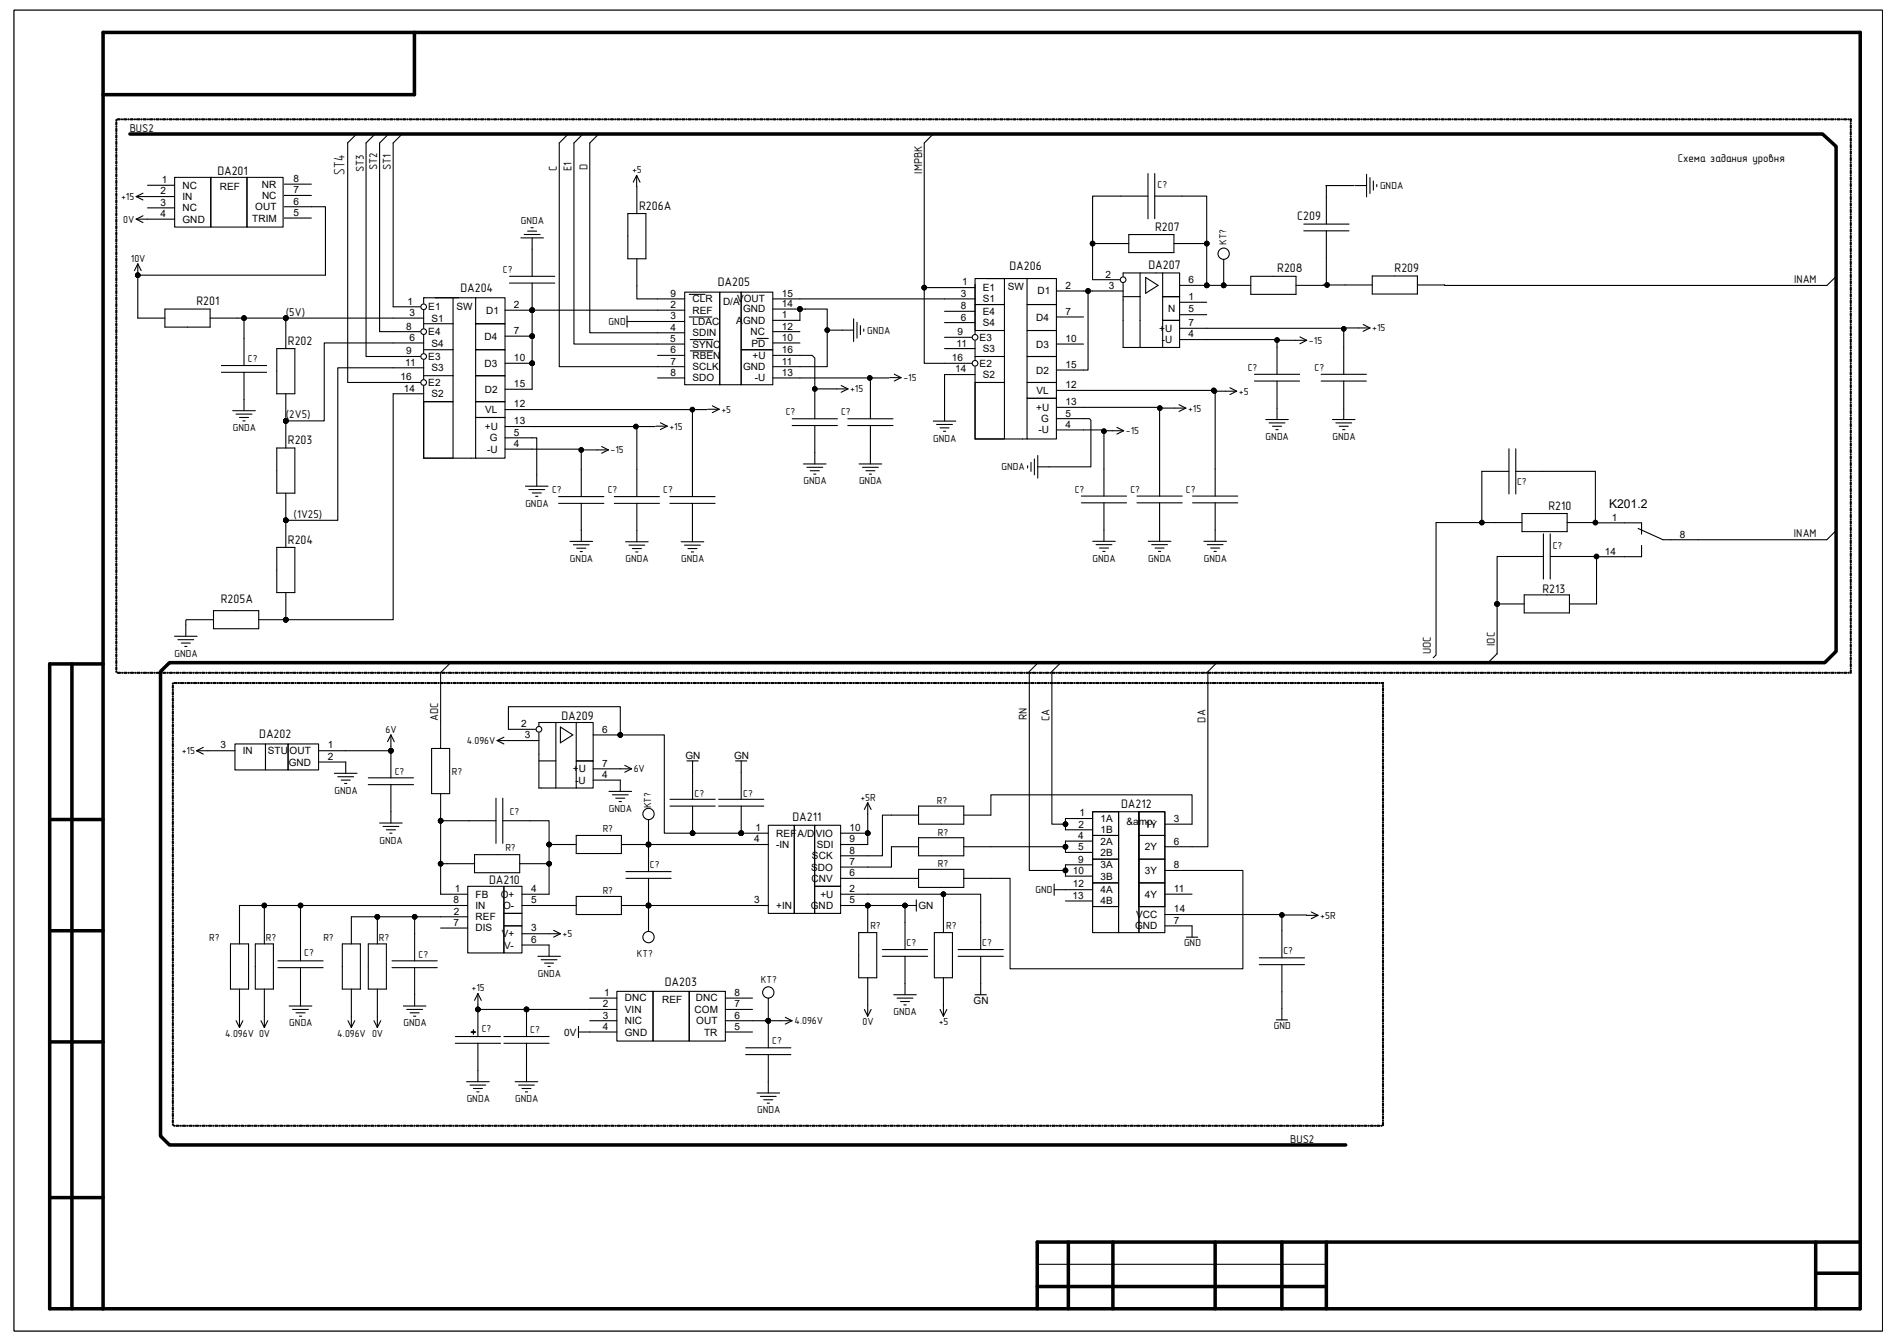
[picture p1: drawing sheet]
<svg xmlns="http://www.w3.org/2000/svg" width="297mm" height="210mm" viewBox="0 0 297 210" stroke-linecap="round" stroke-linejoin="round" font-family="sans-serif">
<defs><g id="words">
<text font-size="2.4" x="53.9" y="27.3" transform="rotate(-90 53.9 27.3)">ST4</text>
<g font-size="1.9">
<text x="34" y="27.4">DA201</text>
<text x="100.1" y="32.9">R206A</text>
<text x="203.1" y="34.5">C209</text>
<text x="180.8" y="36.2">R207</text>
<text x="30.8" y="47.8">R201</text>
<text x="72.1" y="45.8">DA204</text>
<text x="112.4" y="44.7">DA205</text>
<text x="158.1" y="42.3">DA206</text>
<text x="179.8" y="42.1">DA207</text>
<text x="200" y="42.6">R208</text>
<text x="218.4" y="42.7">R209</text>
<text x="45.1" y="54">R202</text>
<text x="45.1" y="69.6">R203</text>
<text x="242.4" y="79.8">R210</text>
<text x="251.9" y="79.6">K201.2</text>
<text x="45.1" y="85.2">R204</text>
<text x="34.6" y="94.5">R205A</text>
<text x="241.5" y="92.8">R213</text>
<text x="87.9" y="112.8">DA209</text>
<text x="40.6" y="115.5">DA202</text>
<text x="124.1" y="128.6">DA211</text>
<text x="175.6" y="126.5">DA212</text>
<text x="76.6" y="138.4">DA210</text>
<text x="104.1" y="154.4">DA203</text>
</g>
<g font-size="1.8">
<text x="20.3" y="20.6">BUS2</text>
<text x="56.9" y="27" transform="rotate(-90 56.9 27)">ST3</text>
<text x="59.1" y="26.6" transform="rotate(-90 59.1 26.6)">ST2</text>
<text x="61.2" y="26.6" transform="rotate(-90 61.2 26.6)">ST1</text>
<text x="87.2" y="26.8" transform="rotate(-90 87.2 26.8)">C</text>
<text x="89.5" y="26.8" transform="rotate(-90 89.5 26.8)">E1</text>
<text x="92" y="26.6" transform="rotate(-90 92 26.6)">D</text>
<text x="144.4" y="27.2" transform="rotate(-90 144.4 27.2)">IMPBK</text>
<text x="262.7" y="25.4">Схема задания уровня</text>
<text x="280.9" y="44.3">INAM</text>
<text x="44.7" y="49.4">(5V)</text>
<text x="44.7" y="65.5">(2V5)</text>
<text x="46" y="81.1">(1V25)</text>
<text x="280.9" y="84.2">INAM</text>
<text x="234" y="101.2" transform="rotate(-90 234 101.2)">IOC</text>
<text x="224" y="102.5" transform="rotate(-90 224 102.5)">UOC</text>
<text x="68.6" y="113" transform="rotate(-90 68.6 113)">ADC</text>
<text x="160.8" y="112.8" transform="rotate(-90 160.8 112.8)">RN</text>
<text x="164.3" y="113" transform="rotate(-90 164.3 113)">CA</text>
<text x="188.7" y="113.2" transform="rotate(-90 188.7 113.2)">DA</text>
<text x="202" y="178.9">BUS2</text>
</g>
<g font-size="1.6">
<text x="25.4" y="28.7">1</text>
<text x="28.6" y="29.5">NC</text>
<text x="34.4" y="29.7">REF</text>
<text x="41" y="29.4">NR</text>
<text x="45.9" y="28.5">8</text>
<text x="99" y="27.1">+5</text>
<text x="181.2" y="29.5">C?</text>
<text x="216.1" y="29.6">GNDA</text>
<text x="19" y="31.3">+15</text>
<text x="19.3" y="34.9">0V</text>
<text x="25.1" y="32.2">3</text>
<text x="25.1" y="34">4</text>
<text x="25.1" y="30.4">2</text>
<text x="28.6" y="31.3">IN</text>
<text x="28.6" y="33.1">NC</text>
<text x="28.6" y="34.9">GND</text>
<text x="39.5" y="34.7">TRIM</text>
<text x="40" y="32.9">OUT</text>
<text x="41" y="31.2">NC</text>
<text x="45.9" y="33.8">5</text>
<text x="45.9" y="32">6</text>
<text x="45.9" y="30.3">7</text>
<text x="81.5" y="35.1">GNDA</text>
<text x="20.5" y="41">10V</text>
<text x="192" y="38.4" transform="rotate(-90 192 38.4)">KT?</text>
<text x="63.8" y="47.7">1</text>
<text x="78.7" y="42.8">C?</text>
<text x="105" y="46.5">9</text>
<text x="108.4" y="47.4">CLR</text>
<text x="113.2" y="47.8">D/A</text>
<text x="115.4" y="47.4">VOUT</text>
<text x="122.4" y="46.5">15</text>
<text x="150.5" y="46.5">3</text>
<text x="150.7" y="44.7">1</text>
<text x="153.9" y="47.4">S1</text>
<text x="153.9" y="45.6">E1</text>
<text x="157.8" y="45.5">SW</text>
<text x="162.4" y="46.1">D1</text>
<text x="166.8" y="45.3">2</text>
<text x="173.1" y="43.5">2</text>
<text x="173.6" y="45.3">3</text>
<text x="186.1" y="47">1</text>
<text x="186.1" y="44.4">6</text>
<text x="63.6" y="51.6">8</text>
<text x="64.1" y="53.4">6</text>
<text x="64.1" y="49.5">3</text>
<text x="67.1" y="52.5">E4</text>
<text x="67.1" y="48.6">E1</text>
<text x="67.6" y="50.4">S1</text>
<text x="71.5" y="48.5">SW</text>
<text x="75.9" y="53.2">D4</text>
<text x="76.1" y="49.1">D1</text>
<text x="80.5" y="48.3">2</text>
<text x="80.5" y="52.3">7</text>
<text x="95.3" y="50.9">GND</text>
<text x="104.9" y="53.6">5</text>
<text x="105" y="48.3">2</text>
<text x="105" y="50">3</text>
<text x="105" y="51.8">4</text>
<text x="108.4" y="49.1">REF</text>
<text x="108.4" y="50.9">LDAC</text>
<text x="108.4" y="52.7">SDIN</text>
<text x="115.3" y="50.7">AGND</text>
<text x="116.3" y="48.9">GND</text>
<text x="117.5" y="52.5">NC</text>
<text x="122.4" y="49.8">1</text>
<text x="122.4" y="53.4">10</text>
<text x="122.4" y="51.6">12</text>
<text x="122.4" y="48">14</text>
<text x="135.8" y="52.2">GNDA</text>
<text x="149.9" y="52.5">9</text>
<text x="150.5" y="48.4">8</text>
<text x="150.5" y="50.2">6</text>
<text x="153.4" y="53.4">E3</text>
<text x="153.9" y="49.3">E4</text>
<text x="153.9" y="51.1">S4</text>
<text x="162.2" y="50.2">D4</text>
<text x="166.8" y="53.6">10</text>
<text x="166.8" y="49.3">7</text>
<text x="181.5" y="51.9">+U</text>
<text x="181.9" y="53.7">-U</text>
<text x="182.9" y="48.9">N</text>
<text x="186.1" y="48.9">5</text>
<text x="186.1" y="52.8">4</text>
<text x="186.1" y="51.1">7</text>
<text x="204.9" y="53.8">-15</text>
<text x="214.8" y="51.9">+15</text>
<text x="38.8" y="56.7">C?</text>
<text x="62.7" y="59.6">16</text>
<text x="63.5" y="57.3">11</text>
<text x="63.6" y="55.5">9</text>
<text x="67.1" y="56.4">E3</text>
<text x="67.6" y="58.2">S3</text>
<text x="67.6" y="54.3">S4</text>
<text x="75.9" y="57.4">D3</text>
<text x="80.5" y="56.6">10</text>
<text x="105" y="55.3">6</text>
<text x="105" y="57.1">7</text>
<text x="105" y="58.8">8</text>
<text x="108.4" y="54.4">SYNC</text>
<text x="108.4" y="56.2">RBEN</text>
<text x="108.4" y="58">SCLK</text>
<text x="108.4" y="59.7">SDO</text>
<text x="116.3" y="58">GND</text>
<text x="117.6" y="54.3">PD</text>
<text x="117.8" y="56.2">+U</text>
<text x="118.2" y="59.7">-U</text>
<text x="122.4" y="57.1">11</text>
<text x="122.4" y="58.8">13</text>
<text x="122.4" y="55.3">16</text>
<text x="141.4" y="59.7">-15</text>
<text x="149" y="56.6">16</text>
<text x="149.6" y="58.3">14</text>
<text x="149.8" y="54.3">11</text>
<text x="153.4" y="57.4">E2</text>
<text x="153.9" y="59.2">S2</text>
<text x="153.9" y="55.2">S3</text>
<text x="162.2" y="58.5">D2</text>
<text x="162.2" y="54.4">D3</text>
<text x="166.8" y="57.6">15</text>
<text x="195.4" y="58.1">C?</text>
<text x="205.8" y="58.1">C?</text>
<text x="63.2" y="61.3">14</text>
<text x="67.1" y="60.5">E2</text>
<text x="67.6" y="62.2">S2</text>
<text x="75.9" y="61.5">D2</text>
<text x="75.9" y="64.7">VL</text>
<text x="80.5" y="63.8">12</text>
<text x="80.5" y="60.6">15</text>
<text x="112.9" y="64.6">+5</text>
<text x="123" y="65.1">C?</text>
<text x="131.7" y="65.1">C?</text>
<text x="133.1" y="61.5">+15</text>
<text x="162.2" y="64.3">+U</text>
<text x="162.3" y="61.7">VL</text>
<text x="166.8" y="63.5">13</text>
<text x="166.8" y="60.8">12</text>
<text x="166.8" y="65.2">5</text>
<text x="186" y="64.5">+15</text>
<text x="194" y="61.8">+5</text>
<text x="36.4" y="67.5">GNDA</text>
<text x="75.9" y="67.4">+U</text>
<text x="76.3" y="70.9">-U</text>
<text x="76.7" y="69.1">G</text>
<text x="80.5" y="70">4</text>
<text x="80.5" y="68.2">5</text>
<text x="80.5" y="66.5">13</text>
<text x="95.6" y="71">-15</text>
<text x="104.8" y="67.3">+15</text>
<text x="146.1" y="69.2">GNDA</text>
<text x="162.6" y="67.9">-U</text>
<text x="163" y="66.1">G</text>
<text x="166.8" y="67">4</text>
<text x="176.3" y="68">-15</text>
<text x="198.2" y="68.9">GNDA</text>
<text x="208.6" y="68.9">GNDA</text>
<text x="86.4" y="77.3">C?</text>
<text x="95.2" y="77.3">C?</text>
<text x="103.8" y="77.3">C?</text>
<text x="125.8" y="75.9">GNDA</text>
<text x="134.5" y="75.9">GNDA</text>
<text x="156.8" y="73.7">GNDA</text>
<text x="168.3" y="77.2">C?</text>
<text x="177" y="77.2">C?</text>
<text x="185.7" y="77.2">C?</text>
<text x="237.5" y="76">C?</text>
<text x="82.3" y="79.3">GNDA</text>
<text x="252.3" y="81.5">1</text>
<text x="89.2" y="88">GNDA</text>
<text x="97.9" y="88.1">GNDA</text>
<text x="106.6" y="88.1">GNDA</text>
<text x="171.1" y="88">GNDA</text>
<text x="179.8" y="88">GNDA</text>
<text x="188.5" y="88">GNDA</text>
<text x="243.1" y="85.9">C?</text>
<text x="251.2" y="86.9">14</text>
<text x="263" y="84.2">8</text>
<text x="27.3" y="102.9">GNDA</text>
<text x="81.6" y="113.9">2</text>
<text x="28.4" y="118.1">+15</text>
<text x="34.5" y="117.2">3</text>
<text x="38" y="118.1">IN</text>
<text x="41.9" y="118">STU</text>
<text x="45.2" y="119.9">GND</text>
<text x="45.3" y="118.1">OUT</text>
<text x="51.3" y="117.2">1</text>
<text x="51.3" y="119">2</text>
<text x="60.4" y="114.8">6V</text>
<text x="73.1" y="116.5">4.096V</text>
<text x="82.2" y="115.7">3</text>
<text x="94.3" y="114.8">6</text>
<text x="107.3" y="118.8">GN</text>
<text x="114.9" y="118.8">GN</text>
<text x="52.4" y="124.3">GNDA</text>
<text x="61.8" y="121.3">C?</text>
<text x="70.7" y="121.3">R?</text>
<text x="89.7" y="120.9">+U</text>
<text x="90.1" y="122.7">-U</text>
<text x="94.3" y="121.8">4</text>
<text x="94.3" y="120.1">7</text>
<text x="99.2" y="120.9">6V</text>
<text x="108.8" y="124.8">C?</text>
<text x="116.4" y="124.8">C?</text>
<text x="134.7" y="125.4">+5R</text>
<text x="146.7" y="125.9">R?</text>
<text x="79.8" y="127.6">C?</text>
<text x="94.4" y="130.3">R?</text>
<text x="95.3" y="127.1">GNDA</text>
<text x="101.9" y="126.6" transform="rotate(-90 101.9 126.6)">KT?</text>
<text x="118.1" y="131.9">4</text>
<text x="118.3" y="130.1">1</text>
<text x="121.5" y="131">REF</text>
<text x="124.9" y="131.1">A/D</text>
<text x="127.7" y="131">VIO</text>
<text x="133" y="131.9">9</text>
<text x="133" y="130.1">10</text>
<text x="146.9" y="130.9">R?</text>
<text x="168.8" y="131.4">4</text>
<text x="168.9" y="129.6">2</text>
<text x="169" y="127.8">1</text>
<text x="172.3" y="128.7">1A</text>
<text x="172.3" y="130.5">1B</text>
<text x="176.4" y="129.2">&amp;amp;</text>
<text x="179.2" y="129.6">1Y</text>
<text x="183.8" y="128.7">3</text>
<text x="59.4" y="132.1">GNDA</text>
<text x="79.1" y="133.3">R?</text>
<text x="101.8" y="136">C?</text>
<text x="121.5" y="132.8">-IN</text>
<text x="127" y="136.4">SDO</text>
<text x="127.1" y="134.6">SCK</text>
<text x="127.9" y="132.8">SDI</text>
<text x="133" y="137.2">6</text>
<text x="133" y="135.5">7</text>
<text x="133" y="133.7">8</text>
<text x="146.9" y="135.8">R?</text>
<text x="168" y="136.9">10</text>
<text x="168.8" y="133.1">5</text>
<text x="168.8" y="135.1">9</text>
<text x="172.3" y="132.3">2A</text>
<text x="172.3" y="134">2B</text>
<text x="172.3" y="136">3A</text>
<text x="172.3" y="137.8">3B</text>
<text x="179.2" y="133.1">2Y</text>
<text x="179.2" y="136.9">3Y</text>
<text x="183.8" y="132.3">6</text>
<text x="183.8" y="136">8</text>
<text x="71" y="141.5">8</text>
<text x="71" y="143.3">2</text>
<text x="71.2" y="139.7">1</text>
<text x="74.5" y="140.6">FB</text>
<text x="74.5" y="142.4">IN</text>
<text x="78.4" y="140.6">O+</text>
<text x="78.8" y="142.4">O-</text>
<text x="83.1" y="139.7">4</text>
<text x="83.1" y="141.5">5</text>
<text x="94.4" y="140.1">R?</text>
<text x="118.1" y="141.5">3</text>
<text x="121.5" y="142.4">+IN</text>
<text x="127" y="142.4">GND</text>
<text x="127" y="138.1">CNV</text>
<text x="128.4" y="140.6">+U</text>
<text x="133" y="139.7">2</text>
<text x="133" y="141.5">5</text>
<text x="143.8" y="142.4">GN</text>
<text x="162.1" y="139.9">GND</text>
<text x="167.9" y="140.8">13</text>
<text x="168" y="139">12</text>
<text x="172.3" y="139.9">4A</text>
<text x="172.3" y="141.6">4B</text>
<text x="177.9" y="143.8">VCC</text>
<text x="179.2" y="140.6">4Y</text>
<text x="183.8" y="139.7">11</text>
<text x="183.8" y="142.9">14</text>
<text x="206.7" y="143.9">+5R</text>
<text x="32.8" y="147.3">R?</text>
<text x="41.6" y="147.3">R?</text>
<text x="47.6" y="149.8">C?</text>
<text x="50.6" y="147.3">R?</text>
<text x="59.3" y="147.3">R?</text>
<text x="65.5" y="150">C?</text>
<text x="71" y="145">7</text>
<text x="74.5" y="144.1">REF</text>
<text x="74.5" y="145.9">DIS</text>
<text x="78.6" y="146.8">V+</text>
<text x="79" y="148.5">V-</text>
<text x="83.1" y="145.9">3</text>
<text x="83.1" y="147.7">6</text>
<text x="88.1" y="146.8">+5</text>
<text x="99.7" y="149.8">KT?</text>
<text x="136.3" y="145.5">R?</text>
<text x="141.9" y="148.2">C?</text>
<text x="148.1" y="145.5">R?</text>
<text x="153.8" y="148.2">C?</text>
<text x="177.7" y="145.5">GND</text>
<text x="183.8" y="144.7">7</text>
<text x="185.4" y="148.2">GND</text>
<text x="201" y="149.5">C?</text>
<text x="73.8" y="155.3">+15</text>
<text x="84.2" y="153">GNDA</text>
<text x="94.6" y="156">1</text>
<text x="115" y="156">8</text>
<text x="119.1" y="153.9">KT?</text>
<text x="45.3" y="160.7">GNDA</text>
<text x="63.2" y="160.7">GNDA</text>
<text x="75.4" y="161.6">C?</text>
<text x="83" y="161.8">C?</text>
<text x="94.4" y="157.7">2</text>
<text x="94.4" y="159.5">3</text>
<text x="94.4" y="161.3">4</text>
<text x="97.8" y="156.8">DNC</text>
<text x="97.8" y="158.6">VIN</text>
<text x="97.8" y="160.4">NIC</text>
<text x="103.7" y="157.1">REF</text>
<text x="108.8" y="158.6">COM</text>
<text x="109" y="156.8">DNC</text>
<text x="109" y="160.4">OUT</text>
<text x="115" y="161.3">5</text>
<text x="115" y="159.5">6</text>
<text x="115" y="157.7">7</text>
<text x="124.4" y="160.4">4.096V</text>
<text x="135" y="160.6">0V</text>
<text x="139.9" y="159">GNDA</text>
<text x="147" y="160.6">+5</text>
<text x="152.4" y="157.2">GN</text>
<text x="199.4" y="161.2">GND</text>
<text x="35.3" y="162.3">4.096V 0V</text>
<text x="52.8" y="162.3">4.096V 0V</text>
<text x="88.3" y="162.2">0V</text>
<text x="97.8" y="162.2">GND</text>
<text x="110.2" y="162.2">TR</text>
<text x="120.9" y="163.6">C?</text>
<text x="73.1" y="172.6">GNDA</text>
<text x="80.6" y="172.6">GNDA</text>
<text x="118.5" y="174.4">GNDA</text>
</g>
<text font-size=".3" x="9.2" y="205.1">ALTIUM GOSTBOM2.0 KEV</text>
</g></defs>
<g fill="none" stroke="#000" stroke-width=".16">
<path d="M2.2 1.6h292.5v206.8h-292.5z"/>
<circle cx="171.1" cy="38.1" r=".35"/>
<circle cx="188.9" cy="38.1" r=".35"/>
<circle cx="21.6" cy="43.1" r=".35"/>
<circle cx="38.2" cy="49.8" r=".35"/>
<circle cx="44.8" cy="49.8" r=".35"/>
<circle cx="83.3" cy="48.6" r=".35"/>
<circle cx="83.3" cy="52.6" r=".35"/>
<circle cx="83.3" cy="56.9" r=".35"/>
<circle cx="125.2" cy="48.4" r=".35"/>
<circle cx="129.5" cy="51.7" r=".35"/>
<circle cx="136.2" cy="59.2" r=".35"/>
<circle cx="144.7" cy="45" r=".35"/>
<circle cx="170.4" cy="45.6" r=".35"/>
<circle cx="188.9" cy="44.7" r=".35"/>
<circle cx="191.6" cy="44.7" r=".35"/>
<circle cx="199.9" cy="53.3" r=".35"/>
<circle cx="207.8" cy="44.6" r=".35"/>
<circle cx="210.4" cy="51.5" r=".35"/>
<circle cx="44.8" cy="65.9" r=".35"/>
<circle cx="91" cy="70.5" r=".35"/>
<circle cx="99.6" cy="66.8" r=".35"/>
<circle cx="108.4" cy="64.1" r=".35"/>
<circle cx="127.6" cy="60.9" r=".35"/>
<circle cx="172.8" cy="67.5" r=".35"/>
<circle cx="181.6" cy="63.9" r=".35"/>
<circle cx="190" cy="61.1" r=".35"/>
<circle cx="190.1" cy="61.3" r=".35"/>
<circle cx="44.8" cy="81.5" r=".35"/>
<circle cx="44.8" cy="97.1" r=".35"/>
<circle cx="232" cy="81.8" r=".35"/>
<circle cx="234.4" cy="94.6" r=".35"/>
<circle cx="249.8" cy="81.8" r=".35"/>
<circle cx="250" cy="87.2" r=".35"/>
<circle cx="61.2" cy="117.6" r=".35"/>
<circle cx="97.1" cy="115.1" r=".35"/>
<circle cx="69" cy="128.5" r=".35"/>
<circle cx="69" cy="135.3" r=".35"/>
<circle cx="86" cy="135.3" r=".35"/>
<circle cx="86" cy="132.3" r=".35"/>
<circle cx="101.5" cy="132.3" r=".35"/>
<circle cx="108.4" cy="130.5" r=".35"/>
<circle cx="116" cy="130.5" r=".35"/>
<circle cx="135.9" cy="130.5" r=".35"/>
<circle cx="166.8" cy="136.3" r=".35"/>
<circle cx="166.8" cy="129.1" r=".35"/>
<circle cx="166.8" cy="132.6" r=".35"/>
<circle cx="41.4" cy="141.8" r=".35"/>
<circle cx="47.1" cy="141.8" r=".35"/>
<circle cx="59.1" cy="143.6" r=".35"/>
<circle cx="64.9" cy="143.6" r=".35"/>
<circle cx="74.8" cy="158.1" r=".35"/>
<circle cx="82.4" cy="158.1" r=".35"/>
<circle cx="101.5" cy="141.8" r=".35"/>
<circle cx="120.3" cy="159.9" r=".35"/>
<circle cx="135.9" cy="141.8" r=".35"/>
<circle cx="141.7" cy="141.8" r=".35"/>
<circle cx="147.7" cy="140" r=".35"/>
<circle cx="200.7" cy="143.3" r=".35"/>
</g>
<g fill="none" stroke="#000" stroke-width=".55">
<path d="M64.9 5.1v9.7h-48.8M20.3 21h265l2.2 1.9v79.1l-1.8 1.8h-259.2l-1.4 1.4v72.7l1.4 1.4h184.2M7.8 104h8.3M7.8 104v101h283.5v-199.9h-275.2v199.9M11.3 104v101M7.8 128.3h8.3M7.8 145.8h8.3M7.8 163.2h8.3M7.8 187.6h8.3M167.3 194.5v10.5M174.2 194.5v10.5M190.3 194.5v10.5"/>
<path d="M200.7 194.5v10.5M207.7 194.5v10.5M284.3 194.5v10.5M284.3 199.4h7M291.3 194.5h-128.9v10.5M162.4 201.5h45.3"/>
</g>
<g fill="none" stroke="#000" stroke-width=".17">
<path d="M21.3 30.8h6M21.3 34.3h6M21.3 30.8l1.1 .5M21.3 34.3l1.1 .6M22.4 30.3l-1.1 .5M22.4 33.8l-1.1 .5M23.1 29h4.2M23.1 32.6h4.2M27.3 27.8h5.7v7.8h-5.7zM33 27.8h5.7v7.8h-5.7zM38.7 27.8h5.6v7.8h-5.6zM44.5 32.4h6.5v10.7h-29.4"/>
<path d="M44.5 34.1h4.2M44.5 30.6h4.2M44.5 28.8h4.2M55.8 21l-1.4 1.4v37.5h11.4M58.7 21l-1.4 1.4v33.4h8.5M60.8 21l-1.4 1.4v29.5h6.4M62.9 21l-1.3 1.4v25.6h4.2M81.5 37.3h3.6M82.1 36.7h2.5M82.6 36.2h1.4M83.1 35.7h.4M83.3 37.3v6"/>
<path d="M89 21l-1.4 1.4v35h19.6M91.3 21l-1.4 1.4v31.5h17.3M93.7 21l-1.4 1.4v29.7h14.9M98.3 33.4h2.8v7.1h-2.8zM99.7 27.5v5.9M99.7 27.5l-.6 1M99.7 27.5l.5 1M146.1 21l-1.4 1.4v22.6M171.1 38.1h5.6M171.1 38.1v5.7h4.2M176.7 36.7h7.1v2.9h-7.1zM179.7 30.7h-8.6v7.4"/>
<path d="M179.7 27.2v7.1M180.8 30.7h8.1v7.4M180.8 27.2v7.1M183.8 38.1h5.1M188.9 38.1v6.6M204.1 35.1h7.1M204.1 36.2h7.1M207.7 36.2v8.3l.1 .1M212 29.1h-4.4l.1 6M212.2 29.1h1.8M214 27.3v3.5M214.5 27.8v2.5"/>
<path d="M215 28.4v1.4M215.6 28.9v.3M21.6 41.3v8.5h4.2M21.6 41.3l-.6 1.1M21.6 41.3l.5 1.1M25.8 48.4h7.1v2.8h-7.1zM32.9 49.8h33.4M34.7 57.2h7M34.7 58.3h7M38.2 49.8v7.4M38.2 58.3v6M43.3 54.6h2.9v7.1h-2.9z"/>
<path d="M44.7 49.8v4.8M66.3 57.6h-13.4v23.9h-8.2M66.3 53.7h-15.5v12.2h-6.1M66.3 58.8h4.6M66.3 48.6v2.8M66.3 52.5v2.8M66.3 56.4v3M66.3 54.8h4.6M66.3 50.7h4.6M70.9 46.6v16.3h-4.6M74.5 46.6h4.6v4.1h-4.6zM74.5 50.7h4.6v4.1h-4.6z"/>
<path d="M74.5 54.8h4.6v4h-4.6zM74.5 58.8h4.6v4.1h-4.6zM74.5 46.6h-8.2v.9M79.1 52.6h4.2M79.1 56.9h4.2M79.8 43.3h7.1M79.8 44.3h7.1M83.3 44.3v16.7h-4.2M98.2 50.4h9M98.2 49.5v1.7M99.7 40.5v6.3h7.5M103 55.7h4.2"/>
<path d="M103 59.2h4.2M107.2 45.8h5.5v14.5h-5.5zM107.2 48.6h-28.1M107.9 46.1h2.5M107.9 49.6h3.5M108.1 53.2h3.5M108.1 54.9h3.5M112.7 45.8h3.3v14.5h-3.3zM116 45.8h5v9h-5zM116 54.8h5v5.5h-5zM118.5 53h1.8M121 55.7h6.2l.4 .4v9.5"/>
<path d="M121 59.2h15.2l.1 .1v6.3M121 48.4h8.5v9h-8.5M121 51.9h4.2M121 53.7h4.2M121 46.8h31.7M125.2 48.4v1.8h-4.2M129.5 51.7h4.1M133.6 49.9v3.6M134.2 50.5v2.4M134.7 51v1.4M135.2 51.5v.4M136.2 59.2h3"/>
<path d="M139.3 59.1h1.8M140 58.6l1.1 .5M141.1 59.1l-1.1 .6M144.7 45v11.9h7.4M144.7 45h8M147.9 54.6h4.8M147.9 52.8h4.2M147.9 48.8h4.8M147.9 50.5h4.8M152.7 43.6h4.6v4.1h-4.6zM152.7 47.7h4.6v4.1h-4.6zM152.7 59.9h4.6v8.8h-4.6z"/>
<path d="M152.7 55.8h4.6M152.7 44.5v7.8M152.7 53.4v3M152.7 57.4v11.3h8.1M152.7 58.7h-4.8v7.3M154.4 43.6h6.4M157.3 51.8v8.1h-4.6M160.8 59.9h4.6v2.5h-4.6zM160.8 55.8h4.6v4.1h-4.6zM160.8 51.8h4.6v4h-4.6zM160.8 47.7h4.6v4.1h-4.6zM160.8 43.6h4.6v4.1h-4.6z"/>
<path d="M165.4 53.9h4.2M165.4 49.6h4.2M165.4 45.6h10.4M170.4 45.6v12.4h-5M175.8 44.3v10.1h6.2M175.8 46.5h2.7M178.5 42.7v11.7M179.4 43.5l1.9 1.2-1.9 1.2zM182 46.5h2.7v3.7h-2.7zM182 42.7h2.7v3.8h-2.7zM182 50.2h2.7v4.2h-2.7zM182 42.7h-6.2v.6"/>
<path d="M184.7 51.4h25.6l.1 7.2M184.7 53.2h15.2v5.4M184.7 44.7h11.1M184.7 47.3h4.2M184.7 49.3h4.2M191.6 40.6v4.1M195.8 43.3h7.1v2.8h-7.1zM196.4 58.6h7.1M196.4 59.7h7.1M199.9 53.3h4.7M199.9 59.7v6M203.5 52.8l1.1 .5"/>
<path d="M204.6 53.3l-1.1 .5M206.9 58.6h7M206.9 59.7h7M210.4 59.7v6M213.4 50.8l1.1 .6M214.5 51.4h-4l-.1 .1M214.5 51.4l-1.1 .5M214.9 44.6l-12 .1M214.9 43.2h7v2.8h-7zM287.4 43.3l-1.4 1.4-64.1-.1M36.4 64.3h3.6M37 64.9h2.4"/>
<path d="M37.5 65.4h1.4M38 65.9h.4M43.3 70.2h2.9v7h-2.9zM44.7 61.7v8.5M44.7 77.2v8.5M66.3 62.9h4.6v8.9h-4.6zM66.3 61.7h-4.7v35.4h-16.8M66.3 60.4v11.4h8.2M74.5 62.9h4.6v2.5h-4.6zM74.5 65.4h4.6v6.4h-4.6zM79.1 68.6h4.9v7.5M79.1 70.3h12l-.1 .2v7.3"/>
<path d="M79.1 66.8h20.5l.1 .2v10.8M79.1 64.1h29.3v13.7M82.3 76.1h3.5M82.8 76.7h2.5M83.3 77.2h1.4M83.9 77.7h.3M87.5 77.8h7M87.5 78.8h7M91 78.8v6M94.2 69.9l1.1 .6M95.3 70.5l-1.1 .5M95.3 70.5h-4.3"/>
<path d="M96.2 77.8h7.1M96.2 78.8h7.1M99.6 66.8h3M99.7 78.8v6M102.7 66.7h1.8M103.4 66.2l1.1 .5M104.5 66.7l-1.1 .6M104.9 77.8h7.1M104.9 78.8h7.1M108.4 64.1h2.3M108.4 78.8v6M110.8 64.1h1.8"/>
<path d="M111.5 63.6l1.1 .5M112.6 64.1l-1.1 .5M124 65.6h7.1M124 66.6h7.1M125.8 72.7h3.5M126.3 73.2h2.5M126.9 73.7h1.4M127.4 74.3h.3M127.6 60.9h5.2M127.6 66.6v6.1M131.7 60.4l1.1 .5M132.7 65.6h7.1"/>
<path d="M132.7 66.6h7.1M132.8 60.9l-1.1 .5M134.5 72.7h3.5M135 73.2h2.5M135.6 73.7h1.4M136.1 74.3h.4M136.3 66.6v6.1M146.1 66h3.6M146.6 66.5h2.5M147.2 67h1.4M147.7 67.5h.4M160.8 62.4h4.6v6.3h-4.6z"/>
<path d="M160.9 72.9v.4M161.4 72.4v1.4M162 71.9v2.5M162.5 71.3v3.6M165.4 63.8h16.1l.1 .1v13.8M165.4 61.1h24.6l.3 .3v16.3M165.4 67.3h7.2l.2 .2v10.2M165.4 65.6h5.2l.2 .2v7.3h-8.3M169.3 77.7h7.1M169.3 78.8h7.1M172.8 78.8v6M174.9 66.9l1 .6"/>
<path d="M175.9 67.5h-3.1M175.9 67.5l-1 .5M178 77.7h7.1M178 78.8h7.1M181.6 78.8v6M181.6 63.9h4.1M184.6 63.4l1.1 .5M185.7 63.9l-1.1 .5M186.7 77.7h7.1M186.7 78.8h7.1M190 61.1l.1 .2h3.5M190.3 78.8v6"/>
<path d="M192.6 60.7l1 .6M193.6 61.3l-1 .5M198.2 65.7h3.5M198.7 66.2h2.5M199.2 66.8h1.4M199.8 67.3h.3M208.6 65.7h3.6M209.1 66.2h2.5M209.7 66.8h1.4M210.2 67.3h.4M236.3 73.8h-4.3v8M236.3 70.3v7.1"/>
<path d="M237.3 73.8h12.5v8h-4.4M237.3 70.3v7.1M27.3 99.6h3.6M33.4 97.1h-4.2h-.1v2.5M33.4 95.6h7.1v2.9h-7.1zM40.5 97.1h4.3M43.3 85.7h2.9v7.1h-2.9zM44.8 92.8v4.3M89.2 84.8h3.6M89.8 85.3h2.4M90.3 85.9h1.4M90.8 86.4h.4"/>
<path d="M97.9 84.8h3.6M98.5 85.4h2.4M99 85.9h1.4M99.5 86.4h.4M106.6 84.8h3.6M107.2 85.4h2.5M107.7 85.9h1.4M108.2 86.4h.4M171.1 84.8h3.5M171.6 85.3h2.5M172.1 85.8h1.5M172.7 86.4h.3"/>
<path d="M179.8 84.8h3.5M180.3 85.3h2.5M180.8 85.8h1.5M181.4 86.4h.3M188.5 84.8h3.5M189 85.3h2.5M189.5 85.8h1.5M190.1 86.4h.3M234.4 94.6v7.8l-1.4 1.4M234.4 94.6h4.2M238.3 81.8h-13.5v20.8l-.4 .4M238.3 80.4h7.1v2.9h-7.1z"/>
<path d="M238.6 93.2h7.1v2.8h-7.1zM241.6 87.2h-7.2v7.4M241.6 83.6v7.1M242.7 87.2h7.3v7.4h-4.3M242.7 83.6v7.1M249.8 81.8l7.2 .1v1.8M256.5 82.8l3.9 1.7h25.6l1.4-1.4M257 85.4v1.8h-7M27.9 100.2h2.4M28.4 100.7h1.4M28.9 101.2h.4M30.8 117.6h6"/>
<path d="M30.8 117.6l1 .5M31.8 117l-1 .6M36.8 116.5h4.8v4.1h-4.8zM41.6 116.5h3.5v4.1h-3.5zM45.1 116.5h4.8v4.1h-4.8zM49.9 117.6h11.3M49.9 119.3h4.2v1.8M61.2 115.1v6.7M61.2 115.1l-.5 1.1M61.2 115.1l.5 1.1M67.6 117.2h2.8v7.1h-2.8zM70.4 104l-1.4 1.3v11.9"/>
<path d="M77.8 116h6.6M77.8 116l1.1 .5M78.9 115.5l-1.1 .5M83.8 114.2h-4.2v-3.5h17.5v4.4M84.4 119.2h2.6M84.4 114.7v8.7h5.8M87 113.2v10.2M87.7 113.9l2 1.2-2 1.2zM90.2 113.2h2.7v6h-2.7zM90.2 119.2h2.7v4.2h-2.7zM90.2 113.2h-5.8v.5M92.9 115.1h4.2"/>
<path d="M97.1 115.1h6.9v15.4h4.4M97.8 119.9l1.1 .5M107.6 119.2h1.7M108.4 119.2v6M115.2 119.2h1.7M116 119.2v6M162.5 103.8l-1.3 1.4v31.1h5.6M166.1 103.8l-1.4 1.4v23.9h2.1M190.5 103.8l-1.4 1.4v27.4h-6.7M52.4 121.1h3.5M52.9 121.6h2.5M53.4 122.2h1.4"/>
<path d="M53.9 122.7h.4M57.7 121.8h7M57.7 122.9h7M59.4 128.9h3.6M60 129.4h2.4M60.5 130h1.4M61 130.5h.4M61.2 122.9v6M69 135.3h5.3M69 128.5h8.7M69 124.3v15.7h4.2M73.2 138.8h5.7v10.4h-5.7z"/>
<path d="M74.3 133.8h7.1v2.9h-7.1zM77.7 125v7.1M78.7 128.5h7.3v3.8M78.7 125v7.1M78.9 138.8h2.8v4.2h-2.8zM81.4 135.3h4.6M86 132.3h4.2M86 132.3v7.7h-4.3M90.2 130.8h7.1v2.9h-7.1zM92.9 122.2h4.2v1.7M92.9 120.4h6M95.3 123.9h3.6"/>
<path d="M95.9 124.5h2.5M96.4 125h1.4M96.9 125.5h.4M97.3 132.3h23M98 137.6h7.1M98 136.5h7.1M98.9 120.4l-1.1 .5M101.5 128.4v8.1M101.5 137.6v8.3M104.9 126.2h7.1M104.9 125.2h7.1M108.4 126.2v4.3"/>
<path d="M108.4 130.5h11.9M112.5 126.2h7.1M112.5 125.2h7.1M116 126.2v4.3M120.3 129.2h4.1v13.8h-4.1zM124.4 129.2h3.1v13.8h-3.1zM127.5 129.2h4.1v9.6h-4.1zM127.5 138.8h4.1v4.2h-4.1zM131.6 137.6h12.2M131.6 130.5h4.3M135.9 125.7v6.6h-4.3M135.9 125.7l-.6 1.1"/>
<path d="M135.9 125.7l.5 1.1M143.8 132.6h-4.2v3.2h-8M143.8 127.7h-5.6v6.3h-6.6M143.8 126.2h7.1v2.9h-7.1zM143.8 131.2h7.1v2.8h-7.1zM143.8 136.1h7.1v2.9h-7.1zM150.9 127.7h4.2v-3.2h31.5v4.6h-4.2M150.9 132.6h15.9M165 139.3h6.1M165 138.5v1.7M171.1 128.2h-4.3v1.8h4.3M171.1 131.7h-4.3v1.8h4.3"/>
<path d="M171.1 135.4h-4.3v1.8h4.3M171.1 127.1h4v19h-4zM171.1 127.1h4v3.7h-4zM171.1 130.8h4v3.8h-4zM171.1 134.6h4v3.7h-4zM171.1 138.3h4v3.7h-4zM175.1 127.1h3.2v19h-3.2zM178.3 127.1h4.1v19h-4.1zM178.3 127.1h4.1v3.7h-4.1zM178.3 130.8h4.1v3.8h-4.1zM178.3 134.6h4.1v3.7h-4.1zM178.3 138.3h4.1v3.7h-4.1z"/>
<path d="M182.4 136.3h12.2v15.4h-36.5v-14.1h-7.2M36.1 147.8h2.8v7.1h-2.8zM37 159.9l.5 1M37.5 154.9v6M38 159.9l-.5 1M40 147.8h2.8v7.1h-2.8zM40.9 159.9l.5 1M41.4 141.8h-3.9v6M41.4 141.8v6M41.4 154.9v6M41.4 141.8h31.8M41.9 159.9l-.5 1"/>
<path d="M43.5 150.5h7.1M43.5 151.5h7.1M45.3 157.6h3.5M45.8 158.1h2.5M46.3 158.6h1.5M46.9 159.1h.3M47 141.8v8.7M47 151.5v6.1M53.6 147.8h2.8v7.1h-2.8zM54.5 159.9l.5 1M55 154.9v6M55.5 159.9l-.5 1"/>
<path d="M57.7 147.8h2.8v7.1h-2.8zM58.6 159.9l.5 1M59.1 143.6v4.2M59.1 154.9v6M59.6 159.9l-.5 1M61.4 150.5h7.1M61.4 151.5h7.1M63.2 157.6h3.5M63.7 158.1h2.5M64.2 158.6h1.4M64.7 159.1h.4M64.9 143.6v6.9"/>
<path d="M64.9 151.5v6.1M69 145.3h4.2M73.2 143.6h-18.2v4.2M74.8 158.1h21.8M74.8 155.6v6.7M74.8 155.6l-.5 1.1M74.8 155.6l.6 1.1M78.9 145h2.8v4.2h-2.8zM78.9 143h2.8v2h-2.8zM81.7 141.8h8.5M81.7 146.2h6M81.7 148h4.3v1.8"/>
<path d="M82.4 158.1v4.2M84.2 149.8h3.5M84.7 150.3h2.5M85.3 150.8h1.4M85.8 151.4h.3M86.7 145.7l1 .5M87.7 146.2l-1 .6M90.2 140.4h7.1v2.8h-7.1zM92.3 156.3h4.3M92.3 159.9h4.3M96.6 155.3h5.6v7.7h-5.6zM97.3 141.8h23"/>
<path d="M102.2 155.3h5.7v7.7h-5.7zM107.9 155.3h5.7v7.7h-5.7zM113.6 156.3h4.2M113.6 158.1h4.2M113.6 159.9h10.4M120.3 156.3v7.8M122.9 159.3l1.1 .6M124 159.9l-1.1 .5M131.6 141.8h11.9M131.6 140h16.1M134.4 146.1h2.9v7h-2.9zM135.3 158.1l.6 1"/>
<path d="M135.9 141.8v4.3M135.9 153.1v6M136.4 158.1l-.5 1M138.2 149.8h7M138.2 148.7h7M139.9 155.8h3.6M140.5 156.3h2.4M141 156.9h1.4M141.5 157.4h.4M141.7 141.8v6.9M141.7 149.8v6M143.5 140.9v1.8"/>
<path d="M146.3 146.1h2.8v7h-2.8zM147.2 158.1l.5 1M147.7 140h5.8v8.7M147.7 140v6.1M147.7 153.1v6M148.2 158.1l-.5 1M150 149.8h7.1M150 148.7h7.1M152.7 155.8h1.7M153.5 149.8v6M166.8 141.1h4.3M178.3 142h4.1"/>
<path d="M182.4 143.2h18.2l.1 6.8M182.4 145h4.2v1.8M182.4 140h4.2M185.7 146.8h1.8M197.2 151.1h7M197.2 150h7M199.8 159.7h1.8M200.7 143.3l5.7 .1M200.7 151.1v8.6M205.3 142.8l1.1 .6M206.4 143.4l-1.1 .5M71.3 162.3h7.1"/>
<path d="M71.3 163.4h7.1M73.1 169.4h3.5M73.6 169.9h2.5M73.8 161.6h.7zM74.1 161.3v.7zM74.1 170.5h1.4M74.6 171h.4M74.8 163.4v6M78.9 162.3h7.1M78.9 163.4h7.1M80.7 169.4h3.5M81.2 169.9h2.5"/>
<path d="M81.7 170.5h1.4M82.3 171h.3M82.4 163.4v6M90.6 161.6h6M90.6 160.7v1.8M113.6 161.6h4.2M116.8 164.1h7M116.8 165.2h7M118.5 171.2h3.6M119.1 171.7h2.4M119.6 172.2h1.4M120.1 172.8h.4"/>
<path d="M120.3 165.2v6M162.4 198h45.3"/>
<circle cx="191.6" cy="39.7" r=".89"/>
<circle cx="66.3" cy="51.9" r=".44"/>
<circle cx="66.3" cy="48" r=".44"/>
<circle cx="66.3" cy="59.9" r=".44"/>
<circle cx="66.3" cy="55.8" r=".44"/>
<circle cx="152.7" cy="52.8" r=".44"/>
<circle cx="152.7" cy="56.9" r=".44"/>
<circle cx="175.8" cy="43.8" r=".44"/>
<circle cx="84.4" cy="114.2" r=".44"/>
<circle cx="101.5" cy="127.5" r=".89"/>
<circle cx="101.5" cy="146.8" r=".89"/>
<circle cx="120.3" cy="155.4" r=".89"/>
</g>
<g fill="#000">
<circle cx="171.1" cy="38.1" r=".35"/>
<circle cx="188.9" cy="38.1" r=".35"/>
<circle cx="21.6" cy="43.1" r=".35"/>
<circle cx="38.2" cy="49.8" r=".35"/>
<circle cx="44.8" cy="49.8" r=".35"/>
<circle cx="83.3" cy="48.6" r=".35"/>
<circle cx="83.3" cy="52.6" r=".35"/>
<circle cx="83.3" cy="56.9" r=".35"/>
<circle cx="125.2" cy="48.4" r=".35"/>
<circle cx="129.5" cy="51.7" r=".35"/>
<circle cx="136.2" cy="59.2" r=".35"/>
<circle cx="144.7" cy="45" r=".35"/>
<circle cx="170.4" cy="45.6" r=".35"/>
<circle cx="188.9" cy="44.7" r=".35"/>
<circle cx="191.6" cy="44.7" r=".35"/>
<circle cx="199.9" cy="53.3" r=".35"/>
<circle cx="207.8" cy="44.6" r=".35"/>
<circle cx="210.4" cy="51.5" r=".35"/>
<circle cx="44.8" cy="65.9" r=".35"/>
<circle cx="91" cy="70.5" r=".35"/>
<circle cx="99.6" cy="66.8" r=".35"/>
<circle cx="108.4" cy="64.1" r=".35"/>
<circle cx="127.6" cy="60.9" r=".35"/>
<circle cx="172.8" cy="67.5" r=".35"/>
<circle cx="181.6" cy="63.9" r=".35"/>
<circle cx="190" cy="61.1" r=".35"/>
<circle cx="190.1" cy="61.3" r=".35"/>
<circle cx="44.8" cy="81.5" r=".35"/>
<circle cx="44.8" cy="97.1" r=".35"/>
<circle cx="232" cy="81.8" r=".35"/>
<circle cx="234.4" cy="94.6" r=".35"/>
<circle cx="249.8" cy="81.8" r=".35"/>
<circle cx="250" cy="87.2" r=".35"/>
<circle cx="61.2" cy="117.6" r=".35"/>
<circle cx="97.1" cy="115.1" r=".35"/>
<circle cx="69" cy="128.5" r=".35"/>
<circle cx="69" cy="135.3" r=".35"/>
<circle cx="86" cy="135.3" r=".35"/>
<circle cx="86" cy="132.3" r=".35"/>
<circle cx="101.5" cy="132.3" r=".35"/>
<circle cx="108.4" cy="130.5" r=".35"/>
<circle cx="116" cy="130.5" r=".35"/>
<circle cx="135.9" cy="130.5" r=".35"/>
<circle cx="166.8" cy="136.3" r=".35"/>
<circle cx="166.8" cy="129.1" r=".35"/>
<circle cx="166.8" cy="132.6" r=".35"/>
<circle cx="41.4" cy="141.8" r=".35"/>
<circle cx="47.1" cy="141.8" r=".35"/>
<circle cx="59.1" cy="143.6" r=".35"/>
<circle cx="64.9" cy="143.6" r=".35"/>
<circle cx="74.8" cy="158.1" r=".35"/>
<circle cx="82.4" cy="158.1" r=".35"/>
<circle cx="101.5" cy="141.8" r=".35"/>
<circle cx="120.3" cy="159.9" r=".35"/>
<circle cx="135.9" cy="141.8" r=".35"/>
<circle cx="141.7" cy="141.8" r=".35"/>
<circle cx="147.7" cy="140" r=".35"/>
<circle cx="200.7" cy="143.3" r=".35"/>
</g>
<g fill="#000" stroke="#000" stroke-width=".16">
<path d="M18.1 105.2a.1 .1 0 0 1 .2 0 .1 .1 0 0 1-.2 0zM18.2 104.5h.1l-.1 .4zM18.1 104.2a.1 .1 0 0 1 .2 0 .1 .1 0 0 1-.2 0zM18.2 103.4l.1 .1-.1 .4zM18.1 103.2a.1 .1 0 0 1 .2 0 .1 .1 0 0 1-.2 0zM18.2 102.4l.1 .1-.1 .4zM18.1 102.2a.1 .1 0 0 1 .2 0 .1 .1 0 0 1-.2 0zM18.2 101.4l.1 .1-.1 .4zM18.1 101.1a.1 .1 0 0 1 .2 0 .1 .1 0 0 1-.2 0zM18.2 100.4l.1 .1-.1 .4zM18.1 100.1a.1 .1 0 0 1 .2 0 .1 .1 0 0 1-.2 0zM18.2 99.4h.1l-.1 .5zM18.1 99.1a.1 .1 0 0 1 .2 0 .1 .1 0 0 1-.2 0zM18.2 98.4h.1l-.1 .4zM18.1 98.1a.1 .1 0 0 1 .2 0 .1 .1 0 0 1-.2 0zM18.2 97.4h.1l-.1 .4zM18.1 97.1a.1 .1 0 0 1 .2 0 .1 .1 0 0 1-.2 0zM18.2 96.3l.1 .1-.1 .4zM18.1 96.1a.1 .1 0 0 1 .2 0 .1 .1 0 0 1-.2 0zM18.2 95.3l.1 .1-.1 .4zM18.1 95a.1 .1 0 0 1 .2 0 .1 .1 0 0 1-.2 0zM18.2 94.3l.1 .1-.1 .4zM18.1 94a.1 .1 0 0 1 .2 0 .1 .1 0 0 1-.2 0zM18.2 93.3h.1l-.1 .5zM18.1 93a.1 .1 0 0 1 .2 0 .1 .1 0 0 1-.2 0zM18.2 92.3h.1l-.1 .5zM18.1 92a.1 .1 0 0 1 .2 0 .1 .1 0 0 1-.2 0zM18.2 91.3h.1l-.1 .4zM18.1 91a.1 .1 0 0 1 .2 0 .1 .1 0 0 1-.2 0zM18.2 90.2l.1 .1-.1 .4zM18.1 90a.1 .1 0 0 1 .2 0 .1 .1 0 0 1-.2 0zM18.2 89.2l.1 .1-.1 .4zM18.1 88.9a.1 .1 0 0 1 .2 0 .1 .1 0 0 1-.2 0zM18.2 88.2l.1 .1-.1 .4zM18.1 87.9a.1 .1 0 0 1 .2 0 .1 .1 0 0 1-.2 0zM18.2 87.2h.1l-.1 .5zM18.1 86.9a.1 .1 0 0 1 .2 0 .1 .1 0 0 1-.2 0zM18.2 86.2h.1l-.1 .5zM18.1 85.9a.1 .1 0 0 1 .2 0 .1 .1 0 0 1-.2 0zM18.2 85.2h.1l-.1 .4zM18.1 84.9a.1 .1 0 0 1 .2 0 .1 .1 0 0 1-.2 0zM18.2 84.1l.1 .1-.1 .4zM18.1 83.9a.1 .1 0 0 1 .2 0 .1 .1 0 0 1-.2 0zM18.2 83.1l.1 .1-.1 .4zM18.1 82.8a.1 .1 0 0 1 .2 0 .1 .1 0 0 1-.2 0zM18.2 82.1l.1 .1-.1 .4zM18.1 81.8a.1 .1 0 0 1 .2 0 .1 .1 0 0 1-.2 0zM18.2 81.1l.1 .1-.1 .4zM18.1 80.8a.1 .1 0 0 1 .2 0 .1 .1 0 0 1-.2 0zM18.2 80.1h.1l-.1 .5zM18.1 79.8a.1 .1 0 0 1 .2 0 .1 .1 0 0 1-.2 0zM18.2 79.1h.1l-.1 .4zM18.1 78.8a.1 .1 0 0 1 .2 0 .1 .1 0 0 1-.2 0zM18.2 78l.1 .1-.1 .4zM18.1 77.8a.1 .1 0 0 1 .2 0 .1 .1 0 0 1-.2 0zM18.2 77l.1 .1-.1 .4zM18.1 76.8a.1 .1 0 0 1 .2 0 .1 .1 0 0 1-.2 0zM18.2 76l.1 .1-.1 .4zM18.1 75.7a.1 .1 0 0 1 .2 0 .1 .1 0 0 1-.2 0zM18.2 75l.1 .1-.1 .4zM18.1 74.7a.1 .1 0 0 1 .2 0 .1 .1 0 0 1-.2 0zM18.2 74h.1l-.1 .5zM18.1 73.7a.1 .1 0 0 1 .2 0 .1 .1 0 0 1-.2 0zM18.2 73h.1l-.1 .4zM18.1 72.7a.1 .1 0 0 1 .2 0 .1 .1 0 0 1-.2 0zM18.2 71.9l.1 .1-.1 .4zM18.1 71.7a.1 .1 0 0 1 .2 0 .1 .1 0 0 1-.2 0zM18.2 70.9l.1 .1-.1 .4zM18.1 70.7a.1 .1 0 0 1 .2 0 .1 .1 0 0 1-.2 0zM18.2 69.9l.1 .1-.1 .4zM18.1 69.6a.1 .1 0 0 1 .2 0 .1 .1 0 0 1-.2 0zM18.2 68.9l.1 .1-.1 .4zM18.1 68.6a.1 .1 0 0 1 .2 0 .1 .1 0 0 1-.2 0zM18.2 67.9h.1l-.1 .5zM18.1 67.6a.1 .1 0 0 1 .2 0 .1 .1 0 0 1-.2 0zM18.2 66.9h.1l-.1 .5zM18.1 66.6a.1 .1 0 0 1 .2 0 .1 .1 0 0 1-.2 0zM18.2 65.9h.1l-.1 .4zM18.1 65.6a.1 .1 0 0 1 .2 0 .1 .1 0 0 1-.2 0zM18.2 64.8l.1 .1-.1 .4zM18.1 64.6a.1 .1 0 0 1 .2 0 .1 .1 0 0 1-.2 0zM18.2 63.8l.1 .1-.1 .4zM18.1 63.5a.1 .1 0 0 1 .2 0 .1 .1 0 0 1-.2 0zM18.2 62.8l.1 .1-.1 .4zM18.1 62.5a.1 .1 0 0 1 .2 0 .1 .1 0 0 1-.2 0zM18.2 61.8h.1l-.1 .5zM18.1 61.5a.1 .1 0 0 1 .2 0 .1 .1 0 0 1-.2 0zM18.2 60.8h.1l-.1 .4zM18.1 60.5a.1 .1 0 0 1 .2 0 .1 .1 0 0 1-.2 0zM18.2 59.7l.1 .1-.1 .4zM18.1 59.5a.1 .1 0 0 1 .2 0 .1 .1 0 0 1-.2 0zM18.2 58.7l.1 .1-.1 .4zM18.1 58.5a.1 .1 0 0 1 .2 0 .1 .1 0 0 1-.2 0zM18.2 57.7l.1 .1-.1 .4zM18.1 57.4a.1 .1 0 0 1 .2 0 .1 .1 0 0 1-.2 0zM18.2 56.7l.1 .1-.1 .4zM18.1 56.4a.1 .1 0 0 1 .2 0 .1 .1 0 0 1-.2 0zM18.2 55.7h.1l-.1 .5zM18.1 55.4a.1 .1 0 0 1 .2 0 .1 .1 0 0 1-.2 0zM18.2 54.7h.1l-.1 .4zM18.1 54.4a.1 .1 0 0 1 .2 0 .1 .1 0 0 1-.2 0zM18.2 53.7h.1l-.1 .4zM18.1 53.4a.1 .1 0 0 1 .2 0 .1 .1 0 0 1-.2 0zM18.2 52.6l.1 .1-.1 .4zM18.1 52.4a.1 .1 0 0 1 .2 0 .1 .1 0 0 1-.2 0zM18.2 51.6l.1 .1-.1 .4zM18.1 51.3a.1 .1 0 0 1 .2 0 .1 .1 0 0 1-.2 0zM18.2 50.6l.1 .1-.1 .4zM18.1 50.3a.1 .1 0 0 1 .2 0 .1 .1 0 0 1-.2 0zM18.2 49.6h.1l-.1 .5zM18.1 49.3a.1 .1 0 0 1 .2 0 .1 .1 0 0 1-.2 0zM18.2 48.6h.1l-.1 .5zM18.1 48.3a.1 .1 0 0 1 .2 0 .1 .1 0 0 1-.2 0zM18.2 47.6h.1l-.1 .4zM18.1 47.3a.1 .1 0 0 1 .2 0 .1 .1 0 0 1-.2 0zM18.2 46.5l.1 .1-.1 .4zM18.1 46.3a.1 .1 0 0 1 .2 0 .1 .1 0 0 1-.2 0zM18.2 45.5l.1 .1-.1 .4zM18.1 45.2a.1 .1 0 0 1 .2 0 .1 .1 0 0 1-.2 0zM18.2 44.5l.1 .1-.1 .4zM18.1 44.2a.1 .1 0 0 1 .2 0 .1 .1 0 0 1-.2 0zM18.2 43.5l.1 .1-.1 .4zM18.1 43.2a.1 .1 0 0 1 .2 0 .1 .1 0 0 1-.2 0zM18.2 42.5h.1l-.1 .5zM18.1 42.2a.1 .1 0 0 1 .2 0 .1 .1 0 0 1-.2 0zM18.2 41.5h.1l-.1 .4zM18.1 41.2a.1 .1 0 0 1 .2 0 .1 .1 0 0 1-.2 0zM18.2 40.4l.1 .1-.1 .4zM18.1 40.2a.1 .1 0 0 1 .2 0 .1 .1 0 0 1-.2 0zM18.2 39.4l.1 .1-.1 .4zM18.1 39.1a.1 .1 0 0 1 .2 0 .1 .1 0 0 1-.2 0zM18.2 38.4l.1 .1-.1 .4zM18.1 38.1a.1 .1 0 0 1 .2 0 .1 .1 0 0 1-.2 0zM18.2 37.4l.1 .1-.1 .4zM18.1 37.1a.1 .1 0 0 1 .2 0 .1 .1 0 0 1-.2 0zM18.2 36.4h.1l-.1 .5zM18.1 36.1a.1 .1 0 0 1 .2 0 .1 .1 0 0 1-.2 0zM18.2 35.4h.1l-.1 .4zM18.1 35.1a.1 .1 0 0 1 .2 0 .1 .1 0 0 1-.2 0zM18.2 34.3l.1 .1-.1 .4zM18.1 34.1a.1 .1 0 0 1 .2 0 .1 .1 0 0 1-.2 0zM18.2 33.3l.1 .1-.1 .4zM18.1 33.1a.1 .1 0 0 1 .2 0 .1 .1 0 0 1-.2 0zM18.2 32.3l.1 .1-.1 .4zM18.1 32a.1 .1 0 0 1 .2 0 .1 .1 0 0 1-.2 0zM18.2 31.3l.1 .1-.1 .4zM18.1 31a.1 .1 0 0 1 .2 0 .1 .1 0 0 1-.2 0zM18.2 30.3h.1l-.1 .5zM18.1 30a.1 .1 0 0 1 .2 0 .1 .1 0 0 1-.2 0zM18.2 29.3h.1l-.1 .4zM18.1 29a.1 .1 0 0 1 .2 0 .1 .1 0 0 1-.2 0zM18.2 28.3h.1l-.1 .4zM18.1 28a.1 .1 0 0 1 .2 0 .1 .1 0 0 1-.2 0zM18.2 27.2l.1 .1-.1 .4zM18.1 27a.1 .1 0 0 1 .2 0 .1 .1 0 0 1-.2 0zM18.2 26.2l.1 .1-.1 .4zM18.1 25.9a.1 .1 0 0 1 .2 0 .1 .1 0 0 1-.2 0zM18.2 25.2l.1 .1-.1 .4zM18.1 24.9a.1 .1 0 0 1 .2 0 .1 .1 0 0 1-.2 0zM18.2 24.2h.1l-.1 .5zM18.1 23.9a.1 .1 0 0 1 .2 0 .1 .1 0 0 1-.2 0zM18.2 23.2h.1l-.1 .5zM18.1 22.9a.1 .1 0 0 1 .2 0 .1 .1 0 0 1-.2 0zM18.2 22.2h.1l-.1 .4zM18.1 21.9a.1 .1 0 0 1 .2 0 .1 .1 0 0 1-.2 0zM18.2 21.1l.1 .1-.1 .4zM18.1 20.9a.1 .1 0 0 1 .2 0 .1 .1 0 0 1-.2 0zM18.2 20.1l.1 .1-.1 .4zM18.1 19.8a.1 .1 0 0 1 .2 0 .1 .1 0 0 1-.2 0zM18.2 19.1l.1 .1-.1 .4zM18.1 18.8a.1 .1 0 0 1 .2 0 .1 .1 0 0 1-.2 0zM18.4 18.6l.4 .1-.4 .1zM19 18.6h.2v.1h-.2zM19.4 18.6l.5 .1-.5 .1zM20.1 18.6h.1v.1h-.1zM20.4 18.6l.5 .1-.5 .1zM21.1 18.6h.1v.1h-.1zM21.4 18.6l.5 .1-.4 .1zM22.1 18.6h.1v.1h-.1zM22.4 18.6l.5 .1-.4 .1zM23.1 18.6h.1v.1h-.1zM23.4 18.6l.5 .1-.4 .1zM24.1 18.6h.1v.1h-.1zM24.5 18.6l.4 .1-.4 .1zM25.1 18.6h.2v.1h-.2zM25.5 18.6l.5 .1-.5 .1zM26.1 18.6h.2v.1h-.2zM26.5 18.6l.5 .1-.5 .1zM27.2 18.6h.1v.1h-.1zM27.5 18.6l.5 .1-.4 .1zM28.2 18.6h.1v.1h-.1zM28.5 18.6l.5 .1-.4 .1zM29.2 18.6h.1v.1h-.1zM29.5 18.6l.5 .1-.4 .1zM30.2 18.6h.1v.1h-.1zM30.5 18.6l.5 .1-.4 .1zM31.2 18.6h.1v.1h-.1zM31.6 18.6l.4 .1-.4 .1zM32.2 18.6h.2v.1h-.2zM32.6 18.6l.5 .1-.5 .1zM33.3 18.6h.1v.1h-.1zM33.6 18.6l.5 .1-.4 .1zM34.3 18.6h.1v.1h-.1zM34.6 18.6l.5 .1-.4 .1zM35.3 18.6h.1v.1h-.1zM35.6 18.6l.5 .1-.4 .1zM36.3 18.6h.1v.1h-.1zM36.6 18.6l.5 .1-.4 .1zM37.3 18.6h.1v.1h-.1zM37.7 18.6l.4 .1-.4 .1zM38.3 18.6h.2v.1h-.2zM38.7 18.6l.5 .1-.5 .1zM39.4 18.6h.1v.1h-.1zM39.7 18.6l.5 .1-.4 .1zM40.4 18.6h.1v.1h-.1zM40.7 18.6l.5 .1-.4 .1zM41.4 18.6h.1v.1h-.1zM41.7 18.6l.5 .1-.4 .1zM42.4 18.6h.1v.1h-.1zM42.7 18.6l.5 .1-.4 .1zM43.4 18.6h.1v.1h-.1zM43.8 18.6l.4 .1-.4 .1zM44.4 18.6h.2v.1h-.2zM44.8 18.6l.5 .1-.5 .1zM45.5 18.6h.1v.1h-.1zM45.8 18.6l.5 .1-.5 .1zM46.5 18.6h.1v.1h-.1zM46.8 18.6l.5 .1-.4 .1zM47.5 18.6h.1v.1h-.1zM47.8 18.6l.5 .1-.4 .1zM48.5 18.6h.1v.1h-.1zM48.8 18.6l.5 .1-.4 .1zM49.5 18.7a.1 .1 0 0 1 .2 0 .1 .1 0 0 1-.2 0zM49.9 18.6l.4 .1-.4 .1zM50.5 18.7a.1 .1 0 0 1 .2 0 .1 .1 0 0 1-.2 0zM50.9 18.6l.5 .1-.5 .1zM51.5 18.7a.1 .1 0 0 1 .2 0 .1 .1 0 0 1-.2 0zM51.9 18.6l.5 .1-.4 .1zM52.5 18.7a.1 .1 0 0 1 .2 0 .1 .1 0 0 1-.2 0zM52.9 18.6l.5 .1-.4 .1zM53.6 18.7a.08 .08 0 0 1 .1 0 .08 .08 0 0 1-.1 0zM53.9 18.6l.5 .1-.4 .1zM54.6 18.7a.08 .08 0 0 1 .1 0 .08 .08 0 0 1-.1 0zM54.9 18.6l.5 .1-.4 .1zM55.6 18.7a.1 .1 0 0 1 .2 0 .1 .1 0 0 1-.2 0zM56 18.6l.4 .1-.4 .1zM56.6 18.7a.1 .1 0 0 1 .2 0 .1 .1 0 0 1-.2 0zM57 18.6l.5 .1-.5 .1zM57.6 18.7a.1 .1 0 0 1 .2 0 .1 .1 0 0 1-.2 0zM58 18.6l.5 .1-.5 .1zM58.6 18.7a.1 .1 0 0 1 .2 0 .1 .1 0 0 1-.2 0zM59 18.6l.5 .1-.4 .1zM59.7 18.7a.08 .08 0 0 1 .1 0 .08 .08 0 0 1-.1 0zM60 18.6l.5 .1-.4 .1zM60.7 18.7a.08 .08 0 0 1 .1 0 .08 .08 0 0 1-.1 0zM61 18.6l.5 .1-.4 .1zM61.7 18.7a.1 .1 0 0 1 .2 0 .1 .1 0 0 1-.2 0zM62.1 18.6l.4 .1-.4 .1zM62.7 18.7a.1 .1 0 0 1 .2 0 .1 .1 0 0 1-.2 0zM63.1 18.6l.5 .1-.5 .1zM63.7 18.7a.1 .1 0 0 1 .2 0 .1 .1 0 0 1-.2 0zM64.1 18.6l.5 .1-.5 .1zM64.7 18.7a.1 .1 0 0 1 .2 0 .1 .1 0 0 1-.2 0zM65.1 18.6l.5 .1-.4 .1zM65.8 18.7a.08 .08 0 0 1 .1 0 .08 .08 0 0 1-.1 0zM66.1 18.6l.5 .1-.4 .1zM66.8 18.7a.08 .08 0 0 1 .1 0 .08 .08 0 0 1-.1 0zM67.1 18.6l.5 .1-.4 .1zM67.8 18.7a.1 .1 0 0 1 .2 0 .1 .1 0 0 1-.2 0zM68.1 18.6l.5 .1-.4 .1zM68.8 18.7a.1 .1 0 0 1 .2 0 .1 .1 0 0 1-.2 0zM69.2 18.6l.4 .1-.4 .1zM69.8 18.7a.1 .1 0 0 1 .2 0 .1 .1 0 0 1-.2 0zM70.2 18.6l.5 .1-.5 .1zM70.8 18.7a.1 .1 0 0 1 .2 0 .1 .1 0 0 1-.2 0zM71.2 18.6l.5 .1-.4 .1zM71.8 18.7a.1 .1 0 0 1 .2 0 .1 .1 0 0 1-.2 0zM72.2 18.6l.5 .1-.4 .1zM72.9 18.7a.08 .08 0 0 1 .1 0 .08 .08 0 0 1-.1 0zM73.2 18.6l.5 .1-.4 .1zM73.9 18.7a.1 .1 0 0 1 .2 0 .1 .1 0 0 1-.2 0zM74.2 18.6l.5 .1-.4 .1zM74.9 18.7a.1 .1 0 0 1 .2 0 .1 .1 0 0 1-.2 0zM75.3 18.6l.4 .1-.4 .1zM75.9 18.7a.1 .1 0 0 1 .2 0 .1 .1 0 0 1-.2 0zM76.3 18.6l.5 .1-.5 .1zM77 18.6h.1v.1h-.1zM77.3 18.6l.5 .1-.4 .1zM78 18.6h.1v.1h-.1zM78.3 18.6l.5 .1-.4 .1zM79 18.6h.1v.1h-.1zM79.3 18.6l.5 .1-.4 .1zM80 18.6h.1v.1h-.1zM80.3 18.6l.5 .1-.4 .1zM81 18.6h.1v.1h-.1zM81.4 18.6l.4 .1-.4 .1zM82 18.6h.2v.1h-.2zM82.4 18.6l.5 .1-.5 .1zM83.1 18.6h.1v.1h-.1zM83.4 18.6l.5 .1-.5 .1zM84.1 18.6h.1v.1h-.1zM84.4 18.6l.5 .1-.4 .1zM85.1 18.6h.1v.1h-.1zM85.4 18.6l.5 .1-.4 .1zM86.1 18.6h.1v.1h-.1zM86.4 18.6l.5 .1-.4 .1zM87.1 18.6h.1v.1h-.1zM87.5 18.6l.4 .1-.4 .1zM88.1 18.6h.2v.1h-.2zM88.5 18.6l.5 .1-.5 .1zM89.1 18.6h.2v.1h-.2zM89.5 18.6l.5 .1-.5 .1zM90.2 18.6h.1v.1h-.1zM90.5 18.6l.5 .1-.4 .1zM91.2 18.6h.1v.1h-.1zM91.5 18.6l.5 .1-.4 .1zM92.2 18.6h.1v.1h-.1zM92.5 18.6l.5 .1-.4 .1zM93.2 18.6h.1v.1h-.1zM93.6 18.6l.4 .1-.4 .1zM94.2 18.6h.1v.1h-.1zM94.6 18.6l.4 .1-.4 .1zM95.2 18.6h.2v.1h-.2zM95.6 18.6l.5 .1-.5 .1zM96.3 18.6h.1v.1h-.1zM96.6 18.6l.5 .1-.4 .1zM97.3 18.6h.1v.1h-.1zM97.6 18.6l.5 .1-.4 .1zM98.3 18.6h.1v.1h-.1zM98.6 18.6l.5 .1-.4 .1zM99.3 18.6h.1v.1h-.1zM99.6 18.6l.5 .1-.4 .1zM100.3 18.6h.1v.1h-.1zM100.7 18.6l.4 .1-.4 .1zM101.3 18.6h.2v.1h-.2zM101.7 18.6l.5 .1-.5 .1zM102.4 18.6h.1v.1h-.1zM102.7 18.6l.5 .1-.4 .1zM103.4 18.6h.1v.1h-.1zM103.7 18.6l.5 .1-.4 .1zM104.4 18.6h.1v.1h-.1zM104.7 18.6l.5 .1-.4 .1zM105.4 18.6h.1v.1h-.1zM105.7 18.6l.5 .1-.4 .1zM106.4 18.6h.1v.1h-.1zM106.8 18.6l.4 .1-.4 .1zM107.4 18.6h.2v.1h-.2zM107.8 18.6l.5 .1-.5 .1zM108.5 18.6h.1v.1h-.1zM108.8 18.6l.5 .1-.5 .1zM109.5 18.6h.1v.1h-.1zM109.8 18.6l.5 .1-.4 .1zM110.5 18.6h.1v.1h-.1zM110.8 18.6l.5 .1-.4 .1zM111.5 18.6h.1v.1h-.1zM111.8 18.6l.5 .1-.4 .1zM112.5 18.6h.1v.1h-.1zM112.9 18.6l.4 .1-.4 .1zM113.5 18.6h.2v.1h-.2zM113.9 18.6l.5 .1-.5 .1zM114.5 18.7a.1 .1 0 0 1 .2 0 .1 .1 0 0 1-.2 0zM114.9 18.6l.5 .1-.4 .1zM115.5 18.7a.1 .1 0 0 1 .2 0 .1 .1 0 0 1-.2 0zM115.9 18.6l.5 .1-.4 .1zM116.6 18.7a.08 .08 0 0 1 .1 0 .08 .08 0 0 1-.1 0zM116.9 18.6l.5 .1-.4 .1zM117.6 18.7a.1 .1 0 0 1 .2 0 .1 .1 0 0 1-.2 0zM117.9 18.6l.5 .1-.4 .1zM118.6 18.7a.1 .1 0 0 1 .2 0 .1 .1 0 0 1-.2 0zM119 18.6l.4 .1-.4 .1zM119.6 18.7a.1 .1 0 0 1 .2 0 .1 .1 0 0 1-.2 0zM120 18.6l.5 .1-.5 .1zM120.6 18.7a.1 .1 0 0 1 .2 0 .1 .1 0 0 1-.2 0zM121 18.6l.5 .1-.4 .1zM121.6 18.7a.1 .1 0 0 1 .2 0 .1 .1 0 0 1-.2 0zM122 18.6l.5 .1-.4 .1zM122.7 18.7a.08 .08 0 0 1 .1 0 .08 .08 0 0 1-.1 0zM123 18.6l.5 .1-.4 .1zM123.7 18.7a.08 .08 0 0 1 .1 0 .08 .08 0 0 1-.1 0zM124 18.6l.5 .1-.4 .1zM124.7 18.7a.1 .1 0 0 1 .2 0 .1 .1 0 0 1-.2 0zM125.1 18.6l.4 .1-.4 .1zM125.7 18.7a.1 .1 0 0 1 .2 0 .1 .1 0 0 1-.2 0zM126.1 18.6l.5 .1-.5 .1zM126.7 18.7a.1 .1 0 0 1 .2 0 .1 .1 0 0 1-.2 0zM127.1 18.6l.5 .1-.5 .1zM127.7 18.7a.1 .1 0 0 1 .2 0 .1 .1 0 0 1-.2 0zM128.1 18.6l.5 .1-.4 .1zM128.8 18.7a.08 .08 0 0 1 .1 0 .08 .08 0 0 1-.1 0zM129.1 18.6l.5 .1-.4 .1zM129.8 18.7a.08 .08 0 0 1 .1 0 .08 .08 0 0 1-.1 0zM130.1 18.6l.5 .1-.4 .1zM130.8 18.7a.1 .1 0 0 1 .2 0 .1 .1 0 0 1-.2 0zM131.1 18.6l.5 .1-.4 .1zM131.8 18.7a.1 .1 0 0 1 .2 0 .1 .1 0 0 1-.2 0zM132.2 18.6l.5 .1-.5 .1zM132.8 18.7a.1 .1 0 0 1 .2 0 .1 .1 0 0 1-.2 0zM133.2 18.6l.5 .1-.5 .1zM133.8 18.7a.1 .1 0 0 1 .2 0 .1 .1 0 0 1-.2 0zM134.2 18.6l.5 .1-.4 .1zM134.9 18.7a.08 .08 0 0 1 .1 0 .08 .08 0 0 1-.1 0zM135.2 18.6l.5 .1-.4 .1zM135.9 18.7a.08 .08 0 0 1 .1 0 .08 .08 0 0 1-.1 0zM136.2 18.6l.5 .1-.4 .1zM136.9 18.7a.1 .1 0 0 1 .2 0 .1 .1 0 0 1-.2 0zM137.2 18.6l.5 .1-.4 .1zM137.9 18.7a.1 .1 0 0 1 .2 0 .1 .1 0 0 1-.2 0zM138.3 18.6l.4 .1-.4 .1zM138.9 18.7a.1 .1 0 0 1 .2 0 .1 .1 0 0 1-.2 0zM139.3 18.6l.5 .1-.5 .1zM139.9 18.7a.1 .1 0 0 1 .2 0 .1 .1 0 0 1-.2 0zM140.3 18.6l.5 .1-.4 .1zM140.9 18.7a.1 .1 0 0 1 .2 0 .1 .1 0 0 1-.2 0zM141.3 18.6l.5 .1-.4 .1zM142 18.7a.08 .08 0 0 1 .1 0 .08 .08 0 0 1-.1 0zM142.3 18.6l.5 .1-.4 .1zM143 18.6h.1v.1h-.1zM143.3 18.6l.5 .1-.4 .1zM144 18.6h.1v.1h-.1zM144.4 18.6l.4 .1-.4 .1zM145 18.6h.2v.1h-.2zM145.4 18.6l.5 .1-.5 .1zM146.1 18.6h.1v.1h-.1zM146.4 18.6l.5 .1-.4 .1zM147.1 18.6h.1v.1h-.1zM147.4 18.6l.5 .1-.4 .1zM148.1 18.6h.1v.1h-.1zM148.4 18.6l.5 .1-.4 .1zM149.1 18.6h.1v.1h-.1zM149.4 18.6l.5 .1-.4 .1zM150.1 18.6h.1v.1h-.1zM150.5 18.6l.4 .1-.4 .1zM151.1 18.6h.2v.1h-.2zM151.5 18.6l.5 .1-.5 .1zM152.2 18.6h.1v.1h-.1zM152.5 18.6l.5 .1-.5 .1zM153.2 18.6h.1v.1h-.1zM153.5 18.6l.5 .1-.4 .1zM154.2 18.6h.1v.1h-.1zM154.5 18.6l.5 .1-.4 .1zM155.2 18.6h.1v.1h-.1zM155.5 18.6l.5 .1-.4 .1zM156.2 18.6h.1v.1h-.1zM156.6 18.6l.4 .1-.4 .1zM157.2 18.6h.2v.1h-.2zM157.6 18.6l.5 .1-.5 .1zM158.2 18.6h.2v.1h-.2zM158.6 18.6l.5 .1-.5 .1zM159.3 18.6h.1v.1h-.1zM159.6 18.6l.5 .1-.4 .1zM160.3 18.6h.1v.1h-.1zM160.6 18.6l.5 .1-.4 .1zM161.3 18.6h.1v.1h-.1zM161.6 18.6l.5 .1-.4 .1zM162.3 18.6h.1v.1h-.1zM162.6 18.6l.5 .1-.4 .1zM163.3 18.6h.1v.1h-.1zM163.7 18.6l.4 .1-.4 .1zM164.3 18.6h.2v.1h-.2zM164.7 18.6l.5 .1-.5 .1zM165.4 18.6h.1v.1h-.1zM165.7 18.6l.5 .1-.4 .1zM166.4 18.6h.1v.1h-.1zM166.7 18.6l.5 .1-.4 .1zM167.4 18.6h.1v.1h-.1zM167.7 18.6l.5 .1-.4 .1zM168.4 18.6h.1v.1h-.1zM168.7 18.6l.5 .1-.4 .1zM169.4 18.6h.1v.1h-.1zM169.8 18.6l.4 .1-.4 .1zM170.4 18.6h.2v.1h-.2zM170.8 18.6l.5 .1-.5 .1zM171.5 18.6h.1v.1h-.1zM171.8 18.6l.5 .1-.4 .1zM172.5 18.6h.1v.1h-.1zM172.8 18.6l.5 .1-.4 .1zM173.5 18.6h.1v.1h-.1zM173.8 18.6l.5 .1-.4 .1zM174.5 18.6h.1v.1h-.1zM174.8 18.6l.5 .1-.4 .1zM175.5 18.6h.1v.1h-.1zM175.9 18.6l.4 .1-.4 .1zM176.5 18.6h.2v.1h-.2zM176.9 18.6l.5 .1-.5 .1zM177.5 18.7a.1 .1 0 0 1 .2 0 .1 .1 0 0 1-.2 0zM177.9 18.6l.5 .1-.4 .1zM178.6 18.7a.08 .08 0 0 1 .1 0 .08 .08 0 0 1-.1 0zM178.9 18.6l.5 .1-.4 .1zM179.6 18.7a.08 .08 0 0 1 .1 0 .08 .08 0 0 1-.1 0zM179.9 18.6l.5 .1-.4 .1zM180.6 18.7a.1 .1 0 0 1 .2 0 .1 .1 0 0 1-.2 0zM180.9 18.6l.5 .1-.4 .1zM181.6 18.7a.1 .1 0 0 1 .2 0 .1 .1 0 0 1-.2 0zM182 18.6l.4 .1-.4 .1zM182.6 18.7a.1 .1 0 0 1 .2 0 .1 .1 0 0 1-.2 0zM183 18.6l.5 .1-.5 .1zM183.6 18.7a.1 .1 0 0 1 .2 0 .1 .1 0 0 1-.2 0zM184 18.6l.5 .1-.4 .1zM184.6 18.7a.1 .1 0 0 1 .2 0 .1 .1 0 0 1-.2 0zM185 18.6l.5 .1-.4 .1zM185.7 18.7a.08 .08 0 0 1 .1 0 .08 .08 0 0 1-.1 0zM186 18.6l.5 .1-.4 .1zM186.7 18.7a.08 .08 0 0 1 .1 0 .08 .08 0 0 1-.1 0zM187 18.6l.5 .1-.4 .1zM187.7 18.7a.1 .1 0 0 1 .2 0 .1 .1 0 0 1-.2 0zM188.1 18.6l.4 .1-.4 .1zM188.7 18.7a.1 .1 0 0 1 .2 0 .1 .1 0 0 1-.2 0zM189.1 18.6l.5 .1-.5 .1zM189.7 18.7a.1 .1 0 0 1 .2 0 .1 .1 0 0 1-.2 0zM190.1 18.6l.5 .1-.4 .1zM190.7 18.7a.1 .1 0 0 1 .2 0 .1 .1 0 0 1-.2 0zM191.1 18.6l.5 .1-.4 .1zM191.8 18.7a.08 .08 0 0 1 .1 0 .08 .08 0 0 1-.1 0zM192.1 18.6l.5 .1-.4 .1zM192.8 18.7a.08 .08 0 0 1 .1 0 .08 .08 0 0 1-.1 0zM193.1 18.6l.5 .1-.4 .1zM193.8 18.7a.1 .1 0 0 1 .2 0 .1 .1 0 0 1-.2 0zM194.2 18.6l.4 .1-.4 .1zM194.8 18.7a.1 .1 0 0 1 .2 0 .1 .1 0 0 1-.2 0zM195.2 18.6l.5 .1-.5 .1zM195.8 18.7a.1 .1 0 0 1 .2 0 .1 .1 0 0 1-.2 0zM196.2 18.6l.5 .1-.5 .1zM196.8 18.7a.1 .1 0 0 1 .2 0 .1 .1 0 0 1-.2 0zM197.2 18.6l.5 .1-.4 .1zM197.9 18.7a.08 .08 0 0 1 .1 0 .08 .08 0 0 1-.1 0zM198.2 18.6l.5 .1-.4 .1zM198.9 18.7a.08 .08 0 0 1 .1 0 .08 .08 0 0 1-.1 0zM199.2 18.6l.5 .1-.4 .1zM199.9 18.7a.1 .1 0 0 1 .2 0 .1 .1 0 0 1-.2 0zM200.2 18.6l.5 .1-.4 .1zM200.9 18.7a.1 .1 0 0 1 .2 0 .1 .1 0 0 1-.2 0zM201.3 18.6l.5 .1-.5 .1zM201.9 18.7a.1 .1 0 0 1 .2 0 .1 .1 0 0 1-.2 0zM202.3 18.6l.5 .1-.5 .1zM203 18.6h.1v.1h-.1zM203.3 18.6l.5 .1-.4 .1zM204 18.6h.1v.1h-.1zM204.3 18.6l.5 .1-.4 .1zM205 18.6h.1v.1h-.1zM205.3 18.6l.5 .1-.4 .1zM206 18.6h.1v.1h-.1zM206.3 18.6l.5 .1-.4 .1zM207 18.6h.1v.1h-.1zM207.4 18.6l.4 .1-.4 .1zM208 18.6h.2v.1h-.2zM208.4 18.6l.5 .1-.5 .1zM209.1 18.6h.1v.1h-.1zM209.4 18.6l.5 .1-.4 .1zM210.1 18.6h.1v.1h-.1zM210.4 18.6l.5 .1-.4 .1zM211.1 18.6h.1v.1h-.1zM211.4 18.6l.5 .1-.4 .1zM212.1 18.6h.1v.1h-.1zM212.4 18.6l.5 .1-.4 .1zM213.1 18.6h.1v.1h-.1zM213.5 18.6l.4 .1-.4 .1zM214.1 18.6h.2v.1h-.2zM214.5 18.6l.5 .1-.5 .1zM215.2 18.6h.1v.1h-.1zM215.5 18.6l.5 .1-.4 .1zM216.2 18.6h.1v.1h-.1zM216.5 18.6l.5 .1-.4 .1zM217.2 18.6h.1v.1h-.1zM217.5 18.6l.5 .1-.4 .1zM218.2 18.6h.1v.1h-.1zM218.5 18.6l.5 .1-.4 .1zM219.2 18.6h.1v.1h-.1zM219.6 18.6l.4 .1-.4 .1zM220.2 18.6h.2v.1h-.2zM220.6 18.6l.5 .1-.5 .1zM221.2 18.6h.2v.1h-.2zM221.6 18.6l.5 .1-.5 .1zM222.3 18.6h.1v.1h-.1zM222.6 18.6l.5 .1-.4 .1zM223.3 18.6h.1v.1h-.1zM223.6 18.6l.5 .1-.4 .1zM224.3 18.6h.1v.1h-.1zM224.6 18.6l.5 .1-.4 .1zM225.3 18.6h.1v.1h-.1zM225.7 18.6l.4 .1-.4 .1zM226.3 18.6h.2v.1h-.2zM226.7 18.6l.5 .1-.5 .1zM227.3 18.6h.2v.1h-.2zM227.7 18.6l.5 .1-.5 .1zM228.4 18.6h.1v.1h-.1zM228.7 18.6l.5 .1-.4 .1zM229.4 18.6h.1v.1h-.1zM229.7 18.6l.5 .1-.4 .1zM230.4 18.6h.1v.1h-.1zM230.7 18.6l.5 .1-.4 .1zM231.4 18.6h.1v.1h-.1zM231.7 18.6l.5 .1-.4 .1zM232.4 18.6h.1v.1h-.1zM232.8 18.6l.4 .1-.4 .1zM233.4 18.6h.2v.1h-.2zM233.8 18.6l.5 .1-.5 .1zM234.5 18.6h.1v.1h-.1zM234.8 18.6l.5 .1-.4 .1zM235.5 18.6h.1v.1h-.1zM235.8 18.6l.5 .1-.4 .1zM236.5 18.7a.08 .08 0 0 1 .1 0 .08 .08 0 0 1-.1 0zM236.8 18.6l.5 .1-.4 .1zM237.5 18.7a.1 .1 0 0 1 .2 0 .1 .1 0 0 1-.2 0zM237.9 18.6l.4 .1-.4 .1zM238.5 18.7a.1 .1 0 0 1 .2 0 .1 .1 0 0 1-.2 0zM238.9 18.6l.5 .1-.5 .1zM239.5 18.7a.1 .1 0 0 1 .2 0 .1 .1 0 0 1-.2 0zM239.9 18.6l.5 .1-.5 .1zM240.5 18.7a.1 .1 0 0 1 .2 0 .1 .1 0 0 1-.2 0zM240.9 18.6l.5 .1-.4 .1zM241.6 18.7a.08 .08 0 0 1 .1 0 .08 .08 0 0 1-.1 0zM241.9 18.6l.5 .1-.4 .1zM242.6 18.7a.08 .08 0 0 1 .1 0 .08 .08 0 0 1-.1 0zM242.9 18.6l.5 .1-.4 .1zM243.6 18.7a.1 .1 0 0 1 .2 0 .1 .1 0 0 1-.2 0zM243.9 18.6l.5 .1-.4 .1zM244.6 18.7a.1 .1 0 0 1 .2 0 .1 .1 0 0 1-.2 0zM245 18.6l.4 .1-.4 .1zM245.6 18.7a.1 .1 0 0 1 .2 0 .1 .1 0 0 1-.2 0zM246 18.6l.5 .1-.5 .1zM246.6 18.7a.1 .1 0 0 1 .2 0 .1 .1 0 0 1-.2 0zM247 18.6l.5 .1-.4 .1zM247.6 18.7a.1 .1 0 0 1 .2 0 .1 .1 0 0 1-.2 0zM248 18.6l.5 .1-.4 .1zM248.7 18.7a.08 .08 0 0 1 .1 0 .08 .08 0 0 1-.1 0zM249 18.6l.5 .1-.4 .1zM249.7 18.7a.1 .1 0 0 1 .2 0 .1 .1 0 0 1-.2 0zM250 18.6l.5 .1-.4 .1zM250.7 18.7a.1 .1 0 0 1 .2 0 .1 .1 0 0 1-.2 0zM251.1 18.6l.4 .1-.4 .1zM251.7 18.7a.1 .1 0 0 1 .2 0 .1 .1 0 0 1-.2 0zM252.1 18.6l.5 .1-.5 .1zM252.7 18.7a.1 .1 0 0 1 .2 0 .1 .1 0 0 1-.2 0zM253.1 18.6l.5 .1-.4 .1zM253.7 18.7a.1 .1 0 0 1 .2 0 .1 .1 0 0 1-.2 0zM254.1 18.6l.5 .1-.4 .1zM254.8 18.7a.08 .08 0 0 1 .1 0 .08 .08 0 0 1-.1 0zM255.1 18.6l.5 .1-.4 .1zM255.8 18.7a.08 .08 0 0 1 .1 0 .08 .08 0 0 1-.1 0zM256.1 18.6l.5 .1-.4 .1zM256.8 18.7a.1 .1 0 0 1 .2 0 .1 .1 0 0 1-.2 0zM257.2 18.6l.4 .1-.4 .1zM257.8 18.7a.1 .1 0 0 1 .2 0 .1 .1 0 0 1-.2 0zM258.2 18.6l.5 .1-.5 .1zM258.8 18.7a.1 .1 0 0 1 .2 0 .1 .1 0 0 1-.2 0zM259.2 18.6l.5 .1-.5 .1zM259.8 18.7a.1 .1 0 0 1 .2 0 .1 .1 0 0 1-.2 0zM260.2 18.6l.5 .1-.4 .1zM260.9 18.6h.1v.1h-.1zM261.2 18.6l.5 .1-.4 .1zM261.9 18.6h.1v.1h-.1zM262.2 18.6l.5 .1-.4 .1zM262.9 18.6h.1v.1h-.1zM263.3 18.6l.4 .1-.4 .1zM263.9 18.6h.1v.1h-.1zM264.3 18.6l.5 .1-.5 .1zM264.9 18.6h.2v.1h-.2zM265.3 18.6l.5 .1-.5 .1zM266 18.6h.1v.1h-.1zM266.3 18.6l.5 .1-.4 .1zM267 18.6h.1v.1h-.1zM267.3 18.6l.5 .1-.4 .1zM268 18.6h.1v.1h-.1zM268.3 18.6l.5 .1-.4 .1zM269 18.6h.1v.1h-.1zM269.4 18.6l.4 .1-.4 .1zM270 18.6h.1v.1h-.1zM270.4 18.6l.4 .1-.4 .1zM271 18.6h.2v.1h-.2zM271.4 18.6l.5 .1-.5 .1zM272.1 18.6h.1v.1h-.1zM272.4 18.6l.5 .1-.4 .1zM273.1 18.6h.1v.1h-.1zM273.4 18.6l.5 .1-.4 .1zM274.1 18.6h.1v.1h-.1zM274.4 18.6l.5 .1-.4 .1zM275.1 18.6h.1v.1h-.1zM275.4 18.6l.5 .1-.4 .1zM276.1 18.6h.1v.1h-.1zM276.5 18.6l.4 .1-.4 .1zM277.1 18.6h.2v.1h-.2zM277.5 18.6l.5 .1-.5 .1zM278.2 18.6h.1v.1h-.1zM278.5 18.6l.5 .1-.4 .1zM279.2 18.6h.1v.1h-.1zM279.5 18.6l.5 .1-.4 .1zM280.2 18.6h.1v.1h-.1zM280.5 18.6l.5 .1-.4 .1zM281.2 18.6h.1v.1h-.1zM281.5 18.6l.5 .1-.4 .1zM282.2 18.6h.1v.1h-.1zM282.6 18.6l.4 .1-.4 .1zM283.2 18.6h.2v.1h-.2zM283.6 18.6l.5 .1-.5 .1zM284.3 18.6h.1v.1h-.1zM284.6 18.6l.5 .1-.5 .1zM285.3 18.7a.09 .09 0 0 1 .1 0 .09 .09 0 0 1-.1 0zM285.6 18.6l.5 .1-.4 .1zM286.3 18.7a.08 .08 0 0 1 .1 0 .08 .08 0 0 1-.1 0zM286.6 18.6l.5 .1-.4 .1zM287.3 18.7a.1 .1 0 0 1 .2 0 .1 .1 0 0 1-.2 0zM287.6 18.6l.5 .1-.4 .1zM288.3 18.7a.1 .1 0 0 1 .2 0 .1 .1 0 0 1-.2 0zM288.7 18.6l.4 .1-.4 .1zM289.3 18.7a.1 .1 0 0 1 .2 0 .1 .1 0 0 1-.2 0zM289.7 18.6h.2l-.1 .5zM289.7 19.3a.1 .1 0 0 1 .2 0 .1 .1 0 0 1-.2 0zM289.7 19.6l.2 .1-.1 .4zM289.7 20.3a.1 .1 0 0 1 .2 0 .1 .1 0 0 1-.2 0zM289.7 20.6l.2 .1-.1 .4zM289.7 21.4a.1 .1 0 0 1 .2 0 .1 .1 0 0 1-.2 0zM289.7 21.6l.2 .1-.1 .4zM289.7 22.4a.1 .1 0 0 1 .2 0 .1 .1 0 0 1-.2 0zM289.7 22.7h.2l-.1 .4zM289.7 23.4a.1 .1 0 0 1 .2 0 .1 .1 0 0 1-.2 0zM289.7 23.7h.2l-.1 .5zM289.7 24.4a.1 .1 0 0 1 .2 0 .1 .1 0 0 1-.2 0zM289.7 24.7h.2l-.1 .5zM289.7 25.4a.1 .1 0 0 1 .2 0 .1 .1 0 0 1-.2 0zM289.7 25.7l.2 .1-.1 .4zM289.7 26.4a.1 .1 0 0 1 .2 0 .1 .1 0 0 1-.2 0zM289.7 26.7l.2 .1-.1 .4zM289.7 27.5a.1 .1 0 0 1 .2 0 .1 .1 0 0 1-.2 0zM289.7 27.7l.2 .1-.1 .4zM289.7 28.5a.1 .1 0 0 1 .2 0 .1 .1 0 0 1-.2 0zM289.7 28.7l.2 .1-.1 .4zM289.7 29.5a.1 .1 0 0 1 .2 0 .1 .1 0 0 1-.2 0zM289.7 29.8h.2l-.1 .4zM289.7 30.5a.1 .1 0 0 1 .2 0 .1 .1 0 0 1-.2 0zM289.7 30.8h.2l-.1 .5zM289.7 31.5a.1 .1 0 0 1 .2 0 .1 .1 0 0 1-.2 0zM289.7 31.8l.2 .1-.1 .4zM289.7 32.5a.1 .1 0 0 1 .2 0 .1 .1 0 0 1-.2 0zM289.7 32.8l.2 .1-.1 .4zM289.7 33.6a.1 .1 0 0 1 .2 0 .1 .1 0 0 1-.2 0zM289.7 33.8l.2 .1-.1 .4zM289.7 34.6a.1 .1 0 0 1 .2 0 .1 .1 0 0 1-.2 0zM289.7 34.9h.2l-.1 .4zM289.7 35.6a.1 .1 0 0 1 .2 0 .1 .1 0 0 1-.2 0zM289.7 35.9h.2l-.1 .5zM289.7 36.6a.1 .1 0 0 1 .2 0 .1 .1 0 0 1-.2 0zM289.7 36.9h.2l-.1 .5zM289.7 37.6a.1 .1 0 0 1 .2 0 .1 .1 0 0 1-.2 0zM289.7 37.9l.2 .1-.1 .4zM289.7 38.6a.1 .1 0 0 1 .2 0 .1 .1 0 0 1-.2 0zM289.7 38.9l.2 .1-.1 .4zM289.7 39.7a.1 .1 0 0 1 .2 0 .1 .1 0 0 1-.2 0zM289.7 39.9l.2 .1-.1 .4zM289.7 40.7a.1 .1 0 0 1 .2 0 .1 .1 0 0 1-.2 0zM289.7 40.9l.2 .1-.1 .4zM289.7 41.7a.1 .1 0 0 1 .2 0 .1 .1 0 0 1-.2 0zM289.7 42h.2l-.1 .4zM289.7 42.7a.1 .1 0 0 1 .2 0 .1 .1 0 0 1-.2 0zM289.7 43h.2l-.1 .5zM289.7 43.7a.1 .1 0 0 1 .2 0 .1 .1 0 0 1-.2 0zM289.7 44l.2 .1-.1 .4zM289.7 44.7a.1 .1 0 0 1 .2 0 .1 .1 0 0 1-.2 0zM289.7 45l.2 .1-.1 .4zM289.7 45.8a.1 .1 0 0 1 .2 0 .1 .1 0 0 1-.2 0zM289.7 46l.2 .1-.1 .4zM289.7 46.8a.1 .1 0 0 1 .2 0 .1 .1 0 0 1-.2 0zM289.7 47l.2 .1-.1 .4zM289.7 47.8a.1 .1 0 0 1 .2 0 .1 .1 0 0 1-.2 0zM289.7 48.1h.2l-.1 .4zM289.7 48.8a.1 .1 0 0 1 .2 0 .1 .1 0 0 1-.2 0zM289.7 49.1h.2l-.1 .5zM289.7 49.8a.1 .1 0 0 1 .2 0 .1 .1 0 0 1-.2 0zM289.7 50.1l.2 .1-.1 .4zM289.7 50.8a.1 .1 0 0 1 .2 0 .1 .1 0 0 1-.2 0zM289.7 51.1l.2 .1-.1 .4zM289.7 51.8a.1 .1 0 0 1 .2 0 .1 .1 0 0 1-.2 0zM289.7 52.1l.2 .1-.1 .4zM289.7 52.9a.1 .1 0 0 1 .2 0 .1 .1 0 0 1-.2 0zM289.7 53.1l.2 .1-.1 .4zM289.7 53.9a.1 .1 0 0 1 .2 0 .1 .1 0 0 1-.2 0zM289.7 54.2h.2l-.1 .4zM289.7 54.9a.1 .1 0 0 1 .2 0 .1 .1 0 0 1-.2 0zM289.7 55.2h.2l-.1 .5zM289.7 55.9a.1 .1 0 0 1 .2 0 .1 .1 0 0 1-.2 0zM289.7 56.2l.2 .1-.1 .4zM289.7 56.9a.1 .1 0 0 1 .2 0 .1 .1 0 0 1-.2 0zM289.7 57.2l.2 .1-.1 .4zM289.7 57.9a.1 .1 0 0 1 .2 0 .1 .1 0 0 1-.2 0zM289.7 58.2l.2 .1-.1 .4zM289.7 59a.1 .1 0 0 1 .2 0 .1 .1 0 0 1-.2 0zM289.7 59.2l.2 .1-.1 .4zM289.7 60a.1 .1 0 0 1 .2 0 .1 .1 0 0 1-.2 0zM289.7 60.3h.2l-.1 .4zM289.7 61a.1 .1 0 0 1 .2 0 .1 .1 0 0 1-.2 0zM289.7 61.3h.2l-.1 .5zM289.7 62a.1 .1 0 0 1 .2 0 .1 .1 0 0 1-.2 0zM289.7 62.3h.2l-.1 .5zM289.7 63a.1 .1 0 0 1 .2 0 .1 .1 0 0 1-.2 0zM289.7 63.3l.2 .1-.1 .4zM289.7 64a.1 .1 0 0 1 .2 0 .1 .1 0 0 1-.2 0zM289.7 64.3l.2 .1-.1 .4zM289.7 65.1a.1 .1 0 0 1 .2 0 .1 .1 0 0 1-.2 0zM289.7 65.3l.2 .1-.1 .4zM289.7 66.1a.1 .1 0 0 1 .2 0 .1 .1 0 0 1-.2 0zM289.7 66.4h.2l-.1 .4zM289.7 67.1a.1 .1 0 0 1 .2 0 .1 .1 0 0 1-.2 0zM289.7 67.4h.2l-.1 .4zM289.7 68.1a.1 .1 0 0 1 .2 0 .1 .1 0 0 1-.2 0zM289.7 68.4h.2l-.1 .5zM289.7 69.1a.1 .1 0 0 1 .2 0 .1 .1 0 0 1-.2 0zM289.7 69.4l.2 .1-.1 .4zM289.7 70.1a.1 .1 0 0 1 .2 0 .1 .1 0 0 1-.2 0zM289.7 70.4l.2 .1-.1 .4zM289.7 71.2a.1 .1 0 0 1 .2 0 .1 .1 0 0 1-.2 0zM289.7 71.4l.2 .1-.1 .4zM289.7 72.2a.1 .1 0 0 1 .2 0 .1 .1 0 0 1-.2 0zM289.7 72.4l.2 .1-.1 .4zM289.7 73.2a.1 .1 0 0 1 .2 0 .1 .1 0 0 1-.2 0zM289.7 73.5h.2l-.1 .4zM289.7 74.2a.1 .1 0 0 1 .2 0 .1 .1 0 0 1-.2 0zM289.7 74.5h.2l-.1 .5zM289.7 75.2a.1 .1 0 0 1 .2 0 .1 .1 0 0 1-.2 0zM289.7 75.5l.2 .1-.1 .4zM289.7 76.2a.1 .1 0 0 1 .2 0 .1 .1 0 0 1-.2 0zM289.7 76.5l.2 .1-.1 .4zM289.7 77.2a.1 .1 0 0 1 .2 0 .1 .1 0 0 1-.2 0zM289.7 77.5l.2 .1-.1 .4zM289.7 78.3a.1 .1 0 0 1 .2 0 .1 .1 0 0 1-.2 0zM289.7 78.5l.2 .1-.1 .4zM289.7 79.3a.1 .1 0 0 1 .2 0 .1 .1 0 0 1-.2 0zM289.7 79.6h.2l-.1 .4zM289.7 80.3a.1 .1 0 0 1 .2 0 .1 .1 0 0 1-.2 0zM289.7 80.6h.2l-.1 .5zM289.7 81.3a.1 .1 0 0 1 .2 0 .1 .1 0 0 1-.2 0zM289.7 81.6l.2 .1-.1 .4zM289.7 82.3a.1 .1 0 0 1 .2 0 .1 .1 0 0 1-.2 0zM289.7 82.6l.2 .1-.1 .4zM289.7 83.3a.1 .1 0 0 1 .2 0 .1 .1 0 0 1-.2 0zM289.7 83.6l.2 .1-.1 .4zM289.7 84.4a.1 .1 0 0 1 .2 0 .1 .1 0 0 1-.2 0zM289.7 84.6l.2 .1-.1 .4zM289.7 85.4a.1 .1 0 0 1 .2 0 .1 .1 0 0 1-.2 0zM289.7 85.7h.2l-.1 .4zM289.7 86.4a.1 .1 0 0 1 .2 0 .1 .1 0 0 1-.2 0zM289.7 86.7h.2l-.1 .5zM289.7 87.4a.1 .1 0 0 1 .2 0 .1 .1 0 0 1-.2 0zM289.7 87.7h.2l-.1 .5zM289.7 88.4a.1 .1 0 0 1 .2 0 .1 .1 0 0 1-.2 0zM289.7 88.7l.2 .1-.1 .4zM289.7 89.4a.1 .1 0 0 1 .2 0 .1 .1 0 0 1-.2 0zM289.7 89.7l.2 .1-.1 .4zM289.7 90.5a.1 .1 0 0 1 .2 0 .1 .1 0 0 1-.2 0zM289.7 90.7l.2 .1-.1 .4zM289.7 91.5a.1 .1 0 0 1 .2 0 .1 .1 0 0 1-.2 0zM289.7 91.8h.2l-.1 .4zM289.7 92.5a.1 .1 0 0 1 .2 0 .1 .1 0 0 1-.2 0zM289.7 92.8h.2l-.1 .4zM289.7 93.5a.1 .1 0 0 1 .2 0 .1 .1 0 0 1-.2 0zM289.7 93.8h.2l-.1 .5zM289.7 94.5a.1 .1 0 0 1 .2 0 .1 .1 0 0 1-.2 0zM289.7 94.8l.2 .1-.1 .4zM289.7 95.5a.1 .1 0 0 1 .2 0 .1 .1 0 0 1-.2 0zM289.7 95.8l.2 .1-.1 .4zM289.7 96.6a.1 .1 0 0 1 .2 0 .1 .1 0 0 1-.2 0zM289.7 96.8l.2 .1-.1 .4zM289.7 97.6a.1 .1 0 0 1 .2 0 .1 .1 0 0 1-.2 0zM289.7 97.9h.2l-.1 .4zM289.7 98.6a.1 .1 0 0 1 .2 0 .1 .1 0 0 1-.2 0zM289.7 98.9h.2l-.1 .5zM289.7 99.6a.1 .1 0 0 1 .2 0 .1 .1 0 0 1-.2 0zM289.7 99.9h.2l-.1 .5zM289.7 100.6a.1 .1 0 0 1 .2 0 .1 .1 0 0 1-.2 0zM289.7 100.9l.2 .1-.1 .4zM289.7 101.6a.1 .1 0 0 1 .2 0 .1 .1 0 0 1-.2 0zM289.7 101.9l.2 .1-.1 .4zM289.7 102.7a.1 .1 0 0 1 .2 0 .1 .1 0 0 1-.2 0zM289.7 102.9l.2 .1-.1 .4zM289.7 103.7a.1 .1 0 0 1 .2 0 .1 .1 0 0 1-.2 0zM289.7 104h.2l-.1 .4zM289.7 104.7a.1 .1 0 0 1 .2 0 .1 .1 0 0 1-.2 0zM289.7 105h.2l-.1 .5zM289.3 105.4a.1 .1 0 0 1 .2 0 .1 .1 0 0 1-.2 0zM288.7 105.3l.5 .1-.4 .1zM288.3 105.4a.1 .1 0 0 1 .2 0 .1 .1 0 0 1-.2 0zM287.7 105.3l.5 .1-.5 .1zM287.3 105.4a.1 .1 0 0 1 .2 0 .1 .1 0 0 1-.2 0zM286.7 105.3l.4 .1-.4 .1zM286.3 105.4a.1 .1 0 0 1 .2 0 .1 .1 0 0 1-.2 0zM285.6 105.3l.5 .1-.4 .1zM285.3 105.4a.1 .1 0 0 1 .2 0 .1 .1 0 0 1-.2 0zM284.6 105.3l.5 .1-.4 .1zM284.3 105.4a.08 .08 0 0 1 .1 0 .08 .08 0 0 1-.1 0zM283.6 105.3l.5 .1-.4 .1zM283.3 105.4a.08 .08 0 0 1 .1 0 .08 .08 0 0 1-.1 0zM282.6 105.3l.5 .1-.4 .1zM282.2 105.4a.1 .1 0 0 1 .2 0 .1 .1 0 0 1-.2 0zM281.6 105.3l.5 .1-.5 .1zM281.2 105.4a.1 .1 0 0 1 .2 0 .1 .1 0 0 1-.2 0zM280.6 105.3l.5 .1-.5 .1zM280.2 105.4a.1 .1 0 0 1 .2 0 .1 .1 0 0 1-.2 0zM279.6 105.3l.4 .1-.4 .1zM279.2 105.4a.1 .1 0 0 1 .2 0 .1 .1 0 0 1-.2 0zM278.5 105.3l.5 .1-.4 .1zM278.2 105.4a.08 .08 0 0 1 .1 0 .08 .08 0 0 1-.1 0zM277.5 105.3l.5 .1-.4 .1zM277.2 105.4a.08 .08 0 0 1 .1 0 .08 .08 0 0 1-.1 0zM276.5 105.3l.5 .1-.4 .1zM276.1 105.4a.1 .1 0 0 1 .2 0 .1 .1 0 0 1-.2 0zM275.5 105.3l.5 .1-.5 .1zM275.1 105.4a.1 .1 0 0 1 .2 0 .1 .1 0 0 1-.2 0zM274.5 105.3l.5 .1-.5 .1zM274.1 105.4a.1 .1 0 0 1 .2 0 .1 .1 0 0 1-.2 0zM273.5 105.3l.4 .1-.4 .1zM273.1 105.4a.1 .1 0 0 1 .2 0 .1 .1 0 0 1-.2 0zM272.4 105.3l.5 .1-.4 .1zM272.1 105.4a.08 .08 0 0 1 .1 0 .08 .08 0 0 1-.1 0zM271.4 105.3l.5 .1-.4 .1zM271.1 105.4a.08 .08 0 0 1 .1 0 .08 .08 0 0 1-.1 0zM270.4 105.3l.5 .1-.4 .1zM270 105.4a.1 .1 0 0 1 .2 0 .1 .1 0 0 1-.2 0zM269.4 105.3l.5 .1-.4 .1zM269 105.4a.1 .1 0 0 1 .2 0 .1 .1 0 0 1-.2 0zM268.4 105.3l.5 .1-.5 .1zM268 105.3h.2v.1h-.2zM267.4 105.3l.4 .1-.4 .1zM267 105.3h.1v.1h-.1zM266.3 105.3l.5 .1-.4 .1zM266 105.3h.1v.1h-.1zM265.3 105.3l.5 .1-.4 .1zM265 105.3h.1v.1h-.1zM264.3 105.3l.5 .1-.4 .1zM264 105.3h.1v.1h-.1zM263.3 105.3l.5 .1-.4 .1zM263 105.3h.1v.1h-.1zM262.3 105.3l.5 .1-.5 .1zM261.9 105.3h.2v.1h-.2zM261.3 105.3l.4 .1-.4 .1zM260.9 105.3h.1v.1h-.1zM260.2 105.3l.5 .1-.4 .1zM259.9 105.3h.1v.1h-.1zM259.2 105.3l.5 .1-.4 .1zM258.9 105.3h.1v.1h-.1zM258.2 105.3l.5 .1-.4 .1zM257.9 105.3h.1v.1h-.1zM257.2 105.3l.5 .1-.4 .1zM256.9 105.3h.1v.1h-.1zM256.2 105.3l.5 .1-.5 .1zM255.8 105.3h.2v.1h-.2zM255.2 105.3l.5 .1-.5 .1zM254.8 105.3h.1v.1h-.1zM254.1 105.3l.5 .1-.4 .1zM253.8 105.3h.1v.1h-.1zM253.1 105.3l.5 .1-.4 .1zM252.8 105.3h.1v.1h-.1zM252.1 105.3l.5 .1-.4 .1zM251.8 105.3h.1v.1h-.1zM251.1 105.3l.5 .1-.4 .1zM250.8 105.3h.1v.1h-.1zM250.1 105.3l.5 .1-.5 .1zM249.7 105.3h.2v.1h-.2zM249.1 105.3l.5 .1-.5 .1zM248.7 105.3h.2v.1h-.2zM248.1 105.3l.4 .1-.4 .1zM247.7 105.3h.1v.1h-.1zM247 105.3l.5 .1-.4 .1zM246.7 105.3h.1v.1h-.1zM246 105.3l.5 .1-.4 .1zM245.7 105.3h.1v.1h-.1zM245 105.3l.5 .1-.4 .1zM244.7 105.3h.1v.1h-.1zM244 105.3l.5 .1-.4 .1zM243.7 105.3h.1v.1h-.1zM243 105.3l.5 .1-.5 .1zM242.6 105.3h.2v.1h-.2zM242 105.3l.4 .1-.4 .1zM241.6 105.3h.1v.1h-.1zM240.9 105.3l.5 .1-.4 .1zM240.6 105.3h.1v.1h-.1zM239.9 105.3l.5 .1-.4 .1zM239.6 105.3h.1v.1h-.1zM238.9 105.3l.5 .1-.4 .1zM238.5 105.4a.1 .1 0 0 1 .2 0 .1 .1 0 0 1-.2 0zM237.9 105.3l.5 .1-.5 .1zM237.5 105.4a.1 .1 0 0 1 .2 0 .1 .1 0 0 1-.2 0zM236.9 105.3l.5 .1-.5 .1zM236.5 105.4a.1 .1 0 0 1 .2 0 .1 .1 0 0 1-.2 0zM235.9 105.3l.4 .1-.4 .1zM235.5 105.4a.1 .1 0 0 1 .2 0 .1 .1 0 0 1-.2 0zM234.8 105.3l.5 .1-.4 .1zM234.5 105.4a.08 .08 0 0 1 .1 0 .08 .08 0 0 1-.1 0zM233.8 105.3l.5 .1-.4 .1zM233.5 105.4a.08 .08 0 0 1 .1 0 .08 .08 0 0 1-.1 0zM232.8 105.3l.5 .1-.4 .1zM232.4 105.4a.1 .1 0 0 1 .2 0 .1 .1 0 0 1-.2 0zM231.8 105.3l.5 .1-.5 .1zM231.4 105.4a.1 .1 0 0 1 .2 0 .1 .1 0 0 1-.2 0zM230.8 105.3l.5 .1-.5 .1zM230.4 105.4a.1 .1 0 0 1 .2 0 .1 .1 0 0 1-.2 0zM229.8 105.3l.4 .1-.4 .1zM229.4 105.4a.1 .1 0 0 1 .2 0 .1 .1 0 0 1-.2 0zM228.7 105.3l.5 .1-.4 .1zM228.4 105.4a.08 .08 0 0 1 .1 0 .08 .08 0 0 1-.1 0zM227.7 105.3l.5 .1-.4 .1zM227.4 105.4a.08 .08 0 0 1 .1 0 .08 .08 0 0 1-.1 0zM226.7 105.3l.5 .1-.4 .1zM226.3 105.4a.1 .1 0 0 1 .2 0 .1 .1 0 0 1-.2 0zM225.7 105.3l.5 .1-.4 .1zM225.3 105.4a.1 .1 0 0 1 .2 0 .1 .1 0 0 1-.2 0zM224.7 105.3l.5 .1-.5 .1zM224.3 105.4a.1 .1 0 0 1 .2 0 .1 .1 0 0 1-.2 0zM223.7 105.3l.4 .1-.4 .1zM223.3 105.4a.1 .1 0 0 1 .2 0 .1 .1 0 0 1-.2 0zM222.6 105.3l.5 .1-.4 .1zM222.3 105.4a.1 .1 0 0 1 .2 0 .1 .1 0 0 1-.2 0zM221.6 105.3l.5 .1-.4 .1zM221.3 105.4a.08 .08 0 0 1 .1 0 .08 .08 0 0 1-.1 0zM220.6 105.3l.5 .1-.4 .1zM220.2 105.4a.1 .1 0 0 1 .2 0 .1 .1 0 0 1-.2 0zM219.6 105.3l.5 .1-.4 .1zM219.2 105.4a.1 .1 0 0 1 .2 0 .1 .1 0 0 1-.2 0zM218.6 105.3l.5 .1-.5 .1zM218.2 105.4a.1 .1 0 0 1 .2 0 .1 .1 0 0 1-.2 0zM217.6 105.3l.4 .1-.4 .1zM217.2 105.4a.1 .1 0 0 1 .2 0 .1 .1 0 0 1-.2 0zM216.6 105.3l.4 .1-.4 .1zM216.2 105.3h.1v.1h-.1zM215.5 105.3l.5 .1-.4 .1zM215.2 105.3h.1v.1h-.1zM214.5 105.3l.5 .1-.4 .1zM214.2 105.3h.1v.1h-.1zM213.5 105.3l.5 .1-.4 .1zM213.2 105.3h.1v.1h-.1zM212.5 105.3l.5 .1-.5 .1zM212.1 105.3h.2v.1h-.2zM211.5 105.3l.5 .1-.5 .1zM211.1 105.3h.1v.1h-.1zM210.5 105.3l.4 .1-.4 .1zM210.1 105.3h.1v.1h-.1zM209.4 105.3l.5 .1-.4 .1zM209.1 105.3h.1v.1h-.1zM208.4 105.3l.5 .1-.4 .1zM208.1 105.3h.1v.1h-.1zM207.4 105.3l.5 .1-.4 .1zM207.1 105.3h.1v.1h-.1zM206.4 105.3l.5 .1-.5 .1zM206 105.3h.2v.1h-.2zM205.4 105.3l.5 .1-.5 .1zM205 105.3h.2v.1h-.2zM204.4 105.3l.4 .1-.4 .1zM204 105.3h.1v.1h-.1zM203.3 105.3l.5 .1-.4 .1zM203 105.3h.1v.1h-.1zM202.3 105.3l.5 .1-.4 .1zM202 105.3h.1v.1h-.1zM201.3 105.3l.5 .1-.4 .1zM201 105.3h.1v.1h-.1zM200.3 105.3l.5 .1-.4 .1zM200 105.3h.1v.1h-.1zM199.3 105.3l.5 .1-.5 .1zM198.9 105.3h.2v.1h-.2zM198.3 105.3l.4 .1-.4 .1zM197.9 105.3h.1v.1h-.1zM197.2 105.3l.5 .1-.4 .1zM196.9 105.3h.1v.1h-.1zM196.2 105.3l.5 .1-.4 .1zM195.9 105.3h.1v.1h-.1zM195.2 105.3l.5 .1-.4 .1zM194.9 105.3h.1v.1h-.1zM194.2 105.3l.5 .1-.4 .1zM193.9 105.3h.1v.1h-.1zM193.2 105.3l.5 .1-.5 .1zM192.8 105.3h.2v.1h-.2zM192.2 105.3l.4 .1-.4 .1zM191.8 105.3h.1v.1h-.1zM191.1 105.3l.5 .1-.4 .1zM190.8 105.3h.1v.1h-.1zM190.1 105.3l.5 .1-.4 .1zM189.8 105.3h.1v.1h-.1zM189.1 105.3l.5 .1-.4 .1zM188.8 105.3h.1v.1h-.1zM188.1 105.3l.5 .1-.4 .1zM187.8 105.3h.1v.1h-.1zM187.1 105.3l.5 .1-.5 .1zM186.7 105.4a.1 .1 0 0 1 .2 0 .1 .1 0 0 1-.2 0zM186.1 105.3l.4 .1-.4 .1zM185.7 105.4a.1 .1 0 0 1 .2 0 .1 .1 0 0 1-.2 0zM185 105.3l.5 .1-.4 .1zM184.7 105.4a.08 .08 0 0 1 .1 0 .08 .08 0 0 1-.1 0zM184 105.3l.5 .1-.4 .1zM183.7 105.4a.08 .08 0 0 1 .1 0 .08 .08 0 0 1-.1 0zM183 105.3l.5 .1-.4 .1zM182.6 105.4a.1 .1 0 0 1 .2 0 .1 .1 0 0 1-.2 0zM182 105.3l.5 .1-.4 .1zM181.6 105.4a.1 .1 0 0 1 .2 0 .1 .1 0 0 1-.2 0zM181 105.3l.5 .1-.5 .1zM180.6 105.4a.1 .1 0 0 1 .2 0 .1 .1 0 0 1-.2 0zM180 105.3l.4 .1-.4 .1zM179.6 105.4a.1 .1 0 0 1 .2 0 .1 .1 0 0 1-.2 0zM178.9 105.3l.5 .1-.4 .1zM178.6 105.4a.1 .1 0 0 1 .2 0 .1 .1 0 0 1-.2 0zM177.9 105.3l.5 .1-.4 .1zM177.6 105.4a.08 .08 0 0 1 .1 0 .08 .08 0 0 1-.1 0zM176.9 105.3l.5 .1-.4 .1zM176.6 105.4a.08 .08 0 0 1 .1 0 .08 .08 0 0 1-.1 0zM175.9 105.3l.5 .1-.4 .1zM175.5 105.4a.1 .1 0 0 1 .2 0 .1 .1 0 0 1-.2 0zM174.9 105.3l.5 .1-.5 .1zM174.5 105.4a.1 .1 0 0 1 .2 0 .1 .1 0 0 1-.2 0zM173.9 105.3l.4 .1-.4 .1zM173.5 105.4a.1 .1 0 0 1 .2 0 .1 .1 0 0 1-.2 0zM172.9 105.3l.4 .1-.4 .1zM172.5 105.4a.1 .1 0 0 1 .2 0 .1 .1 0 0 1-.2 0zM171.8 105.3l.5 .1-.4 .1zM171.5 105.4a.08 .08 0 0 1 .1 0 .08 .08 0 0 1-.1 0zM170.8 105.3l.5 .1-.4 .1zM170.5 105.4a.08 .08 0 0 1 .1 0 .08 .08 0 0 1-.1 0zM169.8 105.3l.5 .1-.4 .1zM169.4 105.4a.1 .1 0 0 1 .2 0 .1 .1 0 0 1-.2 0zM168.8 105.3l.5 .1-.5 .1zM168.4 105.4a.1 .1 0 0 1 .2 0 .1 .1 0 0 1-.2 0zM167.8 105.3l.5 .1-.5 .1zM167.4 105.4a.1 .1 0 0 1 .2 0 .1 .1 0 0 1-.2 0zM166.8 105.3l.4 .1-.4 .1zM166.4 105.4a.1 .1 0 0 1 .2 0 .1 .1 0 0 1-.2 0zM165.7 105.3l.5 .1-.4 .1zM165.4 105.4a.08 .08 0 0 1 .1 0 .08 .08 0 0 1-.1 0zM164.7 105.3l.5 .1-.4 .1zM164.4 105.4a.08 .08 0 0 1 .1 0 .08 .08 0 0 1-.1 0zM163.7 105.3l.5 .1-.4 .1zM163.3 105.4a.1 .1 0 0 1 .2 0 .1 .1 0 0 1-.2 0zM162.7 105.3l.5 .1-.4 .1zM162.3 105.4a.1 .1 0 0 1 .2 0 .1 .1 0 0 1-.2 0zM161.7 105.3l.5 .1-.5 .1zM161.3 105.4a.1 .1 0 0 1 .2 0 .1 .1 0 0 1-.2 0zM160.7 105.3l.4 .1-.4 .1zM160.3 105.3h.1v.1h-.1zM159.6 105.3l.5 .1-.4 .1zM159.3 105.3h.1v.1h-.1zM158.6 105.3l.5 .1-.4 .1zM158.3 105.3h.1v.1h-.1zM157.6 105.3l.5 .1-.4 .1zM157.3 105.3h.1v.1h-.1zM156.6 105.3l.5 .1-.4 .1zM156.3 105.3h.1v.1h-.1zM155.6 105.3l.5 .1-.5 .1zM155.2 105.3h.2v.1h-.2zM154.6 105.3l.4 .1-.4 .1zM154.2 105.3h.1v.1h-.1zM153.5 105.3l.5 .1-.4 .1zM153.2 105.3h.1v.1h-.1zM152.5 105.3l.5 .1-.4 .1zM152.2 105.3h.1v.1h-.1zM151.5 105.3l.5 .1-.4 .1zM151.2 105.3h.1v.1h-.1zM150.5 105.3l.5 .1-.4 .1zM150.2 105.3h.1v.1h-.1zM149.5 105.3l.5 .1-.5 .1zM149.1 105.3h.2v.1h-.2zM148.5 105.3l.4 .1-.4 .1zM148.1 105.3h.1v.1h-.1zM147.4 105.3l.5 .1-.4 .1zM147.1 105.3h.1v.1h-.1zM146.4 105.3l.5 .1-.4 .1zM146.1 105.3h.1v.1h-.1zM145.4 105.3l.5 .1-.4 .1zM145.1 105.3h.1v.1h-.1zM144.4 105.3l.5 .1-.4 .1zM144.1 105.3h.1v.1h-.1zM143.4 105.3l.5 .1-.5 .1zM143 105.3h.2v.1h-.2zM142.4 105.3l.5 .1-.5 .1zM142 105.3h.2v.1h-.2zM141.4 105.3l.4 .1-.4 .1zM141 105.3h.1v.1h-.1zM140.3 105.3l.5 .1-.4 .1zM140 105.3h.1v.1h-.1zM139.3 105.3l.5 .1-.4 .1zM139 105.3h.1v.1h-.1zM138.3 105.3l.5 .1-.4 .1zM138 105.3h.1v.1h-.1zM137.3 105.3l.5 .1-.4 .1zM136.9 105.3h.2v.1h-.2zM136.3 105.3l.5 .1-.5 .1zM135.9 105.3h.2v.1h-.2zM135.3 105.3l.4 .1-.4 .1zM134.9 105.3h.1v.1h-.1zM134.2 105.3l.5 .1-.4 .1zM133.9 105.3h.1v.1h-.1zM133.2 105.3l.5 .1-.4 .1zM132.9 105.3h.1v.1h-.1zM132.2 105.3l.5 .1-.4 .1zM131.9 105.3h.1v.1h-.1zM131.2 105.3l.5 .1-.4 .1zM130.9 105.3h.1v.1h-.1zM130.2 105.3l.5 .1-.5 .1zM129.8 105.3h.2v.1h-.2zM129.2 105.3l.4 .1-.4 .1zM128.8 105.3h.1v.1h-.1zM128.1 105.3l.5 .1-.4 .1zM127.8 105.3h.1v.1h-.1zM127.1 105.3l.5 .1-.4 .1zM126.8 105.3h.1v.1h-.1zM126.1 105.3l.5 .1-.4 .1zM125.8 105.3h.1v.1h-.1zM125.1 105.3l.5 .1-.4 .1zM124.7 105.4a.1 .1 0 0 1 .2 0 .1 .1 0 0 1-.2 0zM124.1 105.3l.5 .1-.5 .1zM123.7 105.4a.1 .1 0 0 1 .2 0 .1 .1 0 0 1-.2 0zM123.1 105.3l.4 .1-.4 .1zM122.7 105.4a.1 .1 0 0 1 .2 0 .1 .1 0 0 1-.2 0zM122 105.3l.5 .1-.4 .1zM121.7 105.4a.08 .08 0 0 1 .1 0 .08 .08 0 0 1-.1 0zM121 105.3l.5 .1-.4 .1zM120.7 105.4a.08 .08 0 0 1 .1 0 .08 .08 0 0 1-.1 0zM120 105.3l.5 .1-.4 .1zM119.6 105.4a.1 .1 0 0 1 .2 0 .1 .1 0 0 1-.2 0zM119 105.3l.5 .1-.4 .1zM118.6 105.4a.1 .1 0 0 1 .2 0 .1 .1 0 0 1-.2 0zM118 105.3l.5 .1-.5 .1zM117.6 105.4a.1 .1 0 0 1 .2 0 .1 .1 0 0 1-.2 0zM117 105.3l.4 .1-.4 .1zM116.6 105.4a.1 .1 0 0 1 .2 0 .1 .1 0 0 1-.2 0zM115.9 105.3l.5 .1-.4 .1zM115.6 105.4a.1 .1 0 0 1 .2 0 .1 .1 0 0 1-.2 0zM114.9 105.3l.5 .1-.4 .1zM114.6 105.4a.08 .08 0 0 1 .1 0 .08 .08 0 0 1-.1 0zM113.9 105.3l.5 .1-.4 .1zM113.5 105.4a.1 .1 0 0 1 .2 0 .1 .1 0 0 1-.2 0zM112.9 105.3l.5 .1-.4 .1zM112.5 105.4a.1 .1 0 0 1 .2 0 .1 .1 0 0 1-.2 0zM111.9 105.3l.5 .1-.5 .1zM111.5 105.4a.1 .1 0 0 1 .2 0 .1 .1 0 0 1-.2 0zM110.9 105.3l.4 .1-.4 .1zM110.5 105.4a.1 .1 0 0 1 .2 0 .1 .1 0 0 1-.2 0zM109.8 105.3l.5 .1-.4 .1zM109.5 105.4a.1 .1 0 0 1 .2 0 .1 .1 0 0 1-.2 0zM108.8 105.3l.5 .1-.4 .1zM108.5 105.4a.08 .08 0 0 1 .1 0 .08 .08 0 0 1-.1 0zM107.8 105.3l.5 .1-.4 .1zM107.5 105.4a.08 .08 0 0 1 .1 0 .08 .08 0 0 1-.1 0zM106.8 105.3l.5 .1-.4 .1zM106.4 105.4a.1 .1 0 0 1 .2 0 .1 .1 0 0 1-.2 0zM105.8 105.3l.5 .1-.5 .1zM105.4 105.4a.1 .1 0 0 1 .2 0 .1 .1 0 0 1-.2 0zM104.8 105.3l.5 .1-.5 .1zM104.4 105.4a.1 .1 0 0 1 .2 0 .1 .1 0 0 1-.2 0zM103.8 105.3l.4 .1-.4 .1zM103.4 105.4a.1 .1 0 0 1 .2 0 .1 .1 0 0 1-.2 0zM102.7 105.3l.5 .1-.4 .1zM102.4 105.4a.08 .08 0 0 1 .1 0 .08 .08 0 0 1-.1 0zM101.7 105.3l.5 .1-.4 .1zM101.4 105.4a.08 .08 0 0 1 .1 0 .08 .08 0 0 1-.1 0zM100.7 105.3l.5 .1-.4 .1zM100.3 105.4a.1 .1 0 0 1 .2 0 .1 .1 0 0 1-.2 0zM99.7 105.3l.5 .1-.5 .1zM99.3 105.4a.1 .1 0 0 1 .2 0 .1 .1 0 0 1-.2 0zM98.7 105.3l.5 .1-.5 .1zM98.3 105.3h.2v.1h-.2zM97.7 105.3l.4 .1-.4 .1zM97.3 105.3h.1v.1h-.1zM96.6 105.3l.5 .1-.4 .1zM96.3 105.3h.1v.1h-.1zM95.6 105.3l.5 .1-.4 .1zM95.3 105.3h.1v.1h-.1zM94.6 105.3l.5 .1-.4 .1zM94.3 105.3h.1v.1h-.1zM93.6 105.3l.5 .1-.4 .1zM93.3 105.3h.1v.1h-.1zM92.6 105.3l.5 .1-.5 .1zM92.2 105.3h.2v.1h-.2zM91.6 105.3l.4 .1-.4 .1zM91.2 105.3h.1v.1h-.1zM90.5 105.3l.5 .1-.4 .1zM90.2 105.3h.1v.1h-.1zM89.5 105.3l.5 .1-.4 .1zM89.2 105.3h.1v.1h-.1zM88.5 105.3l.5 .1-.4 .1zM88.2 105.3h.1v.1h-.1zM87.5 105.3l.5 .1-.4 .1zM87.2 105.3h.1v.1h-.1zM86.5 105.3l.5 .1-.5 .1zM86.1 105.3h.2v.1h-.2zM85.5 105.3l.4 .1-.4 .1zM85.1 105.3h.1v.1h-.1zM84.4 105.3l.5 .1-.4 .1zM84.1 105.3h.1v.1h-.1zM83.4 105.3l.5 .1-.4 .1zM83.1 105.3h.1v.1h-.1zM82.4 105.3l.5 .1-.4 .1zM82.1 105.3h.1v.1h-.1zM81.4 105.3l.5 .1-.4 .1zM81.1 105.3h.1v.1h-.1zM80.4 105.3l.5 .1-.5 .1zM80 105.3h.2v.1h-.2zM79.4 105.3l.5 .1-.5 .1zM79 105.3h.1v.1h-.1zM78.3 105.3l.5 .1-.4 .1zM78 105.3h.1v.1h-.1zM77.3 105.3l.5 .1-.4 .1zM77 105.3h.1v.1h-.1zM76.3 105.3l.5 .1-.4 .1zM76 105.3h.1v.1h-.1zM75.3 105.3l.5 .1-.4 .1zM75 105.3h.1v.1h-.1zM74.3 105.3l.5 .1-.5 .1zM73.9 105.3h.2v.1h-.2zM73.3 105.3l.5 .1-.5 .1zM72.9 105.3h.2v.1h-.2zM72.3 105.3l.4 .1-.4 .1zM71.9 105.3h.1v.1h-.1zM71.2 105.3l.5 .1-.4 .1zM70.9 105.3h.1v.1h-.1zM70.2 105.3l.5 .1-.4 .1zM69.9 105.3h.1v.1h-.1zM69.2 105.3l.5 .1-.4 .1zM68.9 105.3h.1v.1h-.1zM68.2 105.3l.5 .1-.4 .1zM67.9 105.3h.1v.1h-.1zM67.2 105.3l.5 .1-.5 .1zM66.8 105.3h.2v.1h-.2zM66.2 105.3l.4 .1-.4 .1zM65.8 105.3h.1v.1h-.1zM65.1 105.3l.5 .1-.4 .1zM64.8 105.3h.1v.1h-.1zM64.1 105.3l.5 .1-.4 .1zM63.8 105.3h.1v.1h-.1zM63.1 105.3l.5 .1-.4 .1zM62.7 105.4a.1 .1 0 0 1 .2 0 .1 .1 0 0 1-.2 0zM62.1 105.3l.5 .1-.5 .1zM61.7 105.4a.1 .1 0 0 1 .2 0 .1 .1 0 0 1-.2 0zM61.1 105.3l.5 .1-.5 .1zM60.7 105.4a.1 .1 0 0 1 .2 0 .1 .1 0 0 1-.2 0zM60.1 105.3l.4 .1-.4 .1zM59.7 105.4a.1 .1 0 0 1 .2 0 .1 .1 0 0 1-.2 0zM59 105.3l.5 .1-.4 .1zM58.7 105.4a.08 .08 0 0 1 .1 0 .08 .08 0 0 1-.1 0zM58 105.3l.5 .1-.4 .1zM57.7 105.4a.08 .08 0 0 1 .1 0 .08 .08 0 0 1-.1 0zM57 105.3l.5 .1-.4 .1zM56.6 105.4a.1 .1 0 0 1 .2 0 .1 .1 0 0 1-.2 0zM56 105.3l.5 .1-.5 .1zM55.6 105.4a.1 .1 0 0 1 .2 0 .1 .1 0 0 1-.2 0zM55 105.3l.5 .1-.5 .1zM54.6 105.4a.1 .1 0 0 1 .2 0 .1 .1 0 0 1-.2 0zM54 105.3l.4 .1-.4 .1zM53.6 105.4a.1 .1 0 0 1 .2 0 .1 .1 0 0 1-.2 0zM52.9 105.3l.5 .1-.4 .1zM52.6 105.4a.08 .08 0 0 1 .1 0 .08 .08 0 0 1-.1 0zM51.9 105.3l.5 .1-.4 .1zM51.6 105.4a.08 .08 0 0 1 .1 0 .08 .08 0 0 1-.1 0zM50.9 105.3l.5 .1-.4 .1zM50.5 105.4a.1 .1 0 0 1 .2 0 .1 .1 0 0 1-.2 0zM49.9 105.3l.5 .1-.4 .1zM49.5 105.4a.1 .1 0 0 1 .2 0 .1 .1 0 0 1-.2 0zM48.9 105.3l.5 .1-.5 .1zM48.5 105.4a.1 .1 0 0 1 .2 0 .1 .1 0 0 1-.2 0zM47.9 105.3l.4 .1-.4 .1zM47.5 105.4a.1 .1 0 0 1 .2 0 .1 .1 0 0 1-.2 0zM46.8 105.3l.5 .1-.4 .1zM46.5 105.4a.1 .1 0 0 1 .2 0 .1 .1 0 0 1-.2 0zM45.8 105.3l.5 .1-.4 .1zM45.5 105.4a.08 .08 0 0 1 .1 0 .08 .08 0 0 1-.1 0zM44.8 105.3l.5 .1-.4 .1zM44.4 105.4a.1 .1 0 0 1 .2 0 .1 .1 0 0 1-.2 0zM43.8 105.3l.5 .1-.4 .1zM43.4 105.4a.1 .1 0 0 1 .2 0 .1 .1 0 0 1-.2 0zM42.8 105.3l.5 .1-.5 .1zM42.4 105.4a.1 .1 0 0 1 .2 0 .1 .1 0 0 1-.2 0zM41.8 105.3l.4 .1-.4 .1zM41.4 105.4a.1 .1 0 0 1 .2 0 .1 .1 0 0 1-.2 0zM40.8 105.3l.4 .1-.4 .1zM40.4 105.4a.1 .1 0 0 1 .2 0 .1 .1 0 0 1-.2 0zM39.7 105.3l.5 .1-.4 .1zM39.4 105.4a.08 .08 0 0 1 .1 0 .08 .08 0 0 1-.1 0zM38.7 105.3l.5 .1-.4 .1zM38.4 105.4a.08 .08 0 0 1 .1 0 .08 .08 0 0 1-.1 0zM37.7 105.3l.5 .1-.4 .1zM37.3 105.4a.1 .1 0 0 1 .2 0 .1 .1 0 0 1-.2 0zM36.7 105.3l.5 .1-.5 .1zM36.3 105.4a.1 .1 0 0 1 .2 0 .1 .1 0 0 1-.2 0zM35.7 105.3l.5 .1-.5 .1zM35.3 105.4a.1 .1 0 0 1 .2 0 .1 .1 0 0 1-.2 0zM34.7 105.3l.4 .1-.4 .1zM34.3 105.4a.1 .1 0 0 1 .2 0 .1 .1 0 0 1-.2 0zM33.6 105.3l.5 .1-.4 .1zM33.3 105.3h.1v.1h-.1zM32.6 105.3l.5 .1-.4 .1zM32.3 105.3h.1v.1h-.1zM31.6 105.3l.5 .1-.4 .1zM31.3 105.3h.1v.1h-.1zM30.6 105.3l.5 .1-.5 .1zM30.3 105.3h.1v.1h-.1zM29.6 105.3l.5 .1-.5 .1zM29.2 105.3h.2v.1h-.2zM28.6 105.3l.4 .1-.4 .1zM28.2 105.3h.1v.1h-.1zM27.5 105.3l.5 .1-.4 .1zM27.2 105.3h.1v.1h-.1zM26.5 105.3l.5 .1-.4 .1zM26.2 105.3h.1v.1h-.1zM25.5 105.3l.5 .1-.4 .1zM25.2 105.3h.1v.1h-.1zM24.5 105.3l.5 .1-.4 .1zM24.2 105.3h.1v.1h-.1zM23.5 105.3l.5 .1-.5 .1zM23.1 105.3h.2v.1h-.2zM22.5 105.3l.4 .1-.4 .1zM22.1 105.3h.1v.1h-.1zM21.4 105.3l.5 .1-.4 .1zM21.1 105.3h.1v.1h-.1zM20.4 105.3l.5 .1-.4 .1zM20.1 105.3h.1v.1h-.1zM19.4 105.3l.5 .1-.4 .1zM19.1 105.3h.1v.1h-.1zM18.4 105.3l.5 .1-.4 .1z"/>
<path d="M27 176.1a.09 .09 0 0 1 .1 0 .09 .09 0 0 1-.1 0zM27 175.4l.1 .1v.4zM27 175.1a.09 .09 0 0 1 .1 0 .09 .09 0 0 1-.1 0zM27 174.4h.1v.5zM27 174.1a.09 .09 0 0 1 .1 0 .09 .09 0 0 1-.1 0zM27 173.4h.1v.5zM27 173.1a.09 .09 0 0 1 .1 0 .09 .09 0 0 1-.1 0zM27 172.4h.1v.4zM27 172.1a.09 .09 0 0 1 .1 0 .09 .09 0 0 1-.1 0zM27 171.3l.1 .1v.4zM27 171.1a.09 .09 0 0 1 .1 0 .09 .09 0 0 1-.1 0zM27 170.3l.1 .1v.4zM27 170a.09 .09 0 0 1 .1 0 .09 .09 0 0 1-.1 0zM27 169.3l.1 .1v.4zM27 169a.08 .08 0 0 1 .1 0 .08 .08 0 0 1-.1 0zM27 168.3h.1v.5zM27 168a.08 .08 0 0 1 .1 0 .08 .08 0 0 1-.1 0zM27 167.3h.1v.5zM27 167a.08 .08 0 0 1 .1 0 .08 .08 0 0 1-.1 0zM27 166.3h.1v.4zM27 166a.08 .08 0 0 1 .1 0 .08 .08 0 0 1-.1 0zM27 165.2l.1 .1v.4zM27 165a.08 .08 0 0 1 .1 0 .08 .08 0 0 1-.1 0zM27 164.2l.1 .1v.4zM27 163.9a.08 .08 0 0 1 .1 0 .08 .08 0 0 1-.1 0zM27 163.2l.1 .1v.4zM27 162.9a.08 .08 0 0 1 .1 0 .08 .08 0 0 1-.1 0zM27 162.2l.1 .1v.4zM27 161.9a.08 .08 0 0 1 .1 0 .08 .08 0 0 1-.1 0zM27 161.2h.1v.5zM27 160.9a.08 .08 0 0 1 .1 0 .08 .08 0 0 1-.1 0zM27 160.2h.1v.4zM27 159.9a.08 .08 0 0 1 .1 0 .08 .08 0 0 1-.1 0zM27 159.1l.1 .1v.4zM27 158.9a.08 .08 0 0 1 .1 0 .08 .08 0 0 1-.1 0zM27 158.1l.1 .1v.4zM27 157.9a.08 .08 0 0 1 .1 0 .08 .08 0 0 1-.1 0zM27 157.1l.1 .1v.4zM27 156.8a.08 .08 0 0 1 .1 0 .08 .08 0 0 1-.1 0zM27 156.1l.1 .1v.4zM27 155.8a.08 .08 0 0 1 .1 0 .08 .08 0 0 1-.1 0zM27 155.1h.1v.5zM27 154.8a.08 .08 0 0 1 .1 0 .08 .08 0 0 1-.1 0zM27 154.1h.1v.4zM27 153.8a.08 .08 0 0 1 .1 0 .08 .08 0 0 1-.1 0zM27 153l.1 .1v.4zM27 152.8a.08 .08 0 0 1 .1 0 .08 .08 0 0 1-.1 0zM27 152l.1 .1v.4zM27 151.8a.08 .08 0 0 1 .1 0 .08 .08 0 0 1-.1 0zM27 151l.1 .1v.4zM27 150.7a.08 .08 0 0 1 .1 0 .08 .08 0 0 1-.1 0zM27 150l.1 .1v.4zM27 149.7a.08 .08 0 0 1 .1 0 .08 .08 0 0 1-.1 0zM27 149h.1v.5zM27 148.7a.08 .08 0 0 1 .1 0 .08 .08 0 0 1-.1 0zM27 148h.1v.5zM27 147.7a.08 .08 0 0 1 .1 0 .08 .08 0 0 1-.1 0zM27 147h.1v.4zM27 146.7a.08 .08 0 0 1 .1 0 .08 .08 0 0 1-.1 0zM27 145.9l.1 .1v.4zM27 145.7a.08 .08 0 0 1 .1 0 .08 .08 0 0 1-.1 0zM27 144.9l.1 .1v.4zM27 144.6a.08 .08 0 0 1 .1 0 .08 .08 0 0 1-.1 0zM27 143.9l.1 .1v.4zM27 143.6a.08 .08 0 0 1 .1 0 .08 .08 0 0 1-.1 0zM27 142.9h.1v.5zM27 142.6a.08 .08 0 0 1 .1 0 .08 .08 0 0 1-.1 0zM27 141.9h.1v.5zM27 141.6a.08 .08 0 0 1 .1 0 .08 .08 0 0 1-.1 0zM27 140.9h.1v.4zM27 140.6a.08 .08 0 0 1 .1 0 .08 .08 0 0 1-.1 0zM27 139.8l.1 .1v.4zM27 139.6a.08 .08 0 0 1 .1 0 .08 .08 0 0 1-.1 0zM27 138.8l.1 .1v.4zM27 138.5a.08 .08 0 0 1 .1 0 .08 .08 0 0 1-.1 0zM27 137.8l.1 .1v.4zM27 137.5a.08 .08 0 0 1 .1 0 .08 .08 0 0 1-.1 0zM27 136.8l.1 .1v.4zM27 136.5a.08 .08 0 0 1 .1 0 .08 .08 0 0 1-.1 0zM27 135.8h.1v.5zM27 135.5a.08 .08 0 0 1 .1 0 .08 .08 0 0 1-.1 0zM27 134.8h.1v.4zM27 134.5a.08 .08 0 0 1 .1 0 .08 .08 0 0 1-.1 0zM27 133.7l.1 .1v.4zM27 133.5a.09 .09 0 0 1 .1 0 .09 .09 0 0 1-.1 0zM27 132.7l.1 .1v.4zM27 132.4a.09 .09 0 0 1 .1 0 .09 .09 0 0 1-.1 0zM27 131.7l.1 .1v.4zM27 131.4a.09 .09 0 0 1 .1 0 .09 .09 0 0 1-.1 0zM27 130.7h.1v.5zM27 130.4a.09 .09 0 0 1 .1 0 .09 .09 0 0 1-.1 0zM27 129.7h.1v.5zM27 129.4a.09 .09 0 0 1 .1 0 .09 .09 0 0 1-.1 0zM27 128.7h.1v.4zM27 128.4a.09 .09 0 0 1 .1 0 .09 .09 0 0 1-.1 0zM27 127.6l.1 .1v.4zM27 127.4a.09 .09 0 0 1 .1 0 .09 .09 0 0 1-.1 0zM27 126.6l.1 .1v.4zM27 126.3a.09 .09 0 0 1 .1 0 .09 .09 0 0 1-.1 0zM27 125.6l.1 .1v.4zM27 125.3a.09 .09 0 0 1 .1 0 .09 .09 0 0 1-.1 0zM27 124.6l.1 .1v.4zM27 124.3a.09 .09 0 0 1 .1 0 .09 .09 0 0 1-.1 0zM27 123.6h.1v.5zM27 123.3a.09 .09 0 0 1 .1 0 .09 .09 0 0 1-.1 0zM27 122.6h.1v.4zM27 122.3a.09 .09 0 0 1 .1 0 .09 .09 0 0 1-.1 0zM27 121.5l.1 .1v.4zM27 121.3a.09 .09 0 0 1 .1 0 .09 .09 0 0 1-.1 0zM27 120.5l.1 .1v.4zM27 120.2a.09 .09 0 0 1 .1 0 .09 .09 0 0 1-.1 0zM27 119.5l.1 .1v.4zM27 119.2a.09 .09 0 0 1 .1 0 .09 .09 0 0 1-.1 0zM27 118.5l.1 .1v.4zM27 118.2a.09 .09 0 0 1 .1 0 .09 .09 0 0 1-.1 0zM27 117.5h.1v.5zM27 117.2a.09 .09 0 0 1 .1 0 .09 .09 0 0 1-.1 0zM27 116.5h.1v.4zM27 116.2a.09 .09 0 0 1 .1 0 .09 .09 0 0 1-.1 0zM27 115.4l.1 .1v.4zM27 115.2a.09 .09 0 0 1 .1 0 .09 .09 0 0 1-.1 0zM27 114.4l.1 .1v.4zM27 114.2a.09 .09 0 0 1 .1 0 .09 .09 0 0 1-.1 0zM27 113.4l.1 .1v.4zM27 113.1a.09 .09 0 0 1 .1 0 .09 .09 0 0 1-.1 0zM27 112.4l.1 .1v.4zM27 112.1a.09 .09 0 0 1 .1 0 .09 .09 0 0 1-.1 0zM27 111.4h.1v.5zM27 111.1a.09 .09 0 0 1 .1 0 .09 .09 0 0 1-.1 0zM27 110.4h.1v.4zM27 110.1a.09 .09 0 0 1 .1 0 .09 .09 0 0 1-.1 0zM27 109.4h.1v.4zM27 109.1a.09 .09 0 0 1 .1 0 .09 .09 0 0 1-.1 0zM27 108.3l.1 .1v.4zM27 108.1a.09 .09 0 0 1 .1 0 .09 .09 0 0 1-.1 0zM27 107.3l.1 .1v.4zM27 107a.09 .09 0 0 1 .1 0 .09 .09 0 0 1-.1 0zM27.3 106.9l.4 .1-.4 .1zM27.9 107a.1 .1 0 0 1 .2 0 .1 .1 0 0 1-.2 0zM28.3 106.9l.5 .1-.5 .1zM28.9 107a.1 .1 0 0 1 .2 0 .1 .1 0 0 1-.2 0zM29.3 106.9l.5 .1-.4 .1zM30 107a.08 .08 0 0 1 .1 0 .08 .08 0 0 1-.1 0zM30.3 106.9l.5 .1-.4 .1zM31 107a.08 .08 0 0 1 .1 0 .08 .08 0 0 1-.1 0zM31.3 106.9l.5 .1-.4 .1zM32 107a.1 .1 0 0 1 .2 0 .1 .1 0 0 1-.2 0zM32.3 106.9l.5 .1-.4 .1zM33 107a.1 .1 0 0 1 .2 0 .1 .1 0 0 1-.2 0zM33.4 106.9l.4 .1-.4 .1zM34 107a.1 .1 0 0 1 .2 0 .1 .1 0 0 1-.2 0zM34.4 106.9l.5 .1-.5 .1zM35 107a.1 .1 0 0 1 .2 0 .1 .1 0 0 1-.2 0zM35.4 106.9l.5 .1-.4 .1zM36 107a.1 .1 0 0 1 .2 0 .1 .1 0 0 1-.2 0zM36.4 106.9l.5 .1-.4 .1zM37.1 107a.08 .08 0 0 1 .1 0 .08 .08 0 0 1-.1 0zM37.4 106.9l.5 .1-.4 .1zM38.1 107a.08 .08 0 0 1 .1 0 .08 .08 0 0 1-.1 0zM38.4 106.9l.5 .1-.4 .1zM39.1 107a.1 .1 0 0 1 .2 0 .1 .1 0 0 1-.2 0zM39.5 106.9l.4 .1-.4 .1zM40.1 107a.1 .1 0 0 1 .2 0 .1 .1 0 0 1-.2 0zM40.5 106.9l.5 .1-.5 .1zM41.1 107a.1 .1 0 0 1 .2 0 .1 .1 0 0 1-.2 0zM41.5 106.9l.5 .1-.4 .1zM42.1 107a.1 .1 0 0 1 .2 0 .1 .1 0 0 1-.2 0zM42.5 106.9l.5 .1-.4 .1zM43.2 107a.08 .08 0 0 1 .1 0 .08 .08 0 0 1-.1 0zM43.5 106.9l.5 .1-.4 .1zM44.2 106.9h.1v.1h-.1zM44.5 106.9l.5 .1-.4 .1zM45.2 106.9h.1v.1h-.1zM45.6 106.9l.4 .1-.4 .1zM46.2 106.9h.1v.1h-.1zM46.6 106.9l.5 .1-.5 .1zM47.2 106.9h.2v.1h-.2zM47.6 106.9l.5 .1-.5 .1zM48.3 106.9h.1v.1h-.1zM48.6 106.9l.5 .1-.4 .1zM49.3 106.9h.1v.1h-.1zM49.6 106.9l.5 .1-.4 .1zM50.3 106.9h.1v.1h-.1zM50.6 106.9l.5 .1-.4 .1zM51.3 106.9h.1v.1h-.1zM51.7 106.9l.4 .1-.4 .1zM52.3 106.9h.1v.1h-.1zM52.7 106.9l.4 .1-.4 .1zM53.3 106.9h.2v.1h-.2zM53.7 106.9l.5 .1-.5 .1zM54.4 106.9h.1v.1h-.1zM54.7 106.9l.5 .1-.4 .1zM55.4 106.9h.1v.1h-.1zM55.7 106.9l.5 .1-.4 .1zM56.4 106.9h.1v.1h-.1zM56.7 106.9l.5 .1-.4 .1zM57.4 106.9h.1v.1h-.1zM57.7 106.9l.5 .1-.4 .1zM58.4 106.9h.1v.1h-.1zM58.8 106.9l.4 .1-.4 .1zM59.4 106.9h.2v.1h-.2zM59.8 106.9l.5 .1-.5 .1zM60.5 106.9h.1v.1h-.1zM60.8 106.9l.5 .1-.4 .1zM61.5 106.9h.1v.1h-.1zM61.8 106.9l.5 .1-.4 .1zM62.5 106.9h.1v.1h-.1zM62.8 106.9l.5 .1-.4 .1zM63.5 106.9h.1v.1h-.1zM63.8 106.9l.5 .1-.4 .1zM64.5 106.9h.1v.1h-.1zM64.9 106.9l.4 .1-.4 .1zM65.5 106.9h.2v.1h-.2zM65.9 106.9l.5 .1-.5 .1zM66.6 106.9h.1v.1h-.1zM66.9 106.9l.5 .1-.4 .1zM67.6 106.9h.1v.1h-.1zM67.9 106.9l.5 .1-.4 .1zM68.6 106.9h.1v.1h-.1zM68.9 106.9l.5 .1-.4 .1zM69.6 106.9h.1v.1h-.1zM69.9 106.9l.5 .1-.4 .1zM70.6 106.9h.1v.1h-.1zM71 106.9l.4 .1-.4 .1zM71.6 106.9h.2v.1h-.2zM72 106.9l.5 .1-.5 .1zM72.6 106.9h.2v.1h-.2zM73 106.9l.5 .1-.5 .1zM73.7 106.9h.1v.1h-.1zM74 106.9l.5 .1-.4 .1zM74.7 106.9h.1v.1h-.1zM75 106.9l.5 .1-.4 .1zM75.7 106.9h.1v.1h-.1zM76 106.9l.5 .1-.4 .1zM76.7 106.9h.1v.1h-.1zM77.1 106.9l.4 .1-.4 .1zM77.7 106.9h.1v.1h-.1zM78.1 106.9l.4 .1-.4 .1zM78.7 106.9h.2v.1h-.2zM79.1 106.9l.5 .1-.5 .1zM79.8 106.9h.1v.1h-.1zM80.1 106.9l.5 .1-.4 .1zM80.8 107a.09 .09 0 0 1 .1 0 .09 .09 0 0 1-.1 0zM81.1 106.9l.5 .1-.4 .1zM81.8 107a.08 .08 0 0 1 .1 0 .08 .08 0 0 1-.1 0zM82.1 106.9l.5 .1-.4 .1zM82.8 107a.1 .1 0 0 1 .2 0 .1 .1 0 0 1-.2 0zM83.2 106.9l.4 .1-.4 .1zM83.8 107a.1 .1 0 0 1 .2 0 .1 .1 0 0 1-.2 0zM84.2 106.9l.5 .1-.5 .1zM84.8 107a.1 .1 0 0 1 .2 0 .1 .1 0 0 1-.2 0zM85.2 106.9l.5 .1-.5 .1zM85.8 107a.1 .1 0 0 1 .2 0 .1 .1 0 0 1-.2 0zM86.2 106.9l.5 .1-.4 .1zM86.9 107a.08 .08 0 0 1 .1 0 .08 .08 0 0 1-.1 0zM87.2 106.9l.5 .1-.4 .1zM87.9 107a.08 .08 0 0 1 .1 0 .08 .08 0 0 1-.1 0zM88.2 106.9l.5 .1-.4 .1zM88.9 107a.1 .1 0 0 1 .2 0 .1 .1 0 0 1-.2 0zM89.3 106.9l.4 .1-.4 .1zM89.9 107a.1 .1 0 0 1 .2 0 .1 .1 0 0 1-.2 0zM90.3 106.9l.5 .1-.5 .1zM90.9 107a.1 .1 0 0 1 .2 0 .1 .1 0 0 1-.2 0zM91.3 106.9l.5 .1-.5 .1zM91.9 107a.1 .1 0 0 1 .2 0 .1 .1 0 0 1-.2 0zM92.3 106.9l.5 .1-.4 .1zM93 107a.08 .08 0 0 1 .1 0 .08 .08 0 0 1-.1 0zM93.3 106.9l.5 .1-.4 .1zM94 107a.08 .08 0 0 1 .1 0 .08 .08 0 0 1-.1 0zM94.3 106.9l.5 .1-.4 .1zM95 107a.1 .1 0 0 1 .2 0 .1 .1 0 0 1-.2 0zM95.3 106.9l.5 .1-.4 .1zM96 107a.1 .1 0 0 1 .2 0 .1 .1 0 0 1-.2 0zM96.4 106.9l.4 .1-.4 .1zM97 107a.1 .1 0 0 1 .2 0 .1 .1 0 0 1-.2 0zM97.4 106.9l.5 .1-.5 .1zM98 107a.1 .1 0 0 1 .2 0 .1 .1 0 0 1-.2 0zM98.4 106.9l.5 .1-.4 .1zM99 107a.1 .1 0 0 1 .2 0 .1 .1 0 0 1-.2 0zM99.4 106.9l.5 .1-.4 .1zM100.1 107a.08 .08 0 0 1 .1 0 .08 .08 0 0 1-.1 0zM100.4 106.9l.5 .1-.4 .1zM101.1 107a.1 .1 0 0 1 .2 0 .1 .1 0 0 1-.2 0zM101.4 106.9l.5 .1-.4 .1zM102.1 107a.1 .1 0 0 1 .2 0 .1 .1 0 0 1-.2 0zM102.5 106.9l.4 .1-.4 .1zM103.1 107a.1 .1 0 0 1 .2 0 .1 .1 0 0 1-.2 0zM103.5 106.9l.5 .1-.5 .1zM104.1 107a.1 .1 0 0 1 .2 0 .1 .1 0 0 1-.2 0zM104.5 106.9l.5 .1-.4 .1zM105.1 107a.1 .1 0 0 1 .2 0 .1 .1 0 0 1-.2 0zM105.5 106.9l.5 .1-.4 .1zM106.2 107a.08 .08 0 0 1 .1 0 .08 .08 0 0 1-.1 0zM106.5 106.9l.5 .1-.4 .1zM107.2 107a.08 .08 0 0 1 .1 0 .08 .08 0 0 1-.1 0zM107.5 106.9l.5 .1-.4 .1zM108.2 107a.1 .1 0 0 1 .2 0 .1 .1 0 0 1-.2 0zM108.6 106.9l.4 .1-.4 .1zM109.2 106.9h.2v.1h-.2zM109.6 106.9l.5 .1-.5 .1zM110.3 106.9h.1v.1h-.1zM110.6 106.9l.5 .1-.5 .1zM111.3 106.9h.1v.1h-.1zM111.6 106.9l.5 .1-.4 .1zM112.3 106.9h.1v.1h-.1zM112.6 106.9l.5 .1-.4 .1zM113.3 106.9h.1v.1h-.1zM113.6 106.9l.5 .1-.4 .1zM114.3 106.9h.1v.1h-.1zM114.7 106.9l.4 .1-.4 .1zM115.3 106.9h.1v.1h-.1zM115.7 106.9l.5 .1-.5 .1zM116.3 106.9h.2v.1h-.2zM116.7 106.9l.5 .1-.5 .1zM117.4 106.9h.1v.1h-.1zM117.7 106.9l.5 .1-.4 .1zM118.4 106.9h.1v.1h-.1zM118.7 106.9l.5 .1-.4 .1zM119.4 106.9h.1v.1h-.1zM119.7 106.9l.5 .1-.4 .1zM120.4 106.9h.1v.1h-.1zM120.8 106.9l.4 .1-.4 .1zM121.4 106.9h.1v.1h-.1zM121.8 106.9l.4 .1-.4 .1zM122.4 106.9h.2v.1h-.2zM122.8 106.9l.5 .1-.5 .1zM123.5 106.9h.1v.1h-.1zM123.8 106.9l.5 .1-.4 .1zM124.5 106.9h.1v.1h-.1zM124.8 106.9l.5 .1-.4 .1zM125.5 106.9h.1v.1h-.1zM125.8 106.9l.5 .1-.4 .1zM126.5 106.9h.1v.1h-.1zM126.8 106.9l.5 .1-.4 .1zM127.5 106.9h.1v.1h-.1zM127.9 106.9l.4 .1-.4 .1zM128.5 106.9h.2v.1h-.2zM128.9 106.9l.5 .1-.5 .1zM129.6 106.9h.1v.1h-.1zM129.9 106.9l.5 .1-.4 .1zM130.6 106.9h.1v.1h-.1zM130.9 106.9l.5 .1-.4 .1zM131.6 106.9h.1v.1h-.1zM131.9 106.9l.5 .1-.4 .1zM132.6 106.9h.1v.1h-.1zM132.9 106.9l.5 .1-.4 .1zM133.6 106.9h.1v.1h-.1zM134 106.9l.4 .1-.4 .1zM134.6 106.9h.2v.1h-.2zM135 106.9l.5 .1-.5 .1zM135.7 106.9h.1v.1h-.1zM136 106.9l.5 .1-.5 .1zM136.7 106.9h.1v.1h-.1zM137 106.9l.5 .1-.4 .1zM137.7 106.9h.1v.1h-.1zM138 106.9l.5 .1-.4 .1zM138.7 106.9h.1v.1h-.1zM139 106.9l.5 .1-.4 .1zM139.7 106.9h.1v.1h-.1zM140.1 106.9l.4 .1-.4 .1zM140.7 106.9h.2v.1h-.2zM141.1 106.9l.5 .1-.5 .1zM141.7 106.9h.2v.1h-.2zM142.1 106.9l.5 .1-.5 .1zM142.8 106.9h.1v.1h-.1zM143.1 106.9l.5 .1-.4 .1zM143.8 106.9h.1v.1h-.1zM144.1 106.9l.5 .1-.4 .1zM144.8 106.9h.1v.1h-.1zM145.1 106.9l.5 .1-.4 .1zM145.8 106.9h.1v.1h-.1zM146.2 106.9l.4 .1-.4 .1zM146.8 107a.1 .1 0 0 1 .2 0 .1 .1 0 0 1-.2 0zM147.2 106.9l.5 .1-.5 .1zM147.8 107a.1 .1 0 0 1 .2 0 .1 .1 0 0 1-.2 0zM148.2 106.9l.5 .1-.4 .1zM148.8 107a.1 .1 0 0 1 .2 0 .1 .1 0 0 1-.2 0zM149.2 106.9l.5 .1-.4 .1zM149.9 107a.08 .08 0 0 1 .1 0 .08 .08 0 0 1-.1 0zM150.2 106.9l.5 .1-.4 .1zM150.9 107a.08 .08 0 0 1 .1 0 .08 .08 0 0 1-.1 0zM151.2 106.9l.5 .1-.4 .1zM151.9 107a.1 .1 0 0 1 .2 0 .1 .1 0 0 1-.2 0zM152.3 106.9l.4 .1-.4 .1zM152.9 107a.1 .1 0 0 1 .2 0 .1 .1 0 0 1-.2 0zM153.3 106.9l.5 .1-.5 .1zM153.9 107a.1 .1 0 0 1 .2 0 .1 .1 0 0 1-.2 0zM154.3 106.9l.5 .1-.5 .1zM154.9 107a.1 .1 0 0 1 .2 0 .1 .1 0 0 1-.2 0zM155.3 106.9l.5 .1-.4 .1zM156 107a.08 .08 0 0 1 .1 0 .08 .08 0 0 1-.1 0zM156.3 106.9l.5 .1-.4 .1zM157 107a.08 .08 0 0 1 .1 0 .08 .08 0 0 1-.1 0zM157.3 106.9l.5 .1-.4 .1zM158 107a.1 .1 0 0 1 .2 0 .1 .1 0 0 1-.2 0zM158.3 106.9l.5 .1-.4 .1zM159 107a.1 .1 0 0 1 .2 0 .1 .1 0 0 1-.2 0zM159.4 106.9l.5 .1-.5 .1zM160 107a.1 .1 0 0 1 .2 0 .1 .1 0 0 1-.2 0zM160.4 106.9l.5 .1-.5 .1zM161 107a.1 .1 0 0 1 .2 0 .1 .1 0 0 1-.2 0zM161.4 106.9l.5 .1-.4 .1zM162.1 107a.08 .08 0 0 1 .1 0 .08 .08 0 0 1-.1 0zM162.4 106.9l.5 .1-.4 .1zM163.1 107a.08 .08 0 0 1 .1 0 .08 .08 0 0 1-.1 0zM163.4 106.9l.5 .1-.4 .1zM164.1 107a.1 .1 0 0 1 .2 0 .1 .1 0 0 1-.2 0zM164.4 106.9l.5 .1-.4 .1zM165.1 107a.1 .1 0 0 1 .2 0 .1 .1 0 0 1-.2 0zM165.5 106.9l.4 .1-.4 .1zM166.1 107a.1 .1 0 0 1 .2 0 .1 .1 0 0 1-.2 0zM166.5 106.9l.5 .1-.5 .1zM167.1 107a.1 .1 0 0 1 .2 0 .1 .1 0 0 1-.2 0zM167.5 106.9l.5 .1-.4 .1zM168.1 107a.1 .1 0 0 1 .2 0 .1 .1 0 0 1-.2 0zM168.5 106.9l.5 .1-.4 .1zM169.2 107a.08 .08 0 0 1 .1 0 .08 .08 0 0 1-.1 0zM169.5 106.9l.5 .1-.4 .1zM170.2 107a.08 .08 0 0 1 .1 0 .08 .08 0 0 1-.1 0zM170.5 106.9l.5 .1-.4 .1zM171.2 107a.1 .1 0 0 1 .2 0 .1 .1 0 0 1-.2 0zM171.6 106.9l.4 .1-.4 .1zM172.2 107a.1 .1 0 0 1 .2 0 .1 .1 0 0 1-.2 0zM172.6 106.9l.5 .1-.5 .1zM173.2 107a.1 .1 0 0 1 .2 0 .1 .1 0 0 1-.2 0zM173.6 106.9l.5 .1-.4 .1zM174.2 107a.1 .1 0 0 1 .2 0 .1 .1 0 0 1-.2 0zM174.6 106.9l.5 .1-.4 .1zM175.3 106.9h.1v.1h-.1zM175.6 106.9l.5 .1-.4 .1zM176.3 106.9h.1v.1h-.1zM176.6 106.9l.5 .1-.4 .1zM177.3 106.9h.1v.1h-.1zM177.7 106.9l.4 .1-.4 .1zM178.3 106.9h.2v.1h-.2zM178.7 106.9l.5 .1-.5 .1zM179.4 106.9h.1v.1h-.1zM179.7 106.9l.5 .1-.5 .1zM180.4 106.9h.1v.1h-.1zM180.7 106.9l.5 .1-.4 .1zM181.4 106.9h.1v.1h-.1zM181.7 106.9l.5 .1-.4 .1zM182.4 106.9h.1v.1h-.1zM182.7 106.9l.5 .1-.4 .1zM183.4 106.9h.1v.1h-.1zM183.8 106.9l.4 .1-.4 .1zM184.4 106.9h.2v.1h-.2zM184.8 106.9l.5 .1-.5 .1zM185.4 106.9h.2v.1h-.2zM185.8 106.9l.5 .1-.5 .1zM186.5 106.9h.1v.1h-.1zM186.8 106.9l.5 .1-.4 .1zM187.5 106.9h.1v.1h-.1zM187.8 106.9l.5 .1-.4 .1zM188.5 106.9h.1v.1h-.1zM188.8 106.9l.5 .1-.4 .1zM189.5 106.9h.1v.1h-.1zM189.8 106.9l.5 .1-.4 .1zM190.5 106.9h.1v.1h-.1zM190.9 106.9l.4 .1-.4 .1zM191.5 106.9h.2v.1h-.2zM191.9 106.9l.5 .1-.5 .1zM192.6 106.9h.1v.1h-.1zM192.9 106.9l.5 .1-.4 .1zM193.6 106.9h.1v.1h-.1zM193.9 106.9l.5 .1-.4 .1zM194.6 106.9h.1v.1h-.1zM194.9 106.9l.5 .1-.4 .1zM195.6 106.9h.1v.1h-.1zM195.9 106.9l.5 .1-.4 .1zM196.6 106.9h.1v.1h-.1zM197 106.9l.4 .1-.4 .1zM197.6 106.9h.2v.1h-.2zM198 106.9l.5 .1-.5 .1zM198.7 106.9h.1v.1h-.1zM199 106.9l.5 .1-.4 .1zM199.7 106.9h.1v.1h-.1zM200 106.9l.5 .1-.4 .1zM200.7 106.9h.1v.1h-.1zM201 106.9l.5 .1-.4 .1zM201.7 106.9h.1v.1h-.1zM202 106.9l.5 .1-.4 .1zM202.7 106.9h.1v.1h-.1zM203.1 106.9l.4 .1-.4 .1zM203.7 106.9h.2v.1h-.2zM204.1 106.9l.5 .1-.5 .1zM204.8 106.9h.1v.1h-.1zM205.1 106.9l.5 .1-.5 .1zM205.8 106.9h.1v.1h-.1zM206.1 106.9l.5 .1-.4 .1zM206.8 106.9h.1v.1h-.1zM207.1 106.9l.5 .1-.4 .1zM207.8 107a.1 .1 0 0 1 .2 0 .1 .1 0 0 1-.2 0zM208.1 106.9l.5 .1-.4 .1zM208.8 107a.1 .1 0 0 1 .2 0 .1 .1 0 0 1-.2 0zM209.2 106.9l.4 .1-.4 .1zM209.8 107a.1 .1 0 0 1 .2 0 .1 .1 0 0 1-.2 0zM210.2 106.9l.5 .1-.5 .1zM210.8 107a.1 .1 0 0 1 .2 0 .1 .1 0 0 1-.2 0zM211.2 106.9l.5 .1-.4 .1zM211.8 107a.1 .1 0 0 1 .2 0 .1 .1 0 0 1-.2 0zM212.2 106.9l.5 .1-.4 .1zM212.9 107a.08 .08 0 0 1 .1 0 .08 .08 0 0 1-.1 0zM213.2 106.9l.5 .1-.4 .1zM213.9 107a.08 .08 0 0 1 .1 0 .08 .08 0 0 1-.1 0zM214.2 106.9l.5 .1-.4 .1zM214.9 107a.1 .1 0 0 1 .2 0 .1 .1 0 0 1-.2 0zM215.3 106.9l.4 .1-.4 .1zM215.9 107a.1 .1 0 0 1 .2 0 .1 .1 0 0 1-.2 0zM216.3 106.9h.3v.3h-.1v-.2v.1l-.2-.1zM216.4 107.4a.1 .1 0 0 1 .2 0 .1 .1 0 0 1-.2 0zM216.5 107.7l.1 .1-.1 .4zM216.4 108.5a.1 .1 0 0 1 .2 0 .1 .1 0 0 1-.2 0zM216.5 108.7l.1 .1-.1 .4zM216.4 109.5a.1 .1 0 0 1 .2 0 .1 .1 0 0 1-.2 0zM216.5 109.8h.1l-.1 .4zM216.4 110.5a.1 .1 0 0 1 .2 0 .1 .1 0 0 1-.2 0zM216.5 110.8h.1l-.1 .5zM216.4 111.5a.1 .1 0 0 1 .2 0 .1 .1 0 0 1-.2 0zM216.5 111.8h.1l-.1 .5zM216.4 112.5a.1 .1 0 0 1 .2 0 .1 .1 0 0 1-.2 0zM216.5 112.8l.1 .1-.1 .4zM216.4 113.5a.1 .1 0 0 1 .2 0 .1 .1 0 0 1-.2 0zM216.5 113.8l.1 .1-.1 .4zM216.4 114.6a.1 .1 0 0 1 .2 0 .1 .1 0 0 1-.2 0zM216.5 114.8l.1 .1-.1 .4zM216.4 115.6a.1 .1 0 0 1 .2 0 .1 .1 0 0 1-.2 0zM216.5 115.8l.1 .1-.1 .4zM216.4 116.6a.1 .1 0 0 1 .2 0 .1 .1 0 0 1-.2 0zM216.5 116.9h.1l-.1 .4zM216.4 117.6a.1 .1 0 0 1 .2 0 .1 .1 0 0 1-.2 0zM216.5 117.9h.1l-.1 .5zM216.4 118.6a.1 .1 0 0 1 .2 0 .1 .1 0 0 1-.2 0zM216.5 118.9l.1 .1-.1 .4zM216.4 119.6a.1 .1 0 0 1 .2 0 .1 .1 0 0 1-.2 0zM216.5 119.9l.1 .1-.1 .4zM216.4 120.6a.1 .1 0 0 1 .2 0 .1 .1 0 0 1-.2 0zM216.5 120.9l.1 .1-.1 .4zM216.4 121.7a.1 .1 0 0 1 .2 0 .1 .1 0 0 1-.2 0zM216.5 121.9l.1 .1-.1 .4zM216.4 122.7a.1 .1 0 0 1 .2 0 .1 .1 0 0 1-.2 0zM216.5 123h.1l-.1 .4zM216.4 123.7a.1 .1 0 0 1 .2 0 .1 .1 0 0 1-.2 0zM216.5 124h.1l-.1 .5zM216.4 124.7a.1 .1 0 0 1 .2 0 .1 .1 0 0 1-.2 0zM216.5 125l.1 .1-.1 .4zM216.4 125.7a.1 .1 0 0 1 .2 0 .1 .1 0 0 1-.2 0zM216.5 126l.1 .1-.1 .4zM216.4 126.7a.1 .1 0 0 1 .2 0 .1 .1 0 0 1-.2 0zM216.5 127l.1 .1-.1 .4zM216.4 127.8a.1 .1 0 0 1 .2 0 .1 .1 0 0 1-.2 0zM216.5 128l.1 .1-.1 .4zM216.4 128.8a.1 .1 0 0 1 .2 0 .1 .1 0 0 1-.2 0zM216.5 129.1h.1l-.1 .4zM216.4 129.8a.1 .1 0 0 1 .2 0 .1 .1 0 0 1-.2 0zM216.5 130.1h.1l-.1 .5zM216.4 130.8a.1 .1 0 0 1 .2 0 .1 .1 0 0 1-.2 0zM216.5 131.1h.1l-.1 .5zM216.4 131.8a.1 .1 0 0 1 .2 0 .1 .1 0 0 1-.2 0zM216.5 132.1l.1 .1-.1 .4zM216.4 132.8a.1 .1 0 0 1 .2 0 .1 .1 0 0 1-.2 0zM216.5 133.1l.1 .1-.1 .4zM216.4 133.9a.1 .1 0 0 1 .2 0 .1 .1 0 0 1-.2 0zM216.5 134.1l.1 .1-.1 .4zM216.4 134.9a.1 .1 0 0 1 .2 0 .1 .1 0 0 1-.2 0zM216.5 135.2h.1l-.1 .4zM216.4 135.9a.1 .1 0 0 1 .2 0 .1 .1 0 0 1-.2 0zM216.5 136.2h.1l-.1 .5zM216.4 136.9a.1 .1 0 0 1 .2 0 .1 .1 0 0 1-.2 0zM216.5 137.2h.1l-.1 .5zM216.4 137.9a.1 .1 0 0 1 .2 0 .1 .1 0 0 1-.2 0zM216.5 138.2l.1 .1-.1 .4zM216.4 138.9a.1 .1 0 0 1 .2 0 .1 .1 0 0 1-.2 0zM216.5 139.2l.1 .1-.1 .4zM216.4 140a.1 .1 0 0 1 .2 0 .1 .1 0 0 1-.2 0zM216.5 140.2l.1 .1-.1 .4zM216.4 141a.1 .1 0 0 1 .2 0 .1 .1 0 0 1-.2 0zM216.5 141.3h.1l-.1 .4zM216.4 142a.1 .1 0 0 1 .2 0 .1 .1 0 0 1-.2 0zM216.5 142.3h.1l-.1 .4zM216.4 143a.1 .1 0 0 1 .2 0 .1 .1 0 0 1-.2 0zM216.5 143.3h.1l-.1 .5zM216.4 144a.1 .1 0 0 1 .2 0 .1 .1 0 0 1-.2 0zM216.5 144.3l.1 .1-.1 .4zM216.4 145a.1 .1 0 0 1 .2 0 .1 .1 0 0 1-.2 0zM216.5 145.3l.1 .1-.1 .4zM216.4 146a.1 .1 0 0 1 .2 0 .1 .1 0 0 1-.2 0zM216.5 146.3l.1 .1-.1 .4zM216.4 147.1a.1 .1 0 0 1 .2 0 .1 .1 0 0 1-.2 0zM216.5 147.3l.1 .1-.1 .4zM216.4 148.1a.1 .1 0 0 1 .2 0 .1 .1 0 0 1-.2 0zM216.5 148.4h.1l-.1 .4zM216.4 149.1a.1 .1 0 0 1 .2 0 .1 .1 0 0 1-.2 0zM216.5 149.4h.1l-.1 .5zM216.4 150.1a.1 .1 0 0 1 .2 0 .1 .1 0 0 1-.2 0zM216.5 150.4l.1 .1-.1 .4zM216.4 151.1a.1 .1 0 0 1 .2 0 .1 .1 0 0 1-.2 0zM216.5 151.4l.1 .1-.1 .4zM216.4 152.1a.1 .1 0 0 1 .2 0 .1 .1 0 0 1-.2 0zM216.5 152.4l.1 .1-.1 .4zM216.4 153.2a.1 .1 0 0 1 .2 0 .1 .1 0 0 1-.2 0zM216.5 153.4l.1 .1-.1 .4zM216.4 154.2a.1 .1 0 0 1 .2 0 .1 .1 0 0 1-.2 0zM216.5 154.5h.1l-.1 .5zM216.4 155.2a.1 .1 0 0 1 .2 0 .1 .1 0 0 1-.2 0zM216.5 155.5h.1l-.1 .5zM216.4 156.2a.1 .1 0 0 1 .2 0 .1 .1 0 0 1-.2 0zM216.5 156.5l.1 .1-.1 .4zM216.4 157.2a.1 .1 0 0 1 .2 0 .1 .1 0 0 1-.2 0zM216.5 157.5l.1 .1-.1 .4zM216.4 158.3a.1 .1 0 0 1 .2 0 .1 .1 0 0 1-.2 0zM216.5 158.5l.1 .1-.1 .4zM216.4 159.3a.1 .1 0 0 1 .2 0 .1 .1 0 0 1-.2 0zM216.5 159.5l.1 .1-.1 .4zM216.4 160.3a.1 .1 0 0 1 .2 0 .1 .1 0 0 1-.2 0zM216.5 160.6h.1l-.1 .4zM216.4 161.3a.1 .1 0 0 1 .2 0 .1 .1 0 0 1-.2 0zM216.5 161.6h.1l-.1 .5zM216.4 162.3a.1 .1 0 0 1 .2 0 .1 .1 0 0 1-.2 0zM216.5 162.6l.1 .1-.1 .4zM216.4 163.3a.1 .1 0 0 1 .2 0 .1 .1 0 0 1-.2 0zM216.5 163.6l.1 .1-.1 .4zM216.4 164.3a.1 .1 0 0 1 .2 0 .1 .1 0 0 1-.2 0zM216.5 164.6l.1 .1-.1 .4zM216.4 165.4a.1 .1 0 0 1 .2 0 .1 .1 0 0 1-.2 0zM216.5 165.6l.1 .1-.1 .4zM216.4 166.4a.1 .1 0 0 1 .2 0 .1 .1 0 0 1-.2 0zM216.5 166.7h.1l-.1 .4zM216.4 167.4a.1 .1 0 0 1 .2 0 .1 .1 0 0 1-.2 0zM216.5 167.7h.1l-.1 .5zM216.4 168.4a.1 .1 0 0 1 .2 0 .1 .1 0 0 1-.2 0zM216.5 168.7l.1 .1-.1 .4zM216.4 169.4a.1 .1 0 0 1 .2 0 .1 .1 0 0 1-.2 0zM216.5 169.7l.1 .1-.1 .4zM216.4 170.4a.1 .1 0 0 1 .2 0 .1 .1 0 0 1-.2 0zM216.5 170.7l.1 .1-.1 .4zM216.4 171.5a.1 .1 0 0 1 .2 0 .1 .1 0 0 1-.2 0zM216.5 171.7l.1 .1-.1 .4zM216.4 172.5a.1 .1 0 0 1 .2 0 .1 .1 0 0 1-.2 0zM216.5 172.8h.1l-.1 .4zM216.4 173.5a.1 .1 0 0 1 .2 0 .1 .1 0 0 1-.2 0zM216.5 173.8h.1l-.1 .5zM216.4 174.5a.1 .1 0 0 1 .2 0 .1 .1 0 0 1-.2 0zM216.5 174.8h.1l-.1 .5zM216.4 175.5a.1 .1 0 0 1 .2 0 .1 .1 0 0 1-.2 0zM216.5 175.8l.1 .1-.1 .4zM216.2 176.2h.2v.2h-.2zM215.6 176.2l.4 .1-.4 .1zM215.2 176.2h.1v.2h-.1zM214.5 176.2l.5 .1-.4 .1zM214.2 176.2h.1v.2h-.1zM213.5 176.2l.5 .1-.4 .1zM213.2 176.2h.1v.2h-.1zM212.5 176.2l.5 .1-.4 .1zM212.2 176.2h.1v.2h-.1zM211.5 176.2l.5 .1-.4 .1zM211.2 176.2h.1v.2h-.1zM210.5 176.2l.5 .1-.5 .1zM210.1 176.2h.2v.2h-.2zM209.5 176.2l.5 .1-.5 .1zM209.1 176.2h.1v.2h-.1zM208.5 176.2l.4 .1-.4 .1zM208.1 176.2h.1v.2h-.1zM207.4 176.2l.5 .1-.4 .1zM207.1 176.2h.1v.2h-.1zM206.4 176.2l.5 .1-.4 .1zM206.1 176.2h.1v.2h-.1zM205.4 176.2l.5 .1-.4 .1zM205.1 176.2h.1v.2h-.1zM204.4 176.2l.5 .1-.5 .1zM204 176.2h.2v.2h-.2zM203.4 176.2l.5 .1-.5 .1zM203 176.2h.2v.2h-.2zM202.4 176.2l.4 .1-.4 .1zM202 176.2h.1v.2h-.1zM201.3 176.2l.5 .1-.4 .1zM201 176.2h.1v.2h-.1zM200.3 176.2l.5 .1-.4 .1zM200 176.2h.1v.2h-.1zM199.3 176.2l.5 .1-.4 .1zM199 176.2h.1v.2h-.1zM198.3 176.2l.5 .1-.4 .1zM198 176.2h.1v.2h-.1zM197.3 176.2l.5 .1-.5 .1zM196.9 176.2h.2v.2h-.2zM196.3 176.2l.4 .1-.4 .1zM195.9 176.2h.1v.2h-.1zM195.2 176.2l.5 .1-.4 .1zM194.9 176.2h.1v.2h-.1zM194.2 176.2l.5 .1-.4 .1zM193.9 176.3a.09 .09 0 0 1 .1 0 .09 .09 0 0 1-.1 0zM193.2 176.2l.5 .1-.4 .1zM192.8 176.3a.1 .1 0 0 1 .2 0 .1 .1 0 0 1-.2 0zM192.2 176.2l.5 .1-.5 .1zM191.8 176.3a.1 .1 0 0 1 .2 0 .1 .1 0 0 1-.2 0zM191.2 176.2l.5 .1-.5 .1zM190.8 176.3a.1 .1 0 0 1 .2 0 .1 .1 0 0 1-.2 0zM190.2 176.2l.4 .1-.4 .1zM189.8 176.3a.1 .1 0 0 1 .2 0 .1 .1 0 0 1-.2 0zM189.1 176.2l.5 .1-.4 .1zM188.8 176.3a.08 .08 0 0 1 .1 0 .08 .08 0 0 1-.1 0zM188.1 176.2l.5 .1-.4 .1zM187.8 176.3a.08 .08 0 0 1 .1 0 .08 .08 0 0 1-.1 0zM187.1 176.2l.5 .1-.4 .1zM186.7 176.3a.1 .1 0 0 1 .2 0 .1 .1 0 0 1-.2 0zM186.1 176.2l.5 .1-.4 .1zM185.7 176.3a.1 .1 0 0 1 .2 0 .1 .1 0 0 1-.2 0zM185.1 176.2l.5 .1-.5 .1zM184.7 176.3a.1 .1 0 0 1 .2 0 .1 .1 0 0 1-.2 0zM184.1 176.2l.4 .1-.4 .1zM183.7 176.3a.1 .1 0 0 1 .2 0 .1 .1 0 0 1-.2 0zM183 176.2l.5 .1-.4 .1zM182.7 176.3a.08 .08 0 0 1 .1 0 .08 .08 0 0 1-.1 0zM182 176.2l.5 .1-.4 .1zM181.7 176.3a.08 .08 0 0 1 .1 0 .08 .08 0 0 1-.1 0zM181 176.2l.5 .1-.4 .1zM180.6 176.3a.1 .1 0 0 1 .2 0 .1 .1 0 0 1-.2 0zM180 176.2l.5 .1-.4 .1zM179.6 176.3a.1 .1 0 0 1 .2 0 .1 .1 0 0 1-.2 0zM179 176.2l.5 .1-.5 .1zM178.6 176.3a.1 .1 0 0 1 .2 0 .1 .1 0 0 1-.2 0zM178 176.2l.4 .1-.4 .1zM177.6 176.3a.1 .1 0 0 1 .2 0 .1 .1 0 0 1-.2 0zM176.9 176.2l.5 .1-.4 .1zM176.6 176.3a.1 .1 0 0 1 .2 0 .1 .1 0 0 1-.2 0zM175.9 176.2l.5 .1-.4 .1zM175.6 176.3a.08 .08 0 0 1 .1 0 .08 .08 0 0 1-.1 0zM174.9 176.2l.5 .1-.4 .1zM174.6 176.3a.08 .08 0 0 1 .1 0 .08 .08 0 0 1-.1 0zM173.9 176.2l.5 .1-.4 .1zM173.5 176.3a.1 .1 0 0 1 .2 0 .1 .1 0 0 1-.2 0zM172.9 176.2l.5 .1-.5 .1zM172.5 176.3a.1 .1 0 0 1 .2 0 .1 .1 0 0 1-.2 0zM171.9 176.2l.4 .1-.4 .1zM171.5 176.3a.1 .1 0 0 1 .2 0 .1 .1 0 0 1-.2 0zM170.9 176.2l.4 .1-.4 .1zM170.5 176.3a.1 .1 0 0 1 .2 0 .1 .1 0 0 1-.2 0zM169.8 176.2l.5 .1-.4 .1zM169.5 176.3a.08 .08 0 0 1 .1 0 .08 .08 0 0 1-.1 0zM168.8 176.2l.5 .1-.4 .1zM168.5 176.2h.1v.2h-.1zM167.8 176.2l.5 .1-.4 .1zM167.5 176.2h.1v.2h-.1zM166.8 176.2l.5 .1-.5 .1zM166.4 176.2h.2v.2h-.2zM165.8 176.2l.5 .1-.5 .1zM165.4 176.2h.1v.2h-.1zM164.8 176.2l.4 .1-.4 .1zM164.4 176.2h.1v.2h-.1zM163.7 176.2l.5 .1-.4 .1zM163.4 176.2h.1v.2h-.1zM162.7 176.2l.5 .1-.4 .1zM162.4 176.2h.1v.2h-.1zM161.7 176.2l.5 .1-.4 .1zM161.4 176.2h.1v.2h-.1zM160.7 176.2l.5 .1-.4 .1zM160.4 176.2h.1v.2h-.1zM159.7 176.2l.5 .1-.5 .1zM159.3 176.2h.2v.2h-.2zM158.7 176.2l.4 .1-.4 .1zM158.3 176.2h.1v.2h-.1zM157.6 176.2l.5 .1-.4 .1zM157.3 176.2h.1v.2h-.1zM156.6 176.2l.5 .1-.4 .1zM156.3 176.2h.1v.2h-.1zM155.6 176.2l.5 .1-.4 .1zM155.3 176.2h.1v.2h-.1zM154.6 176.2l.5 .1-.4 .1zM154.3 176.2h.1v.2h-.1zM153.6 176.2l.5 .1-.5 .1zM153.2 176.2h.2v.2h-.2zM152.6 176.2l.4 .1-.4 .1zM152.2 176.2h.1v.2h-.1zM151.5 176.2l.5 .1-.4 .1zM151.2 176.2h.1v.2h-.1zM150.5 176.2l.5 .1-.4 .1zM150.2 176.2h.1v.2h-.1zM149.5 176.2l.5 .1-.4 .1zM149.2 176.2h.1v.2h-.1zM148.5 176.2l.5 .1-.4 .1zM148.2 176.2h.1v.2h-.1zM147.5 176.2l.5 .1-.5 .1zM147.1 176.2h.2v.2h-.2zM146.5 176.2l.4 .1-.4 .1zM146.1 176.2h.1v.2h-.1zM145.4 176.2l.5 .1-.4 .1zM145.1 176.2h.1v.2h-.1zM144.4 176.2l.5 .1-.4 .1zM144.1 176.2h.1v.2h-.1zM143.4 176.2l.5 .1-.4 .1zM143.1 176.2h.1v.2h-.1zM142.4 176.2l.5 .1-.4 .1zM142.1 176.2h.1v.2h-.1zM141.4 176.2l.5 .1-.5 .1zM141 176.2h.2v.2h-.2zM140.4 176.2l.5 .1-.5 .1zM140 176.2h.1v.2h-.1zM139.4 176.2l.4 .1-.4 .1zM139 176.2h.1v.2h-.1zM138.3 176.2l.5 .1-.4 .1zM138 176.2h.1v.2h-.1zM137.3 176.2l.5 .1-.4 .1zM137 176.2h.1v.2h-.1zM136.3 176.2l.5 .1-.4 .1zM136 176.2h.1v.2h-.1zM135.3 176.2l.5 .1-.4 .1zM134.9 176.2h.2v.2h-.2zM134.3 176.2l.5 .1-.5 .1zM133.9 176.3a.1 .1 0 0 1 .2 0 .1 .1 0 0 1-.2 0zM133.2 176.2l.5 .1-.4 .1zM132.9 176.3a.1 .1 0 0 1 .2 0 .1 .1 0 0 1-.2 0zM132.2 176.2l.5 .1-.4 .1zM131.9 176.3a.08 .08 0 0 1 .1 0 .08 .08 0 0 1-.1 0zM131.2 176.2l.5 .1-.4 .1zM130.9 176.3a.08 .08 0 0 1 .1 0 .08 .08 0 0 1-.1 0zM130.2 176.2l.5 .1-.4 .1zM129.8 176.3a.1 .1 0 0 1 .2 0 .1 .1 0 0 1-.2 0zM129.2 176.2l.5 .1-.5 .1zM128.8 176.3a.1 .1 0 0 1 .2 0 .1 .1 0 0 1-.2 0zM128.2 176.2l.5 .1-.5 .1zM127.8 176.3a.1 .1 0 0 1 .2 0 .1 .1 0 0 1-.2 0zM127.2 176.2l.4 .1-.4 .1zM126.8 176.3a.1 .1 0 0 1 .2 0 .1 .1 0 0 1-.2 0zM126.1 176.2l.5 .1-.4 .1zM125.8 176.3a.08 .08 0 0 1 .1 0 .08 .08 0 0 1-.1 0zM125.1 176.2l.5 .1-.4 .1zM124.8 176.3a.08 .08 0 0 1 .1 0 .08 .08 0 0 1-.1 0zM124.1 176.2l.5 .1-.4 .1zM123.7 176.3a.1 .1 0 0 1 .2 0 .1 .1 0 0 1-.2 0zM123.1 176.2l.5 .1-.5 .1zM122.7 176.3a.1 .1 0 0 1 .2 0 .1 .1 0 0 1-.2 0zM122.1 176.2l.5 .1-.5 .1zM121.7 176.3a.1 .1 0 0 1 .2 0 .1 .1 0 0 1-.2 0zM121.1 176.2l.4 .1-.4 .1zM120.7 176.3a.1 .1 0 0 1 .2 0 .1 .1 0 0 1-.2 0zM120 176.2l.5 .1-.4 .1zM119.7 176.3a.08 .08 0 0 1 .1 0 .08 .08 0 0 1-.1 0zM119 176.2l.5 .1-.4 .1zM118.7 176.3a.08 .08 0 0 1 .1 0 .08 .08 0 0 1-.1 0zM118 176.2l.5 .1-.4 .1zM117.6 176.3a.1 .1 0 0 1 .2 0 .1 .1 0 0 1-.2 0zM117 176.2l.5 .1-.4 .1zM116.6 176.3a.1 .1 0 0 1 .2 0 .1 .1 0 0 1-.2 0zM116 176.2l.5 .1-.5 .1zM115.6 176.3a.1 .1 0 0 1 .2 0 .1 .1 0 0 1-.2 0zM115 176.2l.4 .1-.4 .1zM114.6 176.3a.1 .1 0 0 1 .2 0 .1 .1 0 0 1-.2 0zM113.9 176.2l.5 .1-.4 .1zM113.6 176.3a.1 .1 0 0 1 .2 0 .1 .1 0 0 1-.2 0zM112.9 176.2l.5 .1-.4 .1zM112.6 176.3a.08 .08 0 0 1 .1 0 .08 .08 0 0 1-.1 0zM111.9 176.2l.5 .1-.4 .1zM111.5 176.3a.1 .1 0 0 1 .2 0 .1 .1 0 0 1-.2 0zM110.9 176.2l.5 .1-.4 .1zM110.5 176.3a.1 .1 0 0 1 .2 0 .1 .1 0 0 1-.2 0zM109.9 176.2l.5 .1-.5 .1zM109.5 176.3a.1 .1 0 0 1 .2 0 .1 .1 0 0 1-.2 0zM108.9 176.2l.4 .1-.4 .1zM108.5 176.3a.1 .1 0 0 1 .2 0 .1 .1 0 0 1-.2 0zM107.8 176.2l.5 .1-.4 .1zM107.5 176.3a.1 .1 0 0 1 .2 0 .1 .1 0 0 1-.2 0zM106.8 176.2l.5 .1-.4 .1zM106.5 176.2h.1v.2h-.1zM105.8 176.2l.5 .1-.4 .1zM105.5 176.2h.1v.2h-.1zM104.8 176.2l.5 .1-.4 .1zM104.5 176.2h.1v.2h-.1zM103.8 176.2l.5 .1-.5 .1zM103.4 176.2h.2v.2h-.2zM102.8 176.2l.5 .1-.5 .1zM102.4 176.2h.1v.2h-.1zM101.8 176.2l.4 .1-.4 .1zM101.4 176.2h.1v.2h-.1zM100.7 176.2l.5 .1-.4 .1zM100.4 176.2h.1v.2h-.1zM99.7 176.2l.5 .1-.4 .1zM99.4 176.2h.1v.2h-.1zM98.7 176.2l.5 .1-.4 .1zM98.4 176.2h.1v.2h-.1zM97.7 176.2l.5 .1-.5 .1zM97.3 176.2h.2v.2h-.2zM96.7 176.2l.5 .1-.5 .1zM96.3 176.2h.2v.2h-.2zM95.7 176.2l.4 .1-.4 .1zM95.3 176.2h.1v.2h-.1zM94.6 176.2l.5 .1-.4 .1zM94.3 176.2h.1v.2h-.1zM93.6 176.2l.5 .1-.4 .1zM93.3 176.2h.1v.2h-.1zM92.6 176.2l.5 .1-.4 .1zM92.3 176.2h.1v.2h-.1zM91.6 176.2l.5 .1-.4 .1zM91.3 176.2h.1v.2h-.1zM90.6 176.2l.5 .1-.5 .1zM90.2 176.2h.2v.2h-.2zM89.6 176.2l.4 .1-.4 .1zM89.2 176.2h.1v.2h-.1zM88.5 176.2l.5 .1-.4 .1zM88.2 176.2h.1v.2h-.1zM87.5 176.2l.5 .1-.4 .1zM87.2 176.2h.1v.2h-.1zM86.5 176.2l.5 .1-.4 .1zM86.2 176.2h.1v.2h-.1zM85.5 176.2l.5 .1-.4 .1zM85.2 176.2h.1v.2h-.1zM84.5 176.2l.5 .1-.5 .1zM84.1 176.2h.2v.2h-.2zM83.5 176.2l.4 .1-.4 .1zM83.1 176.2h.1v.2h-.1zM82.4 176.2l.5 .1-.4 .1zM82.1 176.2h.1v.2h-.1zM81.4 176.2l.5 .1-.4 .1zM81.1 176.2h.1v.2h-.1zM80.4 176.2l.5 .1-.4 .1zM80.1 176.2h.1v.2h-.1zM79.4 176.2l.5 .1-.4 .1zM79.1 176.2h.1v.2h-.1zM78.4 176.2l.5 .1-.5 .1zM78 176.2h.2v.2h-.2zM77.4 176.2l.5 .1-.5 .1zM77 176.2h.1v.2h-.1zM76.3 176.2l.5 .1-.4 .1zM76 176.2h.1v.2h-.1zM75.3 176.2l.5 .1-.4 .1zM75 176.2h.1v.2h-.1zM74.3 176.2l.5 .1-.4 .1zM74 176.2h.1v.2h-.1zM73.3 176.2l.5 .1-.4 .1zM73 176.2h.1v.2h-.1zM72.3 176.2l.5 .1-.5 .1zM71.9 176.2h.2v.2h-.2zM71.3 176.2l.5 .1-.5 .1zM70.9 176.3a.1 .1 0 0 1 .2 0 .1 .1 0 0 1-.2 0zM70.2 176.2l.5 .1-.4 .1zM69.9 176.3a.1 .1 0 0 1 .2 0 .1 .1 0 0 1-.2 0zM69.2 176.2l.5 .1-.4 .1zM68.9 176.3a.08 .08 0 0 1 .1 0 .08 .08 0 0 1-.1 0zM68.2 176.2l.5 .1-.4 .1zM67.8 176.3a.1 .1 0 0 1 .2 0 .1 .1 0 0 1-.2 0zM67.2 176.2l.5 .1-.4 .1zM66.8 176.3a.1 .1 0 0 1 .2 0 .1 .1 0 0 1-.2 0zM66.2 176.2l.5 .1-.5 .1zM65.8 176.3a.1 .1 0 0 1 .2 0 .1 .1 0 0 1-.2 0zM65.2 176.2l.4 .1-.4 .1zM64.8 176.3a.1 .1 0 0 1 .2 0 .1 .1 0 0 1-.2 0zM64.2 176.2l.4 .1-.4 .1zM63.8 176.3a.1 .1 0 0 1 .2 0 .1 .1 0 0 1-.2 0zM63.1 176.2l.5 .1-.4 .1zM62.8 176.3a.08 .08 0 0 1 .1 0 .08 .08 0 0 1-.1 0zM62.1 176.2l.5 .1-.4 .1zM61.8 176.3a.08 .08 0 0 1 .1 0 .08 .08 0 0 1-.1 0zM61.1 176.2l.5 .1-.4 .1zM60.7 176.3a.1 .1 0 0 1 .2 0 .1 .1 0 0 1-.2 0zM60.1 176.2l.5 .1-.5 .1zM59.7 176.3a.1 .1 0 0 1 .2 0 .1 .1 0 0 1-.2 0zM59.1 176.2l.5 .1-.5 .1zM58.7 176.3a.1 .1 0 0 1 .2 0 .1 .1 0 0 1-.2 0zM58.1 176.2l.4 .1-.4 .1zM57.7 176.3a.1 .1 0 0 1 .2 0 .1 .1 0 0 1-.2 0zM57 176.2l.5 .1-.4 .1zM56.7 176.3a.08 .08 0 0 1 .1 0 .08 .08 0 0 1-.1 0zM56 176.2l.5 .1-.4 .1zM55.7 176.3a.08 .08 0 0 1 .1 0 .08 .08 0 0 1-.1 0zM55 176.2l.5 .1-.4 .1zM54.6 176.3a.1 .1 0 0 1 .2 0 .1 .1 0 0 1-.2 0zM54 176.2l.5 .1-.5 .1zM53.6 176.3a.1 .1 0 0 1 .2 0 .1 .1 0 0 1-.2 0zM53 176.2l.5 .1-.5 .1zM52.6 176.3a.1 .1 0 0 1 .2 0 .1 .1 0 0 1-.2 0zM52 176.2l.4 .1-.4 .1zM51.6 176.3a.1 .1 0 0 1 .2 0 .1 .1 0 0 1-.2 0zM50.9 176.2l.5 .1-.4 .1zM50.6 176.3a.08 .08 0 0 1 .1 0 .08 .08 0 0 1-.1 0zM49.9 176.2l.5 .1-.4 .1zM49.6 176.3a.08 .08 0 0 1 .1 0 .08 .08 0 0 1-.1 0zM48.9 176.2l.5 .1-.4 .1zM48.5 176.3a.1 .1 0 0 1 .2 0 .1 .1 0 0 1-.2 0zM47.9 176.2l.5 .1-.4 .1zM47.5 176.3a.1 .1 0 0 1 .2 0 .1 .1 0 0 1-.2 0zM46.9 176.2l.5 .1-.5 .1zM46.5 176.3a.1 .1 0 0 1 .2 0 .1 .1 0 0 1-.2 0zM45.9 176.2l.4 .1-.4 .1zM45.5 176.3a.1 .1 0 0 1 .2 0 .1 .1 0 0 1-.2 0zM44.8 176.2l.5 .1-.4 .1zM44.5 176.3a.1 .1 0 0 1 .2 0 .1 .1 0 0 1-.2 0zM43.8 176.2l.5 .1-.4 .1zM43.5 176.3a.08 .08 0 0 1 .1 0 .08 .08 0 0 1-.1 0zM42.8 176.2l.5 .1-.4 .1zM42.4 176.3a.1 .1 0 0 1 .2 0 .1 .1 0 0 1-.2 0zM41.8 176.2l.5 .1-.4 .1zM41.5 176.2h.1v.2h-.1zM40.8 176.2l.5 .1-.5 .1zM40.4 176.2h.2v.2h-.2zM39.8 176.2l.4 .1-.4 .1zM39.4 176.2h.1v.2h-.1zM38.8 176.2l.4 .1-.4 .1zM38.4 176.2h.1v.2h-.1zM37.7 176.2l.5 .1-.4 .1zM37.4 176.2h.1v.2h-.1zM36.7 176.2l.5 .1-.4 .1zM36.4 176.2h.1v.2h-.1zM35.7 176.2l.5 .1-.4 .1zM35.4 176.2h.1v.2h-.1zM34.7 176.2l.5 .1-.5 .1zM34.3 176.2h.2v.2h-.2zM33.7 176.2l.5 .1-.5 .1zM33.3 176.2h.1v.2h-.1zM32.7 176.2l.4 .1-.4 .1zM32.3 176.2h.1v.2h-.1zM31.6 176.2l.5 .1-.4 .1zM31.3 176.2h.1v.2h-.1zM30.6 176.2l.5 .1-.4 .1zM30.3 176.2h.1v.2h-.1zM29.6 176.2l.5 .1-.4 .1zM29.3 176.2h.1v.2h-.1zM28.6 176.2l.5 .1-.5 .1zM28.2 176.2h.2v.2h-.2zM27.6 176.2l.5 .1-.5 .1zM27.2 176.2h.2v.2h-.2z"/>
</g>
<use href="#words"/>
</svg>
